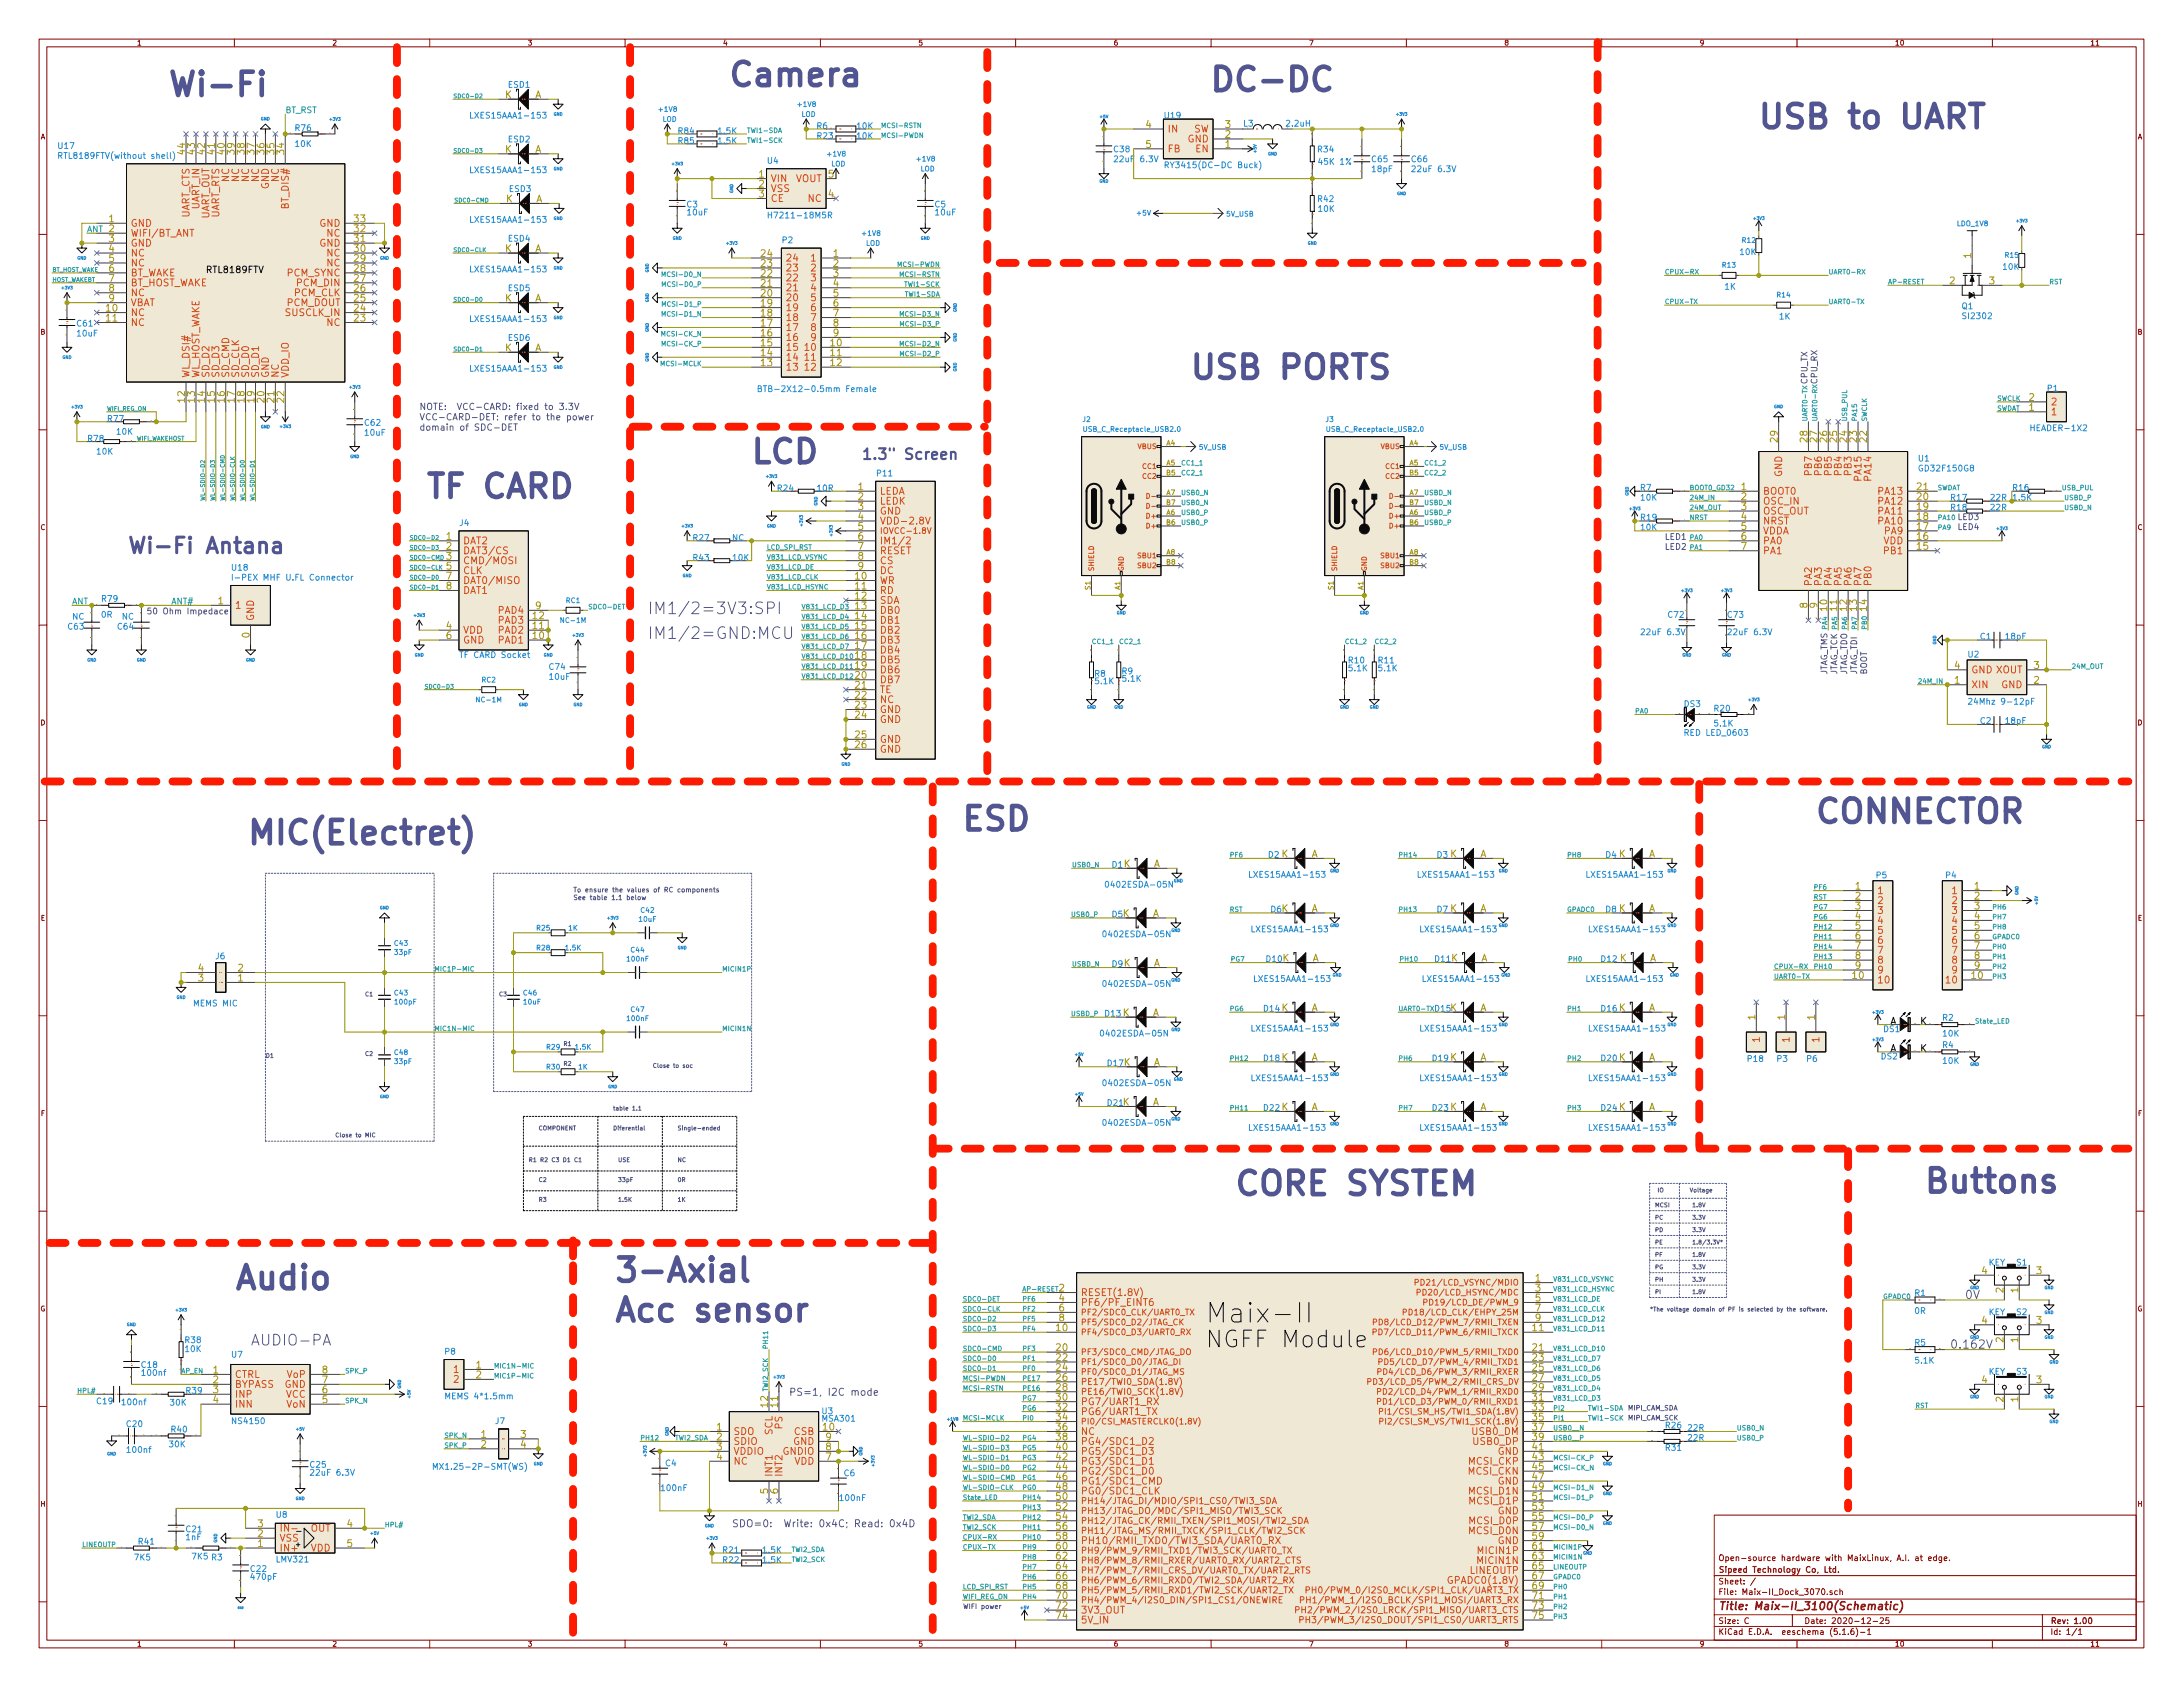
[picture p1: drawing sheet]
<svg xmlns="http://www.w3.org/2000/svg" width="559mm" height="432mm" viewBox="0 0 559 432" stroke-linecap="round" stroke-linejoin="round" font-family="sans-serif">
<defs><g id="words">
<g font-size="8.3" fill="#515593">
<text x="186.1" y="22.1">Camera</text>
<text x="309.2" y="23.4">DC-DC</text>
<text x="42.5" y="24.6">Wi-Fi</text>
<text x="449.6" y="32.9">USB to UART</text>
<text x="304.2" y="97">USB PORTS</text>
<text x="191.8" y="118.6">LCD</text>
<text x="108.6" y="127.5">TF CARD</text>
<text x="245.7" y="212.6">ESD</text>
<text x="464.2" y="210.7">CONNECTOR</text>
<text x="62.9" y="216.2">MIC(Electret)</text>
<text x="315.6" y="305.9">CORE SYSTEM</text>
<text x="492.1" y="305.3">Buttons</text>
<text x="156.8" y="328.1">3-Axial</text>
<text x="59.7" y="330.1">Audio</text>
<text x="156.8" y="338.3">Acc sensor</text>
</g>
<text font-size="7" fill="#0a0a0a" x="311.6" y="338.6">Maix-II</text>
<text font-size="5.9" fill="#0a0a0a" x="310.1" y="344.9">NGFF Module</text>
<text font-size="5.6" fill="#515593" x="32.4" y="141.7">Wi-Fi Antana</text>
<g font-size="4.2" fill="#515593">
<text x="165.7" y="157.2">IM1/2=3V3:SPI</text>
<text x="165.7" y="163.6">IM1/2=GND:MCU</text>
</g>
<g font-size="3.8" fill="#515593">
<text x="220.3" y="117.7">1.3&quot; Screen</text>
<text x="64.1" y="344.4">AUDIO-PA</text>
</g>
<g font-size="3" fill="#515593">
<text x="502.9" y="332.5">0V</text>
<text x="499.1" y="345.2">0.162V</text>
</g>
<text font-size="2.8" fill="#840000" x="439.8" y="412.1">Title: Maix-II_3100(Schematic)</text>
<g font-size="2.5" fill="#b58900">
<text x="129.3" y="25.1">K</text>
<text x="136.9" y="25.1">A</text>
<text x="293.3" y="32.8">4</text>
<text x="313.6" y="35.3">2</text>
<text x="313.6" y="32.8">3</text>
<text x="47.4" y="39.5" transform="rotate(-90 47.4 39.5)">44</text>
<text x="49.9" y="39.5" transform="rotate(-90 49.9 39.5)">43</text>
<text x="52.5" y="39.5" transform="rotate(-90 52.5 39.5)">42</text>
<text x="55" y="39.5" transform="rotate(-90 55 39.5)">41</text>
<text x="57.5" y="39.5" transform="rotate(-90 57.5 39.5)">40</text>
<text x="60.1" y="39.5" transform="rotate(-90 60.1 39.5)">39</text>
<text x="62.6" y="39.5" transform="rotate(-90 62.6 39.5)">38</text>
<text x="65.2" y="39.5" transform="rotate(-90 65.2 39.5)">37</text>
<text x="67.7" y="39.5" transform="rotate(-90 67.7 39.5)">36</text>
<text x="70.2" y="39.5" transform="rotate(-90 70.2 39.5)">35</text>
<text x="72.8" y="39.5" transform="rotate(-90 72.8 39.5)">34</text>
<text x="129.3" y="39.1">K</text>
<text x="136.9" y="39.1">A</text>
<text x="293.3" y="37.8">5</text>
<text x="313.6" y="37.8">1</text>
<text x="194.3" y="45.5">1</text>
<text x="129.5" y="51.8">K</text>
<text x="137.2" y="51.8">A</text>
<text x="194.3" y="48">2</text>
<text x="194.3" y="50.5">3</text>
<text x="212" y="50.5">4</text>
<text x="27.9" y="56.9">1</text>
<text x="27.9" y="59.4">2</text>
<text x="90.7" y="59.4">32</text>
<text x="90.7" y="56.9">33</text>
<text x="27.9" y="62">3</text>
<text x="27.9" y="64.5">4</text>
<text x="90.7" y="64.5">30</text>
<text x="90.7" y="62">31</text>
<text x="129.3" y="64.5">K</text>
<text x="136.9" y="64.5">A</text>
<text x="194.8" y="65.8">24</text>
<text x="213.3" y="65.8">1</text>
<text x="27.9" y="67.1">5</text>
<text x="27.9" y="69.6">6</text>
<text x="90.7" y="69.6">28</text>
<text x="90.7" y="67.1">29</text>
<text x="194.8" y="70.9">22</text>
<text x="194.8" y="68.3">23</text>
<text x="213.3" y="68.3">2</text>
<text x="213.3" y="70.9">3</text>
<text x="504.6" y="66.1" transform="rotate(-90 504.6 66.1)">1</text>
<text x="27.9" y="72.1">7</text>
<text x="27.9" y="74.7">8</text>
<text x="27.9" y="77.2">9</text>
<text x="90.7" y="77.2">25</text>
<text x="90.7" y="74.7">26</text>
<text x="90.7" y="72.1">27</text>
<text x="129.3" y="77.2">K</text>
<text x="136.9" y="77.2">A</text>
<text x="194.8" y="75.9">20</text>
<text x="194.8" y="73.4">21</text>
<text x="213.3" y="73.4">4</text>
<text x="213.3" y="75.9">5</text>
<text x="499.1" y="72.8">2</text>
<text x="509.2" y="72.8">3</text>
<text x="27.2" y="79.8">10</text>
<text x="27.2" y="82.3">11</text>
<text x="90.7" y="82.3">23</text>
<text x="90.7" y="79.8">24</text>
<text x="194.8" y="83.6">17</text>
<text x="194.8" y="81">18</text>
<text x="194.8" y="78.5">19</text>
<text x="213.3" y="78.5">6</text>
<text x="213.3" y="81">7</text>
<text x="213.3" y="83.6">8</text>
<text x="129.3" y="89.9">K</text>
<text x="136.9" y="89.9">A</text>
<text x="194.8" y="88.6">15</text>
<text x="194.8" y="86.1">16</text>
<text x="212.6" y="88.6">10</text>
<text x="213.3" y="86.1">9</text>
<text x="194.8" y="93.7">13</text>
<text x="194.8" y="91.2">14</text>
<text x="212.6" y="91.2">11</text>
<text x="212.6" y="93.7">12</text>
<text x="47.4" y="103" transform="rotate(-90 47.4 103)">12</text>
<text x="49.9" y="103" transform="rotate(-90 49.9 103)">13</text>
<text x="52.5" y="103" transform="rotate(-90 52.5 103)">14</text>
<text x="55" y="103" transform="rotate(-90 55 103)">15</text>
<text x="57.5" y="103" transform="rotate(-90 57.5 103)">16</text>
<text x="60.1" y="103" transform="rotate(-90 60.1 103)">17</text>
<text x="62.6" y="103" transform="rotate(-90 62.6 103)">18</text>
<text x="65.2" y="103" transform="rotate(-90 65.2 103)">19</text>
<text x="67.7" y="103" transform="rotate(-90 67.7 103)">20</text>
<text x="70.2" y="103" transform="rotate(-90 70.2 103)">21</text>
<text x="72.8" y="103" transform="rotate(-90 72.8 103)">22</text>
<text x="519.4" y="105.2">1</text>
<text x="519.4" y="102.6">2</text>
<text x="455" y="113.1" transform="rotate(-90 455 113.1)">29</text>
<text x="462.7" y="113.1" transform="rotate(-90 462.7 113.1)">28</text>
<text x="465.2" y="113.1" transform="rotate(-90 465.2 113.1)">27</text>
<text x="467.7" y="113.1" transform="rotate(-90 467.7 113.1)">26</text>
<text x="470.3" y="113.1" transform="rotate(-90 470.3 113.1)">25</text>
<text x="472.8" y="113.1" transform="rotate(-90 472.8 113.1)">24</text>
<text x="475.4" y="113.1" transform="rotate(-90 475.4 113.1)">23</text>
<text x="477.9" y="113.1" transform="rotate(-90 477.9 113.1)">22</text>
<text x="219.7" y="125.5">1</text>
<text x="445.7" y="125.5">1</text>
<text x="490.8" y="125.5">21</text>
<text x="219.7" y="128">2</text>
<text x="219.7" y="130.6">3</text>
<text x="445.7" y="128">2</text>
<text x="445.7" y="130.6">3</text>
<text x="490.8" y="130.6">19</text>
<text x="490.8" y="128">20</text>
<text x="219.7" y="133.1">4</text>
<text x="219.7" y="135.6">5</text>
<text x="445.7" y="133.1">4</text>
<text x="445.7" y="135.6">5</text>
<text x="490.8" y="135.6">17</text>
<text x="490.8" y="133.1">18</text>
<text x="114.2" y="138.2">1</text>
<text x="114.2" y="140.7">2</text>
<text x="114.2" y="143.3">3</text>
<text x="219.7" y="138.2">6</text>
<text x="219.7" y="140.7">7</text>
<text x="219.7" y="143.3">8</text>
<text x="445.7" y="138.2">6</text>
<text x="445.7" y="140.7">7</text>
<text x="490.8" y="140.7">15</text>
<text x="490.8" y="138.2">16</text>
<text x="114.2" y="145.8">5</text>
<text x="114.2" y="148.3">7</text>
<text x="219" y="148.3">10</text>
<text x="219.7" y="145.8">9</text>
<text x="55.8" y="154.7">1</text>
<text x="114.2" y="150.9">8</text>
<text x="137.1" y="156">9</text>
<text x="219" y="150.9">11</text>
<text x="219" y="153.4">12</text>
<text x="219" y="156">13</text>
<text x="462.7" y="155.6" transform="rotate(-90 462.7 155.6)">8</text>
<text x="465.2" y="155.6" transform="rotate(-90 465.2 155.6)">9</text>
<text x="114.2" y="161">4</text>
<text x="136.4" y="161">11</text>
<text x="136.4" y="158.5">12</text>
<text x="219" y="158.5">14</text>
<text x="219" y="161">15</text>
<text x="467.7" y="156.3" transform="rotate(-90 467.7 156.3)">10</text>
<text x="470.3" y="156.3" transform="rotate(-90 470.3 156.3)">11</text>
<text x="472.8" y="156.3" transform="rotate(-90 472.8 156.3)">12</text>
<text x="475.4" y="156.3" transform="rotate(-90 475.4 156.3)">13</text>
<text x="477.9" y="156.3" transform="rotate(-90 477.9 156.3)">14</text>
<text x="63.9" y="163.2" transform="rotate(-90 63.9 163.2)">0</text>
<text x="114.2" y="163.6">6</text>
<text x="136.4" y="163.6">10</text>
<text x="219" y="163.6">16</text>
<text x="219" y="166.1">17</text>
<text x="219" y="168.7">18</text>
<text x="219" y="171.2">19</text>
<text x="219" y="173.7">20</text>
<text x="500.3" y="171.2">4</text>
<text x="520.6" y="171.2">3</text>
<text x="219" y="176.3">21</text>
<text x="219" y="178.8">22</text>
<text x="500.3" y="175">1</text>
<text x="520.6" y="175">2</text>
<text x="219" y="181.4">23</text>
<text x="219" y="183.9">24</text>
<text x="219" y="189">25</text>
<text x="219" y="191.5">26</text>
<text x="287.7" y="222">K</text>
<text x="295.3" y="222">A</text>
<text x="328" y="219.5">K</text>
<text x="335.7" y="219.5">A</text>
<text x="371.2" y="219.5">K</text>
<text x="378.8" y="219.5">A</text>
<text x="414.4" y="219.5">K</text>
<text x="422" y="219.5">A</text>
<text x="474.9" y="227.7">1</text>
<text x="505.4" y="227.7">1</text>
<text x="328" y="233.4">K</text>
<text x="335.7" y="233.4">A</text>
<text x="371.2" y="233.4">K</text>
<text x="378.8" y="233.4">A</text>
<text x="414.4" y="233.4">K</text>
<text x="422" y="233.4">A</text>
<text x="474.9" y="230.3">2</text>
<text x="474.9" y="232.8">3</text>
<text x="505.4" y="230.3">2</text>
<text x="505.4" y="232.8">3</text>
<text x="287.4" y="234.7">K</text>
<text x="295" y="234.7">A</text>
<text x="474.9" y="235.3">4</text>
<text x="474.9" y="237.9">5</text>
<text x="505.4" y="235.3">4</text>
<text x="505.4" y="237.9">5</text>
<text x="474.9" y="240.4">6</text>
<text x="474.9" y="243">7</text>
<text x="474.9" y="245.5">8</text>
<text x="505.4" y="240.4">6</text>
<text x="505.4" y="243">7</text>
<text x="505.4" y="245.5">8</text>
<text x="50.7" y="251.2">3</text>
<text x="50.7" y="248.7">4</text>
<text x="60.9" y="251.2">1</text>
<text x="60.9" y="248.7">2</text>
<text x="287.7" y="247.4">K</text>
<text x="295.3" y="247.4">A</text>
<text x="328.3" y="246.1">K</text>
<text x="335.9" y="246.1">A</text>
<text x="371.5" y="246.1">K</text>
<text x="379.1" y="246.1">A</text>
<text x="414.7" y="246.1">K</text>
<text x="422.3" y="246.1">A</text>
<text x="474.2" y="250.6">10</text>
<text x="474.9" y="248">9</text>
<text x="504.7" y="250.6">10</text>
<text x="505.4" y="248">9</text>
<text x="287.4" y="260.1">K</text>
<text x="295" y="260.1">A</text>
<text x="328" y="258.8">K</text>
<text x="335.7" y="258.8">A</text>
<text x="371.2" y="258.8">K</text>
<text x="378.8" y="258.8">A</text>
<text x="414.4" y="258.8">K</text>
<text x="422" y="258.8">A</text>
<text x="449.3" y="261" transform="rotate(-90 449.3 261)">1</text>
<text x="456.9" y="261" transform="rotate(-90 456.9 261)">1</text>
<text x="464.6" y="261" transform="rotate(-90 464.6 261)">1</text>
<text x="483.7" y="262.3">A</text>
<text x="483.7" y="269.3">A</text>
<text x="287.7" y="272.8">K</text>
<text x="295.3" y="272.8">A</text>
<text x="328" y="271.5">K</text>
<text x="335.7" y="271.5">A</text>
<text x="371.2" y="271.5">K</text>
<text x="378.8" y="271.5">A</text>
<text x="414.4" y="271.5">K</text>
<text x="422" y="271.5">A</text>
<text x="287.4" y="283">K</text>
<text x="295" y="283">A</text>
<text x="328" y="284.2">K</text>
<text x="335.7" y="284.2">A</text>
<text x="371.2" y="284.2">K</text>
<text x="378.8" y="284.2">A</text>
<text x="414.4" y="284.2">K</text>
<text x="422" y="284.2">A</text>
<text x="393" y="328">1</text>
<text x="507.3" y="326.1">4</text>
<text x="521.3" y="326.1">3</text>
<text x="271.1" y="333.1">4</text>
<text x="271.1" y="335.7">6</text>
<text x="393" y="330.6">3</text>
<text x="393" y="333.1">5</text>
<text x="393" y="335.7">7</text>
<text x="512.8" y="330.9" transform="rotate(-90 512.8 330.9)">2</text>
<text x="516.6" y="330.9" transform="rotate(-90 516.6 330.9)">1</text>
<text x="270.4" y="340.7">10</text>
<text x="271.1" y="338.2">8</text>
<text x="392.3" y="340.7">11</text>
<text x="393" y="338.2">9</text>
<text x="507.3" y="338.8">4</text>
<text x="521.3" y="338.8">3</text>
<text x="270.4" y="345.8">20</text>
<text x="392.3" y="345.8">21</text>
<text x="512.8" y="343.6" transform="rotate(-90 512.8 343.6)">2</text>
<text x="516.6" y="343.6" transform="rotate(-90 516.6 343.6)">1</text>
<text x="54.6" y="351.5">1</text>
<text x="82.5" y="351.5">8</text>
<text x="121.9" y="350.3">1</text>
<text x="121.9" y="352.8">2</text>
<text x="270.4" y="348.4">22</text>
<text x="270.4" y="350.9">24</text>
<text x="270.4" y="353.4">26</text>
<text x="392.3" y="348.4">23</text>
<text x="392.3" y="350.9">25</text>
<text x="392.3" y="353.4">27</text>
<text x="54.6" y="354.1">2</text>
<text x="54.6" y="356.6">3</text>
<text x="54.6" y="359.2">4</text>
<text x="82.5" y="359.2">5</text>
<text x="82.5" y="356.6">6</text>
<text x="82.5" y="354.1">7</text>
<text x="270.4" y="356">28</text>
<text x="270.4" y="358.5">30</text>
<text x="392.3" y="356">29</text>
<text x="392.3" y="358.5">31</text>
<text x="507.3" y="354.1">4</text>
<text x="512.8" y="358.8" transform="rotate(-90 512.8 358.8)">2</text>
<text x="516.6" y="358.8" transform="rotate(-90 516.6 358.8)">1</text>
<text x="521.3" y="354.1">3</text>
<text x="196.6" y="360.1" transform="rotate(-90 196.6 360.1)">12</text>
<text x="199.1" y="360.1" transform="rotate(-90 199.1 360.1)">11</text>
<text x="270.4" y="361.1">32</text>
<text x="270.4" y="363.6">34</text>
<text x="392.3" y="361.1">33</text>
<text x="392.3" y="363.6">35</text>
<text x="123.1" y="368">1</text>
<text x="123.1" y="370.6">2</text>
<text x="133.3" y="368">3</text>
<text x="133.3" y="370.6">4</text>
<text x="183.5" y="366.1">1</text>
<text x="183.5" y="368.7">2</text>
<text x="183.5" y="371.2">3</text>
<text x="210.7" y="366.1">10</text>
<text x="211.4" y="371.2">8</text>
<text x="211.4" y="368.7">9</text>
<text x="270.4" y="366.1">36</text>
<text x="270.4" y="368.7">38</text>
<text x="270.4" y="371.2">40</text>
<text x="392.3" y="366.1">37</text>
<text x="392.3" y="368.7">39</text>
<text x="392.3" y="371.2">41</text>
<text x="183.5" y="373.8">4</text>
<text x="211.4" y="373.8">7</text>
<text x="270.4" y="373.8">42</text>
<text x="270.4" y="376.3">44</text>
<text x="392.3" y="373.8">43</text>
<text x="392.3" y="376.3">45</text>
<text x="196.6" y="382.3" transform="rotate(-90 196.6 382.3)">5</text>
<text x="199.1" y="382.3" transform="rotate(-90 199.1 382.3)">6</text>
<text x="270.4" y="378.8">46</text>
<text x="270.4" y="381.4">48</text>
<text x="270.4" y="383.9">50</text>
<text x="392.3" y="378.8">47</text>
<text x="392.3" y="381.4">49</text>
<text x="392.3" y="383.9">51</text>
<text x="270.4" y="386.5">52</text>
<text x="270.4" y="389">54</text>
<text x="392.3" y="386.5">53</text>
<text x="392.3" y="389">55</text>
<text x="66" y="396">1</text>
<text x="66" y="393.4">2</text>
<text x="66" y="390.9">3</text>
<text x="88.8" y="390.9">4</text>
<text x="88.8" y="396">5</text>
<text x="270.4" y="391.5">56</text>
<text x="270.4" y="394.1">58</text>
<text x="392.3" y="391.5">57</text>
<text x="392.3" y="394.1">59</text>
<text x="270.4" y="396.6">60</text>
<text x="270.4" y="399.2">62</text>
<text x="270.4" y="401.7">64</text>
<text x="392.3" y="396.6">61</text>
<text x="392.3" y="399.2">63</text>
<text x="392.3" y="401.7">65</text>
<text x="270.4" y="404.2">66</text>
<text x="270.4" y="406.8">68</text>
<text x="392.3" y="404.2">67</text>
<text x="392.3" y="406.8">69</text>
<text x="270.4" y="409.3">70</text>
<text x="270.4" y="411.9">72</text>
<text x="392.3" y="409.3">71</text>
<text x="392.3" y="411.9">73</text>
<text x="270.4" y="414.4">74</text>
<text x="392.3" y="414.4">75</text>
</g>
<g font-size="2.5" fill="#cb4b16">
<text x="298.8" y="33.9">IN</text>
<text x="305.5" y="33.9">SW</text>
<text x="298.8" y="39">FB</text>
<text x="304" y="36.4">GND</text>
<text x="306.1" y="39">EN</text>
<text x="58.7" y="46.5" transform="rotate(-90 58.7 46.5)">NC</text>
<text x="61.2" y="46.5" transform="rotate(-90 61.2 46.5)">NC</text>
<text x="63.8" y="46.5" transform="rotate(-90 63.8 46.5)">NC</text>
<text x="66.3" y="46.5" transform="rotate(-90 66.3 46.5)">NC</text>
<text x="71.4" y="46.5" transform="rotate(-90 71.4 46.5)">NC</text>
<text x="197.2" y="46.6">VIN</text>
<text x="203.6" y="46.6">VOUT</text>
<text x="51.1" y="53.6" transform="rotate(-90 51.1 53.6)">UART_IN</text>
<text x="68.8" y="48.4" transform="rotate(-90 68.8 48.4)">GND</text>
<text x="73.9" y="53.1" transform="rotate(-90 73.9 53.1)">BT_DIS#</text>
<text x="197.2" y="49.1">VSS</text>
<text x="197.2" y="51.7">CE</text>
<text x="206.9" y="51.7">NC</text>
<text x="33.4" y="58">GND</text>
<text x="48.5" y="56.1" transform="rotate(-90 48.5 56.1)">UART_CTS</text>
<text x="53.6" y="56.4" transform="rotate(-90 53.6 56.4)">UART_OUT</text>
<text x="56.1" y="56.1" transform="rotate(-90 56.1 56.1)">UART_RTS</text>
<text x="81.7" y="58">GND</text>
<text x="33.4" y="60.6">WIFI/BT_ANT</text>
<text x="33.4" y="63.1">GND</text>
<text x="33.4" y="65.7">NC</text>
<text x="81.7" y="63.1">GND</text>
<text x="83.7" y="65.7">NC</text>
<text x="83.7" y="60.6">NC</text>
<text x="33.4" y="68.2">NC</text>
<text x="33.4" y="70.7">BT_WAKE</text>
<text x="73.5" y="70.7">PCM_SYNC</text>
<text x="83.7" y="68.2">NC</text>
<text x="201" y="69.5">23</text>
<text x="201" y="66.9">24</text>
<text x="207.8" y="66.9">1</text>
<text x="207.8" y="69.5">2</text>
<text x="33.4" y="73.3">BT_HOST_WAKE</text>
<text x="33.4" y="75.8">NC</text>
<text x="75.3" y="75.8">PCM_CLK</text>
<text x="76.1" y="73.3">PCM_DIN</text>
<text x="201" y="77.1">20</text>
<text x="201" y="74.5">21</text>
<text x="201" y="72">22</text>
<text x="207.8" y="72">3</text>
<text x="207.8" y="74.5">4</text>
<text x="207.8" y="77.1">5</text>
<text x="33.4" y="80.9">NC</text>
<text x="33.4" y="83.4">NC</text>
<text x="33.4" y="78.4">VBAT</text>
<text x="73.2" y="80.9">SUSCLK_IN</text>
<text x="73.4" y="78.4">PCM_DOUT</text>
<text x="83.7" y="83.4">NC</text>
<text x="201" y="82.2">18</text>
<text x="201" y="79.6">19</text>
<text x="207.8" y="79.6">6</text>
<text x="207.8" y="82.2">7</text>
<text x="201" y="89.8">15</text>
<text x="201" y="87.2">16</text>
<text x="201" y="84.7">17</text>
<text x="206.4" y="89.8">10</text>
<text x="207.8" y="84.7">8</text>
<text x="207.8" y="87.2">9</text>
<text x="201" y="94.9">13</text>
<text x="201" y="92.3">14</text>
<text x="206.4" y="92.3">11</text>
<text x="206.4" y="94.9">12</text>
<text x="48.5" y="96.8" transform="rotate(-90 48.5 96.8)">WL_DSI#</text>
<text x="51.1" y="96.8" transform="rotate(-90 51.1 96.8)">WL_HOST_WAKE</text>
<text x="53.6" y="96.8" transform="rotate(-90 53.6 96.8)">SD_D2</text>
<text x="56.1" y="96.8" transform="rotate(-90 56.1 96.8)">SD_D3</text>
<text x="58.7" y="96.8" transform="rotate(-90 58.7 96.8)">SD_CMD</text>
<text x="61.2" y="96.8" transform="rotate(-90 61.2 96.8)">SD_CLK</text>
<text x="63.8" y="96.8" transform="rotate(-90 63.8 96.8)">SD_D0</text>
<text x="66.3" y="96.8" transform="rotate(-90 66.3 96.8)">SD_D1</text>
<text x="68.8" y="96.8" transform="rotate(-90 68.8 96.8)">GND</text>
<text x="71.4" y="96.8" transform="rotate(-90 71.4 96.8)">NC</text>
<text x="73.9" y="96.8" transform="rotate(-90 73.9 96.8)">VDD_IO</text>
<text x="524.9" y="106.3">1</text>
<text x="524.9" y="103.8">2</text>
<text x="456.2" y="122.1" transform="rotate(-90 456.2 122.1)">GND</text>
<text x="463.8" y="121.4" transform="rotate(-90 463.8 121.4)">PB7</text>
<text x="466.3" y="121.4" transform="rotate(-90 466.3 121.4)">PB6</text>
<text x="468.9" y="121.4" transform="rotate(-90 468.9 121.4)">PB5</text>
<text x="471.4" y="121.4" transform="rotate(-90 471.4 121.4)">PB4</text>
<text x="474" y="121.4" transform="rotate(-90 474 121.4)">PB3</text>
<text x="476.5" y="122.8" transform="rotate(-90 476.5 122.8)">PA15</text>
<text x="479" y="122.8" transform="rotate(-90 479 122.8)">PA14</text>
<text x="225.2" y="126.6">LEDA</text>
<text x="225.2" y="129.2">LEDK</text>
<text x="225.2" y="131.7">GND</text>
<text x="451.2" y="126.6">BOOT0</text>
<text x="451.2" y="129.2">OSC_IN</text>
<text x="451.2" y="131.7">OSC_OUT</text>
<text x="481.1" y="131.7">PA11</text>
<text x="481.1" y="129.2">PA12</text>
<text x="481.1" y="126.6">PA13</text>
<text x="225.2" y="134.2">VDD-2.8V</text>
<text x="451.2" y="134.2">NRST</text>
<text x="451.2" y="136.8">VDDA</text>
<text x="481.1" y="134.2">PA10</text>
<text x="482.5" y="136.8">PA9</text>
<text x="118.5" y="139.3">DAT2</text>
<text x="118.5" y="141.9">DAT3/CS</text>
<text x="225.2" y="139.3">IM1/2</text>
<text x="225.2" y="141.9">RESET</text>
<text x="451.2" y="139.3">PA0</text>
<text x="451.2" y="141.9">PA1</text>
<text x="482.1" y="139.3">VDD</text>
<text x="482.5" y="141.9">PB1</text>
<text x="118.5" y="144.4">CMD/MOSI</text>
<text x="118.5" y="146.9">CLK</text>
<text x="118.5" y="149.5">DAT0/MISO</text>
<text x="225.2" y="149.5">WR</text>
<text x="225.2" y="144.4">CS</text>
<text x="225.2" y="146.9">DC</text>
<text x="60.1" y="155.8">1</text>
<text x="118.5" y="152">DAT1</text>
<text x="225.2" y="152">RD</text>
<text x="225.2" y="154.6">SDA</text>
<text x="463.8" y="150.1" transform="rotate(-90 463.8 150.1)">PA2</text>
<text x="466.3" y="150.1" transform="rotate(-90 466.3 150.1)">PA3</text>
<text x="468.9" y="150.1" transform="rotate(-90 468.9 150.1)">PA4</text>
<text x="471.4" y="150.1" transform="rotate(-90 471.4 150.1)">PA5</text>
<text x="474" y="150.1" transform="rotate(-90 474 150.1)">PA6</text>
<text x="476.5" y="150.1" transform="rotate(-90 476.5 150.1)">PA7</text>
<text x="479" y="150.1" transform="rotate(-90 479 150.1)">PB0</text>
<text x="65" y="159" transform="rotate(-90 65 159)">GND</text>
<text x="127.6" y="159.6">PAD3</text>
<text x="127.6" y="157.1">PAD4</text>
<text x="225.2" y="157.1">DB0</text>
<text x="225.2" y="159.6">DB1</text>
<text x="118.5" y="162.2">VDD</text>
<text x="118.5" y="164.7">GND</text>
<text x="127.6" y="164.7">PAD1</text>
<text x="127.6" y="162.2">PAD2</text>
<text x="225.2" y="162.2">DB2</text>
<text x="225.2" y="164.7">DB3</text>
<text x="225.2" y="167.3">DB4</text>
<text x="225.2" y="169.8">DB5</text>
<text x="225.2" y="172.3">DB6</text>
<text x="504.6" y="172.3">GND XOUT</text>
<text x="225.2" y="174.9">DB7</text>
<text x="225.2" y="177.4">TE</text>
<text x="225.2" y="180">NC</text>
<text x="504.6" y="176.1">XIN</text>
<text x="512.3" y="176.1">GND</text>
<text x="225.2" y="182.5">GND</text>
<text x="225.2" y="185">GND</text>
<text x="225.2" y="190.1">GND</text>
<text x="225.2" y="192.7">GND</text>
<text x="480.4" y="228.9">1</text>
<text x="480.4" y="231.4">2</text>
<text x="480.4" y="233.9">3</text>
<text x="499.9" y="228.9">1</text>
<text x="499.9" y="231.4">2</text>
<text x="499.9" y="233.9">3</text>
<text x="480.4" y="236.5">4</text>
<text x="480.4" y="239">5</text>
<text x="499.9" y="236.5">4</text>
<text x="499.9" y="239">5</text>
<text x="480.4" y="241.6">6</text>
<text x="480.4" y="244.1">7</text>
<text x="499.9" y="241.6">6</text>
<text x="499.9" y="244.1">7</text>
<text x="480.4" y="251.7">10</text>
<text x="480.4" y="246.6">8</text>
<text x="480.4" y="249.2">9</text>
<text x="498.5" y="251.7">10</text>
<text x="499.9" y="246.6">8</text>
<text x="499.9" y="249.2">9</text>
<text x="450.5" y="266.5" transform="rotate(-90 450.5 266.5)">1</text>
<text x="458.1" y="266.5" transform="rotate(-90 458.1 266.5)">1</text>
<text x="465.7" y="266.5" transform="rotate(-90 465.7 266.5)">1</text>
<text x="276.6" y="331.7">RESET(1.8V)</text>
<text x="276.6" y="334.3">PF6/PF_EINT6</text>
<text x="60.1" y="352.7">CTRL</text>
<text x="73.5" y="352.7">VoP</text>
<text x="116.4" y="351.4">1</text>
<text x="116.4" y="353.9">2</text>
<text x="60.1" y="355.2">BYPASS</text>
<text x="60.1" y="357.8">INP</text>
<text x="72.8" y="355.2">GND</text>
<text x="73.1" y="357.8">VCC</text>
<text x="276.6" y="359.7">PG7/UART1_RX</text>
<text x="60.1" y="360.3">INN</text>
<text x="73.4" y="360.3">VoN</text>
<text x="200.3" y="365.6" transform="rotate(-90 200.3 365.6)">PS</text>
<text x="276.6" y="362.2">PG6/UART1_TX</text>
<text x="187.7" y="367.3">SDO</text>
<text x="187.7" y="369.8">SDIO</text>
<text x="197.7" y="367.3" transform="rotate(-90 197.7 367.3)">SCL</text>
<text x="203" y="369.8">GND</text>
<text x="203.3" y="367.3">CSB</text>
<text x="276.6" y="367.3">NC</text>
<text x="276.6" y="369.8">PG4/SDC1_D2</text>
<text x="377" y="367.3">USB0_DM</text>
<text x="377.4" y="369.8">USB0_DP</text>
<text x="187.7" y="372.4">VDDIO</text>
<text x="187.7" y="374.9">NC</text>
<text x="200.4" y="372.4">GNDIO</text>
<text x="203.3" y="374.9">VDD</text>
<text x="276.6" y="372.4">PG5/SDC1_D3</text>
<text x="276.6" y="374.9">PG3/SDC1_D1</text>
<text x="276.6" y="377.4">PG2/SDC1_D0</text>
<text x="375.9" y="377.4">MCSI_CKN</text>
<text x="376.1" y="374.9">MCSI_CKP</text>
<text x="383.4" y="372.4">GND</text>
<text x="197.7" y="378.1" transform="rotate(-90 197.7 378.1)">INT1</text>
<text x="200.3" y="378.1" transform="rotate(-90 200.3 378.1)">INT2</text>
<text x="276.6" y="380">PG1/SDC1_CMD</text>
<text x="276.6" y="382.5">PG0/SDC1_CLK</text>
<text x="376.4" y="382.5">MCSI_D1N</text>
<text x="383.4" y="380">GND</text>
<text x="376.5" y="385.1">MCSI_D1P</text>
<text x="383.4" y="387.6">GND</text>
<text x="71.5" y="394.6">VSS</text>
<text x="71.5" y="392">IN-</text>
<text x="79.5" y="392">OUT</text>
<text x="276.6" y="395.2">PH10/RMII_TXD0/TWI3_SDA/UART0_RX</text>
<text x="376.4" y="392.7">MCSI_D0N</text>
<text x="376.5" y="390.1">MCSI_D0P</text>
<text x="383.4" y="395.2">GND</text>
<text x="71.5" y="397.1">IN+</text>
<text x="79.5" y="397.1">VDD</text>
<text x="378.7" y="400.3">MICIN1N</text>
<text x="378.8" y="397.8">MICIN1P</text>
<text x="371.8" y="405.4">GPADC0(1.8V)</text>
<text x="376.4" y="402.8">LINEOUTP</text>
<text x="276.6" y="413">3V3_OUT</text>
<text x="276.6" y="415.5">5V_IN</text>
</g>
<text font-size="2.5" fill="#0a0a0a" x="212" y="45.5">5</text>
<g font-size="2.5" fill="#990">
<text x="491.5" y="262.3">K</text>
<text x="491.5" y="269.3">K</text>
</g>
<text font-size="2.5" fill="#2aa198" x="271.1" y="330.6">2</text>
<g font-size="2.5" fill="#515593">
<text x="201.9" y="357.3">PS=1, I2C mode</text>
<text x="187.3" y="390.9">SDO=0: Write: 0x4C; Read: 0x4D</text>
</g>
<text font-size="2.3" fill="#0a0a0a" x="53.1" y="69.9">RTL8189FTV</text>
<g font-size="2.3" fill="#515593">
<text x="107.3" y="105">NOTE: VCC-CARD: fixed to 3.3V</text>
<text x="107.3" y="107.6">VCC-CARD-DET: refer to the power</text>
<text x="107.3" y="110.2">domain of SDC-DET</text>
</g>
<g font-size="2.2" fill="#cb4b16">
<text x="276.6" y="354.5">PE17/TWI0_SDA(1.8V)</text>
<text x="276.6" y="357">PE16/TWI0_SCK(1.8V)</text>
<text x="276.6" y="385">PH14/JTAG_DI/MDIO/SPI1_CS0/TWI3_SDA</text>
<text x="276.6" y="387.5">PH13/JTAG_DO/MDC/SPI1_MISO/TWI3_SCK</text>
<text x="276.6" y="390">PH12/JTAG_CK/RMII_TXEN/SPI1_MOSI/TWI2_SDA</text>
<text x="276.6" y="392.6">PH11/JTAG_MS/RMII_TXCK/SPI1_CLK/TWI2_SCK</text>
<text x="276.6" y="397.7">PH9/PWM_9/RMII_TXD1/TWI3_SCK/UART0_TX</text>
<text x="276.6" y="400.2">PH8/PWM_8/RMII_RXER/UART0_RX/UART2_CTS</text>
<text x="276.6" y="402.7">PH7/PWM_7/RMII_CRS_DV/UART0_TX/UART2_RTS</text>
<text x="276.6" y="405.3">PH6/PWM_6/RMII_RXD0/TWI2_SDA/UART2_RX</text>
<text x="276.6" y="407.8">PH5/PWM_5/RMII_RXD1/TWI2_SCK/UART2_TX</text>
<text x="339.7" y="407.8">PH0/PWM_0/I2S0_MCLK/SPI1_CLK/UART3_TX</text>
<text x="276.6" y="410.4">PH4/PWM_4/I2S0_DIN/SPI1_CS1/ONEWIRE</text>
<text x="337.2" y="412.9">PH2/PWM_2/I2S0_LRCK/SPI1_MISO/UART3_CTS</text>
<text x="338.6" y="410.4">PH1/PWM_1/I2S0_BCLK/SPI1_MOSI/UART3_RX</text>
<text x="338.5" y="415.4">PH3/PWM_3/I2S0_DOUT/SPI1_CS0/UART3_RTS</text>
</g>
<g font-size="2.1" fill="#268bd2">
<text x="130.1" y="22.5">ESD1</text>
<text x="75.7" y="33.5">R76</text>
<text x="121.1" y="30.3">LXES15AAA1-153</text>
<text x="173.7" y="34.3">R84</text>
<text x="183.9" y="34.3">1.5K</text>
<text x="209.1" y="33">R6</text>
<text x="209.3" y="35.6">R23</text>
<text x="219.4" y="33">10K</text>
<text x="219.4" y="35.6">10K</text>
<text x="298.2" y="30.3">U19</text>
<text x="318.3" y="32.4">L3</text>
<text x="329.4" y="32.4">2.2uH</text>
<text x="15" y="38.1">U17</text>
<text x="16.3" y="40.6">RTL8189FTV(without shell)</text>
<text x="75.7" y="37.6">10K</text>
<text x="130.1" y="36.4">ESD2</text>
<text x="173.7" y="36.8">R85</text>
<text x="183.9" y="36.8">1.5K</text>
<text x="196.5" y="41.9">U4</text>
<text x="285.2" y="39">C38</text>
<text x="285.8" y="41.5">22uF 6.3V</text>
<text x="337.4" y="39">R34</text>
<text x="351.3" y="41.5">C65</text>
<text x="361.4" y="41.5">C66</text>
<text x="121.1" y="44.3">LXES15AAA1-153</text>
<text x="299.7" y="43">RY3415(DC-DC Buck)</text>
<text x="337.9" y="42.2">45K 1%</text>
<text x="351.3" y="44">18pF</text>
<text x="362" y="44">22uF 6.3V</text>
<text x="130.4" y="49.1">ESD3</text>
<text x="175.8" y="53.1">C3</text>
<text x="239.3" y="53.1">C5</text>
<text x="337.4" y="51.7">R42</text>
<text x="121.1" y="57">LXES15AAA1-153</text>
<text x="176" y="55.1">10uF</text>
<text x="197.9" y="55.9">H7211-18M5R</text>
<text x="239.5" y="55.1">10uF</text>
<text x="337.5" y="54.2">10K</text>
<text x="130.1" y="61.8">ESD4</text>
<text x="200.3" y="62.2">P2</text>
<text x="445.5" y="65.3">10K</text>
<text x="121.1" y="69.7">LXES15AAA1-153</text>
<text x="512.8" y="69.1">10K</text>
<text x="130.1" y="74.5">ESD5</text>
<text x="441.5" y="74.1">1K</text>
<text x="19.8" y="83.6">C61</text>
<text x="121.1" y="82.4">LXES15AAA1-153</text>
<text x="455.5" y="81.8">1K</text>
<text x="502.2" y="79.1">Q1</text>
<text x="502.7" y="81.7">SI2302</text>
<text x="19.8" y="86.1">10uF</text>
<text x="130.1" y="87.2">ESD6</text>
<text x="121.1" y="95.1">LXES15AAA1-153</text>
<text x="196.4" y="100.3">BTB-2X12-0.5mm Female</text>
<text x="524.1" y="100.2">P1</text>
<text x="27.7" y="107.9">R77</text>
<text x="22.6" y="113">R78</text>
<text x="29.9" y="111.3">10K</text>
<text x="93.4" y="109">C62</text>
<text x="93.5" y="111.5">10uF</text>
<text x="520.3" y="110.3">HEADER-1X2</text>
<text x="24.9" y="116.3">10K</text>
<text x="491.1" y="118.1">U1</text>
<text x="199.1" y="125.7">R24</text>
<text x="209.3" y="125.7">10R</text>
<text x="224.6" y="121.9">P11</text>
<text x="419.9" y="125.6">R7</text>
<text x="491.6" y="120.6">GD32F150G8</text>
<text x="515.3" y="125.6">R16</text>
<text x="420.1" y="128.1">10K</text>
<text x="499.5" y="130.7">R18</text>
<text x="499.5" y="128.1">R17</text>
<text x="509.6" y="130.7">22R</text>
<text x="509.6" y="128.1">22R</text>
<text x="515.4" y="128.1">1.5K</text>
<text x="117.7" y="134.6">J4</text>
<text x="420.1" y="133.2">R19</text>
<text x="420.1" y="135.7">10K</text>
<text x="177.5" y="143.5">R43</text>
<text x="177.5" y="138.4">R27</text>
<text x="187.4" y="138.4">NC</text>
<text x="187.7" y="143.5">10K</text>
<text x="59.4" y="146">U18</text>
<text x="61.2" y="148.6">I-PEX MHF U.FL Connector</text>
<text x="26.1" y="154">R79</text>
<text x="17.5" y="161.1">C63</text>
<text x="18.5" y="158.6">NC</text>
<text x="26" y="158.1">0R</text>
<text x="30.2" y="161.1">C64</text>
<text x="31.2" y="158.6">NC</text>
<text x="427.1" y="158.1">C72</text>
<text x="442.3" y="158.1">C73</text>
<text x="420.7" y="162.6">22uF 6.3V</text>
<text x="442.9" y="162.6">22uF 6.3V</text>
<text x="506.9" y="163.7">C1</text>
<text x="513.5" y="163.7">18pF</text>
<text x="118.2" y="168.4">TF CARD Socket</text>
<text x="140.7" y="171.4">C74</text>
<text x="140.7" y="174">10uF</text>
<text x="280.2" y="173.2">R8</text>
<text x="287.2" y="172.6">R9</text>
<text x="345.3" y="169.8">R10</text>
<text x="345.3" y="171.8">5.1K</text>
<text x="352.9" y="169.8">R11</text>
<text x="353" y="171.8">5.1K</text>
<text x="503.8" y="168.3">U2</text>
<text x="280.4" y="175.1">5.1K</text>
<text x="287.4" y="174.5">5.1K</text>
<text x="431.1" y="180.9">DS3</text>
<text x="438.9" y="182.1">R20</text>
<text x="438.9" y="185.9">5.1K</text>
<text x="505.3" y="180.3">24Mhz 9-12pF</text>
<text x="506.9" y="185.3">C2</text>
<text x="513.5" y="185.3">18pF</text>
<text x="431.7" y="188.3">RED LED_0603</text>
<text x="324.7" y="219.6">D2</text>
<text x="367.9" y="219.6">D3</text>
<text x="411" y="219.6">D4</text>
<text x="284" y="227.2">0402ESDA-05N</text>
<text x="284.7" y="222.1">D1</text>
<text x="320.5" y="224.6">LXES15AAA1-153</text>
<text x="363.7" y="224.6">LXES15AAA1-153</text>
<text x="406.9" y="224.6">LXES15AAA1-153</text>
<text x="480.3" y="224.8">P5</text>
<text x="498.1" y="224.8">P4</text>
<text x="325.3" y="233.5">D6</text>
<text x="367.9" y="233.5">D7</text>
<text x="411" y="233.5">D8</text>
<text x="283.3" y="239.9">0402ESDA-05N</text>
<text x="284.7" y="234.8">D5</text>
<text x="321.2" y="238.6">LXES15AAA1-153</text>
<text x="364.3" y="238.6">LXES15AAA1-153</text>
<text x="407.5" y="238.6">LXES15AAA1-153</text>
<text x="55.2" y="245.5">J6</text>
<text x="284.7" y="247.5">D9</text>
<text x="321.8" y="251.3">LXES15AAA1-153</text>
<text x="324.2" y="246.2">D10</text>
<text x="365" y="251.3">LXES15AAA1-153</text>
<text x="367.4" y="246.2">D11</text>
<text x="406.9" y="251.3">LXES15AAA1-153</text>
<text x="409.9" y="246.2">D12</text>
<text x="49.7" y="257.6">MEMS MIC</text>
<text x="283.3" y="252.6">0402ESDA-05N</text>
<text x="282.9" y="260.2">D13</text>
<text x="323.6" y="258.9">D14</text>
<text x="367.4" y="258.9">D15</text>
<text x="409.9" y="258.9">D16</text>
<text x="497.3" y="261.2">R2</text>
<text x="282.7" y="265.3">0402ESDA-05N</text>
<text x="321.2" y="264">LXES15AAA1-153</text>
<text x="364.3" y="264">LXES15AAA1-153</text>
<text x="407.5" y="264">LXES15AAA1-153</text>
<text x="482.2" y="264.2">DS1</text>
<text x="497.3" y="268.2">R4</text>
<text x="497.4" y="265.3">10K</text>
<text x="283.6" y="272.9">D17</text>
<text x="323.6" y="271.6">D18</text>
<text x="366.8" y="271.6">D19</text>
<text x="409.9" y="271.6">D20</text>
<text x="447.4" y="271.8">P18</text>
<text x="454.9" y="271.8">P3</text>
<text x="462.5" y="271.8">P6</text>
<text x="481.6" y="271.1">DS2</text>
<text x="497.4" y="272.3">10K</text>
<text x="283.3" y="278">0402ESDA-05N</text>
<text x="321.2" y="276.7">LXES15AAA1-153</text>
<text x="364.3" y="276.7">LXES15AAA1-153</text>
<text x="407.5" y="276.7">LXES15AAA1-153</text>
<text x="283.6" y="283.1">D21</text>
<text x="323.6" y="284.3">D22</text>
<text x="366.8" y="284.3">D23</text>
<text x="409.9" y="284.3">D24</text>
<text x="283.3" y="288.1">0402ESDA-05N</text>
<text x="320.5" y="289.4">LXES15AAA1-153</text>
<text x="364.3" y="289.4">LXES15AAA1-153</text>
<text x="407.5" y="289.4">LXES15AAA1-153</text>
<text x="509" y="323.9">KEY</text>
<text x="516.2" y="323.9">S1</text>
<text x="490.2" y="331.7">R1</text>
<text x="490.2" y="336.3">0R</text>
<text x="509" y="336.6">KEY</text>
<text x="516.2" y="336.6">S2</text>
<text x="47.5" y="343.8">R38</text>
<text x="47.5" y="346">10K</text>
<text x="59.3" y="347.5">U7</text>
<text x="113.9" y="346.7">P8</text>
<text x="490.2" y="344.4">R5</text>
<text x="36.3" y="350.1">C18</text>
<text x="36.6" y="352.1">100nf</text>
<text x="490.4" y="349">5.1K</text>
<text x="509" y="351.8">KEY</text>
<text x="516.2" y="351.8">S3</text>
<text x="24.9" y="359.4">C19</text>
<text x="31.5" y="359.7">100nf</text>
<text x="43.7" y="359.8">30K</text>
<text x="47.7" y="356.7">R39</text>
<text x="114.8" y="358.1">MEMS 4*1.5mm</text>
<text x="32.5" y="365.3">C20</text>
<text x="59.7" y="364.5">NS4150</text>
<text x="126.8" y="364.5">J7</text>
<text x="210.4" y="361.9">U3</text>
<text x="210.6" y="363.9">MSA301</text>
<text x="426.4" y="365.6">R26</text>
<text x="32.7" y="371.9">100nf</text>
<text x="43.4" y="370.4">30K</text>
<text x="43.9" y="366.6">R40</text>
<text x="426.4" y="371.3">R31</text>
<text x="432.2" y="366.2">22R</text>
<text x="432.2" y="368.8">22R</text>
<text x="79.5" y="375.7">C25</text>
<text x="80.1" y="377.7">22uF 6.3V</text>
<text x="112.5" y="376.2">MX1.25-2P-SMT(WS)</text>
<text x="170.4" y="375.3">C4</text>
<text x="216.1" y="377.8">C6</text>
<text x="169.4" y="381.6">100nF</text>
<text x="70.7" y="388.5">U8</text>
<text x="215.1" y="384.2">100nF</text>
<text x="35.5" y="395.3">R41</text>
<text x="47.6" y="394.2">1nF</text>
<text x="47.7" y="392.2">C21</text>
<text x="34.5" y="399.4">7K5</text>
<text x="49.3" y="399.1">7K5 R3</text>
<text x="70.9" y="399.9">LMV321</text>
<text x="185.1" y="397.5">R21</text>
<text x="185.1" y="400">R22</text>
<text x="195.4" y="397.5">1.5K</text>
<text x="195.4" y="400">1.5K</text>
<text x="64.2" y="402.3">C22</text>
<text x="64.4" y="404.4">470pF</text>
</g>
<g font-size="2.1" fill="#2aa198">
<text x="73" y="29">BT_RST</text>
<text x="22.2" y="59.4">ANT</text>
<text x="18.4" y="154.7">ANT</text>
<text x="43.8" y="154.7">ANT#</text>
</g>
<g font-size="2.1" fill="#515593">
<text x="462.7" y="98.4" transform="rotate(-90 462.7 98.4)">CPU_TX</text>
<text x="465.2" y="98.4" transform="rotate(-90 465.2 98.4)">CPU_RX</text>
<text x="501" y="133.1">LED3</text>
<text x="501" y="135.6">LED4</text>
<text x="426.1" y="138.2">LED1</text>
<text x="426.1" y="140.7">LED2</text>
<text x="37.5" y="157.2">50 Ohm Impedace</text>
<text x="467.7" y="172.7" transform="rotate(-90 467.7 172.7)">JTAG_TMS</text>
<text x="470.3" y="172.7" transform="rotate(-90 470.3 172.7)">JTAG_TCK</text>
<text x="472.8" y="172.7" transform="rotate(-90 472.8 172.7)">JTAG_TDO</text>
<text x="475.4" y="172.7" transform="rotate(-90 475.4 172.7)">JTAG_TDI</text>
<text x="477.9" y="172.7" transform="rotate(-90 477.9 172.7)">BOOT</text>
</g>
<g font-size="2.1" fill="#cb4b16">
<text x="225.2" y="136.6">IOVCC-1.8V</text>
<text x="364.4" y="329">PD21/LCD_VSYNC/MDIO</text>
<text x="365" y="331.6">PD20/LCD_HSYNC/MDC</text>
<text x="366.7" y="334.1">PD19/LCD_DE/PWM_9</text>
<text x="276.6" y="341.7">PF4/SDC0_D3/UART0_RX</text>
<text x="276.6" y="336.7">PF2/SDC0_CLK/UART0_TX</text>
<text x="276.6" y="339.2">PF5/SDC0_D2/JTAG_CK</text>
<text x="355.1" y="341.7">PD7/LCD_D11/PWM_6/RMII_TXCK</text>
<text x="355.2" y="339.2">PD8/LCD_D12/PWM_7/RMII_TXEN</text>
<text x="361.8" y="336.7">PD18/LCD_CLK/EHPY_25M</text>
<text x="276.6" y="346.8">PF3/SDC0_CMD/JTAG_DO</text>
<text x="355.5" y="346.8">PD6/LCD_D10/PWM_5/RMII_TXD0</text>
<text x="276.6" y="349.4">PF1/SDC0_D0/JTAG_DI</text>
<text x="276.6" y="351.9">PF0/SDC0_D1/JTAG_MS</text>
<text x="356.2" y="351.9">PD4/LCD_D6/PWM_3/RMII_RXER</text>
<text x="356.6" y="349.4">PD5/LCD_D7/PWM_4/RMII_TXD1</text>
<text x="353.5" y="354.4">PD3/LCD_D5/PWM_2/RMII_CRS_DV</text>
<text x="356.4" y="357">PD2/LCD_D4/PWM_1/RMII_RXD0</text>
<text x="356.4" y="359.5">PD1/LCD_D3/PWM_0/RMII_RXD1</text>
<text x="276.6" y="364.6">PI0/CSI_MASTERCLK0(1.8V)</text>
<text x="356.5" y="362.1">PI1/CSI_SM_HS/TWI1_SDA(1.8V)</text>
<text x="356.6" y="364.6">PI2/CSI_SM_VS/TWI1_SCK(1.8V)</text>
</g>
<text font-size="2.1" fill="#0a0a0a" x="76.1" y="392.6">-</text>
<g font-size="2.1" fill="#840000">
<text x="439.8" y="399.5">Open-source hardware with MaixLinux, A.I. at edge.</text>
<text x="439.8" y="405.5">Sheet: /</text>
<text x="439.8" y="402.5">Sipeed Technology Co, Ltd.</text>
<text x="439.8" y="408.2">File: Maix-II_Dock_3070.sch</text>
<text x="439.8" y="418.4">KiCad E.D.A. eeschema (5.1.6)-1</text>
<text x="439.8" y="415.6">Size: C</text>
<text x="461.8" y="415.6">Date: 2020-12-25</text>
<text x="524.8" y="415.6">Rev: 1.00</text>
<text x="524.8" y="418.4">Id: 1/1</text>
</g>
<g font-size="1.8" fill="#840000">
<text x="35" y="11.6">1</text>
<text x="85" y="11.6">2</text>
<text x="135" y="11.6">3</text>
<text x="185" y="11.6">4</text>
<text x="235" y="11.6">5</text>
<text x="285" y="11.6">6</text>
<text x="335" y="11.6">7</text>
<text x="385" y="11.6">8</text>
<text x="435" y="11.6">9</text>
<text x="485" y="11.6">10</text>
<text x="535" y="11.6">11</text>
<text x="10.4" y="35.6">A</text>
<text x="547.2" y="35.6">A</text>
<text x="10.4" y="85.6">B</text>
<text x="547.2" y="85.6">B</text>
<text x="10.4" y="135.6">C</text>
<text x="547.2" y="135.6">C</text>
<text x="10.4" y="185.6">D</text>
<text x="547.2" y="185.6">D</text>
<text x="10.4" y="235.6">E</text>
<text x="547.2" y="235.6">E</text>
<text x="10.5" y="285.6">F</text>
<text x="547.3" y="285.6">F</text>
<text x="10.3" y="335.6">G</text>
<text x="547.1" y="335.6">G</text>
<text x="10.4" y="385.6">H</text>
<text x="547.2" y="385.6">H</text>
<text x="35" y="421.4">1</text>
<text x="85" y="421.4">2</text>
<text x="135" y="421.4">3</text>
<text x="185" y="421.4">4</text>
<text x="235" y="421.4">5</text>
<text x="285" y="421.4">6</text>
<text x="335" y="421.4">7</text>
<text x="385" y="421.4">8</text>
<text x="435" y="421.4">9</text>
<text x="485" y="421.4">10</text>
<text x="535" y="421.4">11</text>
</g>
<g font-size="1.8" fill="#268bd2">
<text x="168.8" y="28.6">+1V8</text>
<text x="204.4" y="27.4">+1V8</text>
<text x="205.1" y="29.9">LOD</text>
<text x="169.6" y="31.2">LOD</text>
<text x="212" y="40.1">+1V8</text>
<text x="234.8" y="41.3">+1V8</text>
<text x="212.8" y="42.6">LOD</text>
<text x="235.6" y="43.9">LOD</text>
<text x="291.1" y="55.2">+5V</text>
<text x="314" y="55.4">5V_USB</text>
<text x="501" y="57.9">LDO_1V8</text>
<text x="220.9" y="60.4">+1V8</text>
<text x="221.6" y="62.9">LOD</text>
<text x="446" y="62.2">R12</text>
<text x="513.3" y="66">R15</text>
<text x="440.9" y="68.5">R13</text>
<text x="454.9" y="76.1">R14</text>
<text x="277.2" y="108">J2</text>
<text x="278" y="110.5">USB_C_Receptacle_USB2.0</text>
<text x="339.4" y="108">J3</text>
<text x="340.2" y="110.5">USB_C_Receptacle_USB2.0</text>
<text x="307" y="115.1">5V_USB</text>
<text x="368.6" y="115.1">5V_USB</text>
<text x="144.9" y="154.4">RC1</text>
<text x="143.9" y="159.4">NC-1M</text>
<text x="122.3" y="179.8">NC-1M</text>
<text x="123.3" y="174.7">RC2</text>
<text x="164.1" y="233.6">C42</text>
<text x="137.4" y="238.2">R25</text>
<text x="145.6" y="238.2">1K</text>
<text x="163.7" y="235.9">10uF</text>
<text x="101" y="242.1">C43</text>
<text x="101.1" y="244.4">33pF</text>
<text x="137.4" y="243.3">R28</text>
<text x="144.8" y="243.3">1.5K</text>
<text x="161.6" y="243.8">C44</text>
<text x="160.7" y="246.1">100nF</text>
<text x="101" y="254.8">C43</text>
<text x="101.2" y="257.1">100pF</text>
<text x="134.1" y="254.8">C46</text>
<text x="134.1" y="257.1">10uF</text>
<text x="160.7" y="261.3">100nF</text>
<text x="161.6" y="259">C47</text>
<text x="140" y="268.7">R29</text>
<text x="147.4" y="268.7">1.5K</text>
<text x="101" y="270">C48</text>
<text x="101.1" y="272.3">33pF</text>
<text x="140" y="273.7">R30</text>
<text x="148.1" y="273.7">1K</text>
</g>
<g font-size="1.8" fill="#cb4b16">
<text x="291.3" y="114.9">VBUS</text>
<text x="353.5" y="114.9">VBUS</text>
<text x="292.6" y="120">CC1</text>
<text x="292.6" y="122.6">CC2</text>
<text x="354.9" y="120">CC1</text>
<text x="354.9" y="122.6">CC2</text>
<text x="293.9" y="132.7">D+</text>
<text x="293.9" y="135.3">D+</text>
<text x="356.1" y="132.7">D+</text>
<text x="356.1" y="135.3">D+</text>
<text x="291.4" y="142.9">SBU1</text>
<text x="353.7" y="142.9">SBU1</text>
<text x="280" y="146.3" transform="rotate(-90 280 146.3)">SHIELD</text>
<text x="287.7" y="146.3" transform="rotate(-90 287.7 146.3)">GND</text>
<text x="291.4" y="145.4">SBU2</text>
<text x="342.3" y="146.3" transform="rotate(-90 342.3 146.3)">SHIELD</text>
<text x="349.9" y="146.3" transform="rotate(-90 349.9 146.3)">GND</text>
<text x="353.7" y="145.4">SBU2</text>
</g>
<g font-size="1.8" fill="#b58900">
<text x="298.6" y="114">A4</text>
<text x="298.6" y="119.1">A5</text>
<text x="360.8" y="114">A4</text>
<text x="360.8" y="119.1">A5</text>
<text x="298.6" y="121.7">B5</text>
<text x="360.8" y="121.7">B5</text>
<text x="298.6" y="131.8">A6</text>
<text x="298.6" y="126.7">A7</text>
<text x="298.6" y="129.3">B7</text>
<text x="360.8" y="131.8">A6</text>
<text x="360.8" y="126.7">A7</text>
<text x="360.8" y="129.3">B7</text>
<text x="298.6" y="134.4">B6</text>
<text x="360.8" y="134.4">B6</text>
<text x="298.6" y="142">A8</text>
<text x="360.8" y="142">A8</text>
<text x="298.6" y="144.5">B8</text>
<text x="360.8" y="144.5">B8</text>
<text x="279.1" y="150.9" transform="rotate(-90 279.1 150.9)">S1</text>
<text x="286.8" y="151" transform="rotate(-90 286.8 151)">A1</text>
<text x="341.4" y="150.9" transform="rotate(-90 341.4 150.9)">S1</text>
<text x="349" y="151" transform="rotate(-90 349 151)">A1</text>
</g>
<g font-size="1.7" fill="#2aa198">
<text x="191.1" y="34">TWI1-SDA</text>
<text x="225.4" y="32.8">MCSI-RSTN</text>
<text x="225.4" y="35.3">MCSI-PWDN</text>
<text x="191.1" y="36.6">TWI1-SCK</text>
<text x="170.6" y="70.9">MCSI-D0_N</text>
<text x="230.7" y="68.3">MCSI-PWDN</text>
<text x="231.2" y="70.9">MCSI-RSTN</text>
<text x="426.1" y="70.2">CPUX-RX</text>
<text x="468" y="70.2">UART0-RX</text>
<text x="170.6" y="73.4">MCSI-D0_P</text>
<text x="232.5" y="75.9">TWI1-SDA</text>
<text x="232.5" y="73.4">TWI1-SCK</text>
<text x="426.1" y="77.9">CPUX-TX</text>
<text x="468" y="77.9">UART0-TX</text>
<text x="483.2" y="72.8">AP-RESET</text>
<text x="524.5" y="72.8">RST</text>
<text x="170.6" y="81">MCSI-D1_N</text>
<text x="170.6" y="78.5">MCSI-D1_P</text>
<text x="231.5" y="81">MCSI-D3_N</text>
<text x="231.6" y="83.6">MCSI-D3_P</text>
<text x="170.3" y="86.1">MCSI-CK_N</text>
<text x="170.4" y="88.6">MCSI-CK_P</text>
<text x="231.5" y="88.6">MCSI-D2_N</text>
<text x="170" y="93.7">MCSI-MCLK</text>
<text x="231.6" y="91.2">MCSI-D2_P</text>
<text x="462.7" y="107.9" transform="rotate(-90 462.7 107.9)">UART0-TX</text>
<text x="465.2" y="107.9" transform="rotate(-90 465.2 107.9)">UART0-RX</text>
<text x="472.8" y="107.9" transform="rotate(-90 472.8 107.9)">USB_PUL</text>
<text x="475.4" y="107.9" transform="rotate(-90 475.4 107.9)">PA15</text>
<text x="477.9" y="107.9" transform="rotate(-90 477.9 107.9)">SWCLK</text>
<text x="511.2" y="105.2">SWDAT</text>
<text x="511.2" y="102.6">SWCLK</text>
<text x="302.3" y="119.1">CC1_1</text>
<text x="364.5" y="119.1">CC1_2</text>
<text x="302.3" y="121.7">CC2_1</text>
<text x="364.5" y="121.7">CC2_2</text>
<text x="432.4" y="125.5">BOOT0_GD32</text>
<text x="495.9" y="125.5">SWDAT</text>
<text x="527.7" y="125.5">USB_PUL</text>
<text x="302.3" y="131.8">USB0_P</text>
<text x="302.3" y="129.3">USB0_N</text>
<text x="302.3" y="126.7">USB0_N</text>
<text x="364.5" y="126.7">USBD_N</text>
<text x="364.5" y="129.3">USBD_N</text>
<text x="364.5" y="131.8">USBD_P</text>
<text x="432.4" y="128">24M_IN</text>
<text x="432.4" y="130.6">24M_OUT</text>
<text x="528.3" y="128">USBD_P</text>
<text x="528.3" y="130.6">USBD_N</text>
<text x="302.3" y="134.4">USB0_P</text>
<text x="364.5" y="134.4">USBD_P</text>
<text x="432.4" y="133.1">NRST</text>
<text x="495.9" y="133.1">PA10</text>
<text x="495.9" y="135.6">PA9</text>
<text x="196.2" y="143.3">V831_LCD_VSYNC</text>
<text x="196.2" y="140.7">LCD_SPI_RST</text>
<text x="432.4" y="138.2">PA0</text>
<text x="432.4" y="140.7">PA1</text>
<text x="196.2" y="148.3">V831_LCD_CLK</text>
<text x="196.2" y="145.8">V831_LCD_DE</text>
<text x="150.5" y="156">SDC0-DET</text>
<text x="196.2" y="150.9">V831_LCD_HSYNC</text>
<text x="205.1" y="156">V831_LCD_D3</text>
<text x="205.1" y="161">V831_LCD_D5</text>
<text x="205.1" y="158.5">V831_LCD_D4</text>
<text x="467.7" y="161.3" transform="rotate(-90 467.7 161.3)">PA4</text>
<text x="470.3" y="161.3" transform="rotate(-90 470.3 161.3)">PA5</text>
<text x="472.8" y="161.3" transform="rotate(-90 472.8 161.3)">PA6</text>
<text x="475.4" y="161.3" transform="rotate(-90 475.4 161.3)">PA7</text>
<text x="477.9" y="161.3" transform="rotate(-90 477.9 161.3)">PB0</text>
<text x="205.1" y="163.6">V831_LCD_D6</text>
<text x="205.1" y="166.1">V831_LCD_D7</text>
<text x="279.4" y="164.8">CC1_1</text>
<text x="286.4" y="164.8">CC2_1</text>
<text x="344.2" y="164.8">CC1_2</text>
<text x="351.8" y="164.8">CC2_2</text>
<text x="205.1" y="173.7">V831_LCD_D12</text>
<text x="205.1" y="171.2">V831_LCD_D11</text>
<text x="205.1" y="168.7">V831_LCD_D10</text>
<text x="530.2" y="171.2">24M_OUT</text>
<text x="490.9" y="175">24M_IN</text>
<text x="418.5" y="182.6">PA0</text>
<text x="274.3" y="222">USB0_N</text>
<text x="314.7" y="219.5">PF6</text>
<text x="357.9" y="219.5">PH14</text>
<text x="401.1" y="219.5">PH8</text>
<text x="464.2" y="227.7">PF6</text>
<text x="314.7" y="233.4">RST</text>
<text x="357.9" y="233.4">PH13</text>
<text x="401.1" y="233.4">GPADC0</text>
<text x="464.2" y="232.8">PG7</text>
<text x="464.2" y="230.3">RST</text>
<text x="509.9" y="232.8">PH6</text>
<text x="274.1" y="234.7">USB0_P</text>
<text x="464.2" y="237.9">PH12</text>
<text x="464.2" y="235.3">PG6</text>
<text x="509.9" y="237.9">PH8</text>
<text x="509.9" y="235.3">PH7</text>
<text x="464.2" y="245.5">PH13</text>
<text x="464.2" y="243">PH14</text>
<text x="464.2" y="240.4">PH11</text>
<text x="509.9" y="240.4">GPADC0</text>
<text x="509.9" y="245.5">PH1</text>
<text x="509.9" y="243">PH0</text>
<text x="111.1" y="248.7">MIC1P-MIC</text>
<text x="184.8" y="248.7">MICIN1P</text>
<text x="274.3" y="247.4">USBD_N</text>
<text x="315" y="246.1">PG7</text>
<text x="358.1" y="246.1">PH10</text>
<text x="401.3" y="246.1">PH0</text>
<text x="454" y="250.6">UART0-TX</text>
<text x="454" y="248">CPUX-RX</text>
<text x="464.2" y="248">PH10</text>
<text x="509.9" y="248">PH2</text>
<text x="509.9" y="250.6">PH3</text>
<text x="111.1" y="263.9">MIC1N-MIC</text>
<text x="184.8" y="263.9">MICIN1N</text>
<text x="274.1" y="260.1">USBD_P</text>
<text x="314.7" y="258.8">PG6</text>
<text x="357.9" y="258.8">UART0-TX</text>
<text x="401.1" y="258.8">PH1</text>
<text x="505.5" y="262">State_LED</text>
<text x="314.7" y="271.5">PH12</text>
<text x="357.9" y="271.5">PH6</text>
<text x="401.1" y="271.5">PH2</text>
<text x="314.7" y="284.2">PH11</text>
<text x="357.9" y="284.2">PH7</text>
<text x="401.1" y="284.2">PH3</text>
<text x="397.5" y="328">V831_LCD_VSYNC</text>
<text x="246.4" y="335.7">SDC0-CLK</text>
<text x="246.4" y="333.1">SDC0-DET</text>
<text x="261.6" y="330.6">AP-RESET</text>
<text x="261.6" y="333.1">PF6</text>
<text x="261.6" y="335.7">PF2</text>
<text x="397.5" y="333.1">V831_LCD_DE</text>
<text x="397.5" y="330.6">V831_LCD_HSYNC</text>
<text x="397.5" y="335.7">V831_LCD_CLK</text>
<text x="482" y="332.5">GPADC0</text>
<text x="246.4" y="340.7">SDC0-D3</text>
<text x="246.4" y="338.2">SDC0-D2</text>
<text x="261.6" y="340.7">PF4</text>
<text x="261.6" y="338.2">PF5</text>
<text x="397.5" y="340.7">V831_LCD_D11</text>
<text x="397.5" y="338.2">V831_LCD_D12</text>
<text x="196.6" y="345.4" transform="rotate(-90 196.6 345.4)">PH11</text>
<text x="246.4" y="345.8">SDC0-CMD</text>
<text x="261.6" y="345.8">PF3</text>
<text x="397.5" y="345.8">V831_LCD_D10</text>
<text x="46.4" y="351.5">AP_EN</text>
<text x="88.3" y="351.5">SPK_P</text>
<text x="126.4" y="350.3">MIC1N-MIC</text>
<text x="126.4" y="352.8">MIC1P-MIC</text>
<text x="246.4" y="348.4">SDC0-D0</text>
<text x="246.4" y="353.4">MCSI-PWDN</text>
<text x="246.4" y="350.9">SDC0-D1</text>
<text x="261.6" y="350.9">PF0</text>
<text x="261.6" y="353.4">PE17</text>
<text x="261.6" y="348.4">PF1</text>
<text x="397.5" y="353.4">V831_LCD_D5</text>
<text x="397.5" y="348.4">V831_LCD_D7</text>
<text x="397.5" y="350.9">V831_LCD_D6</text>
<text x="19.7" y="356.6">HPL#</text>
<text x="88.3" y="359.2">SPK_N</text>
<text x="196.6" y="356.2" transform="rotate(-90 196.6 356.2)">TWI2_SCK</text>
<text x="246.4" y="356">MCSI-RSTN</text>
<text x="261.6" y="358.5">PG7</text>
<text x="261.6" y="356">PE16</text>
<text x="397.5" y="358.5">V831_LCD_D3</text>
<text x="397.5" y="356">V831_LCD_D4</text>
<text x="246.4" y="363.6">MCSI-MCLK</text>
<text x="261.6" y="363.6">PI0</text>
<text x="261.6" y="361.1">PG6</text>
<text x="397.5" y="361.1">PI2</text>
<text x="397.5" y="363.6">PI1</text>
<text x="406.4" y="363.6">TWI1-SCK</text>
<text x="406.4" y="361.1">TWI1-SDA</text>
<text x="490.2" y="360.4">RST</text>
<text x="113.7" y="368">SPK_N</text>
<text x="113.7" y="370.6">SPK_P</text>
<text x="163.8" y="368.7">PH12</text>
<text x="172.7" y="368.7">TWI2_SDA</text>
<text x="246.4" y="368.7">WL-SDIO-D2</text>
<text x="246.4" y="371.2">WL-SDIO-D3</text>
<text x="261.6" y="371.2">PG5</text>
<text x="261.6" y="368.7">PG4</text>
<text x="397.5" y="368.7">USB0__P</text>
<text x="397.5" y="366.1">USB0__N</text>
<text x="444.5" y="366.1">USB0_N</text>
<text x="444.5" y="368.7">USB0_P</text>
<text x="246.4" y="376.3">WL-SDIO-D0</text>
<text x="246.4" y="373.8">WL-SDIO-D1</text>
<text x="261.6" y="376.3">PG2</text>
<text x="261.6" y="373.8">PG3</text>
<text x="397.5" y="373.8">MCSI-CK_P</text>
<text x="397.5" y="376.3">MCSI-CK_N</text>
<text x="246.4" y="378.8">WL-SDIO-CMD</text>
<text x="246.4" y="383.9">State_LED</text>
<text x="246.4" y="381.4">WL-SDIO-CLK</text>
<text x="261.6" y="383.9">PH14</text>
<text x="261.6" y="381.4">PG0</text>
<text x="261.6" y="378.8">PG1</text>
<text x="397.5" y="383.9">MCSI-D1_P</text>
<text x="397.5" y="381.4">MCSI-D1_N</text>
<text x="246.4" y="389">TWI2_SDA</text>
<text x="261.6" y="386.5">PH13</text>
<text x="261.6" y="389">PH12</text>
<text x="397.5" y="389">MCSI-D0_P</text>
<text x="21" y="396">LINEOUTP</text>
<text x="98.4" y="390.9">HPL#</text>
<text x="246.4" y="394.1">CPUX-RX</text>
<text x="246.4" y="391.5">TWI2_SCK</text>
<text x="261.6" y="394.1">PH10</text>
<text x="261.6" y="391.5">PH11</text>
<text x="397.5" y="391.5">MCSI-D0_N</text>
<text x="202.6" y="397.3">TWI2_SDA</text>
<text x="202.6" y="399.8">TWI2_SCK</text>
<text x="246.4" y="396.6">CPUX-TX</text>
<text x="261.6" y="399.2">PH8</text>
<text x="261.6" y="401.7">PH7</text>
<text x="261.6" y="396.6">PH9</text>
<text x="397.5" y="396.6">MICIN1P</text>
<text x="397.5" y="401.7">LINEOUTP</text>
<text x="397.5" y="399.2">MICIN1N</text>
<text x="246.4" y="406.8">LCD_SPI_RST</text>
<text x="261.6" y="404.2">PH6</text>
<text x="261.6" y="406.8">PH5</text>
<text x="397.5" y="406.8">PH0</text>
<text x="397.5" y="404.2">GPADC0</text>
<text x="246.4" y="409.3">WIFI_REG_ON</text>
<text x="261.6" y="409.3">PH4</text>
<text x="397.5" y="411.9">PH2</text>
<text x="397.5" y="409.3">PH1</text>
<text x="397.5" y="414.4">PH3</text>
</g>
<g font-size="1.7" fill="#515593">
<text x="146.7" y="228.4">To ensure the values of RC components</text>
<text x="146.7" y="230.4">See table 1.1 below</text>
<text x="416.6" y="363.6">MIPI_CAM_SCK</text>
<text x="416.6" y="361">MIPI_CAM_SDA</text>
<text x="246.4" y="411.8">WIFI power</text>
</g>
<text font-size="1.7" fill="#0a0a0a" x="75.8" y="395.9">+</text>
<g font-size="1.5" fill="#2aa198">
<text x="116" y="25.1">SDC0-D2</text>
<text x="116" y="39.1">SDC0-D3</text>
<text x="116.2" y="51.8">SDC0-CMD</text>
<text x="116" y="64.5">SDC0-CLK</text>
<text x="13.3" y="69.6">BT_HOST_WAKE</text>
<text x="13.3" y="72.1">HOST_WAKEBT</text>
<text x="116" y="77.2">SDC0-D0</text>
<text x="116" y="89.9">SDC0-D1</text>
<text x="27.3" y="105.2">WIFI_REG_ON</text>
<text x="34.9" y="112.8">WIFI_WAKEHOST</text>
<text x="52.5" y="128.3" transform="rotate(-90 52.5 128.3)">WL-SDIO-D2</text>
<text x="55" y="128.3" transform="rotate(-90 55 128.3)">WL-SDIO-D3</text>
<text x="57.5" y="128.3" transform="rotate(-90 57.5 128.3)">WL-SDIO-CMD</text>
<text x="60.1" y="128.3" transform="rotate(-90 60.1 128.3)">WL-SDIO-CLK</text>
<text x="62.6" y="128.3" transform="rotate(-90 62.6 128.3)">WL-SDIO-D0</text>
<text x="65.2" y="128.3" transform="rotate(-90 65.2 128.3)">WL-SDIO-D1</text>
<text x="104.8" y="143.3">SDC0-CMD</text>
<text x="104.8" y="140.7">SDC0-D3</text>
<text x="104.8" y="138.2">SDC0-D2</text>
<text x="104.8" y="148.3">SDC0-D0</text>
<text x="104.8" y="145.8">SDC0-CLK</text>
<text x="104.8" y="150.9">SDC0-D1</text>
<text x="108.6" y="176.3">SDC0-D3</text>
</g>
<g font-size="1.5" fill="#515593">
<text x="93.3" y="255">C1</text>
<text x="127.6" y="255">C3</text>
<text x="144.1" y="267.7">R1</text>
<text x="67.9" y="270.8">D1</text>
<text x="93.3" y="270.3">C2</text>
<text x="144.1" y="272.8">R2</text>
<text x="167" y="273.3">Close to soc</text>
<text x="156.8" y="284.2">table 1.1</text>
<text x="85.7" y="291.1">Close to MIC</text>
<text x="137.8" y="289.3">COMPONENT</text>
<text x="156.8" y="289.3">Diferential</text>
<text x="173.4" y="289.3">Single-ended</text>
<text x="135.3" y="297.4">R1 R2 C3 D1 C1</text>
<text x="158.1" y="297.4">USE</text>
<text x="173.4" y="297.4">NC</text>
<text x="137.8" y="302.5">C2</text>
<text x="158.1" y="302.5">33pF</text>
<text x="173.4" y="302.5">0R</text>
<text x="424.2" y="305.2">IO</text>
<text x="432.4" y="305.2">Voltage</text>
<text x="137.8" y="307.6">R3</text>
<text x="158.1" y="307.6">1.5K</text>
<text x="173.4" y="307.6">1K</text>
<text x="423.5" y="309">MCSI</text>
<text x="433.1" y="309">1.8V</text>
<text x="423.5" y="315.3">PD</text>
<text x="423.5" y="312.2">PC</text>
<text x="433.1" y="315.3">3.3V</text>
<text x="433.1" y="312.2">3.3V</text>
<text x="423.5" y="321.7">PF</text>
<text x="423.5" y="318.5">PE</text>
<text x="433.1" y="318.5">1.8/3.3V*</text>
<text x="433.1" y="321.7">1.8V</text>
<text x="423.5" y="328">PH</text>
<text x="423.5" y="324.9">PG</text>
<text x="433.1" y="328">3.3V</text>
<text x="433.1" y="324.9">3.3V</text>
<text x="422.3" y="335.7">*The voltage domain of PF is selected by the software.</text>
<text x="423.5" y="331.2">PI</text>
<text x="433.1" y="331.2">1.8V</text>
</g>
<g font-size="1.1" fill="#268bd2">
<text x="141.7" y="29.6">GND</text>
<text x="357.5" y="29.6">+3V3</text>
<text x="66.8" y="30.8">GND</text>
<text x="84.5" y="30.9">+3V3</text>
<text x="281.6" y="30.3">+5V</text>
<text x="321.6" y="39.1" transform="rotate(-90 321.6 39.1)">+5V</text>
<text x="324.6" y="39.8">GND</text>
<text x="141.7" y="43.6">GND</text>
<text x="172.1" y="42.3">+3V3</text>
<text x="281.4" y="46.8">GND</text>
<text x="187.7" y="49.4" transform="rotate(-90 187.7 49.4)">GND</text>
<text x="357.6" y="49.9">GND</text>
<text x="141.7" y="56.3">GND</text>
<text x="449" y="56.3">+3V3</text>
<text x="516.3" y="56.9">+3V3</text>
<text x="172.2" y="61.4">GND</text>
<text x="186.1" y="62.6">+3V3</text>
<text x="235.7" y="61.4">GND</text>
<text x="334.7" y="62.6">GND</text>
<text x="19.8" y="66.4">GND</text>
<text x="97.3" y="66.4">GND</text>
<text x="141.7" y="69">GND</text>
<text x="166.1" y="69.7" transform="rotate(-90 166.1 69.7)">GND</text>
<text x="15.9" y="74.1">+3V3</text>
<text x="166.1" y="77.4" transform="rotate(-90 166.1 77.4)">GND</text>
<text x="141.7" y="81.7">GND</text>
<text x="244.9" y="79.9" transform="rotate(-90 244.9 79.9)">GND</text>
<text x="166.1" y="85" transform="rotate(-90 166.1 85)">GND</text>
<text x="244.9" y="87.5" transform="rotate(-90 244.9 87.5)">GND</text>
<text x="16" y="91.8">GND</text>
<text x="141.7" y="94.4">GND</text>
<text x="166.1" y="92.6" transform="rotate(-90 166.1 92.6)">GND</text>
<text x="244.9" y="95.1" transform="rotate(-90 244.9 95.1)">GND</text>
<text x="89.6" y="99.5">+3V3</text>
<text x="18.4" y="104.5">+3V3</text>
<text x="454.1" y="104.5">GND</text>
<text x="66.8" y="109.6">GND</text>
<text x="71.8" y="109.6">+3V3</text>
<text x="89.6" y="117.2">GND</text>
<text x="196.2" y="122.3">+3V3</text>
<text x="209.2" y="129.4" transform="rotate(-90 209.2 129.4)">GND</text>
<text x="416.9" y="126.9" transform="rotate(-90 416.9 126.9)">GND</text>
<text x="417.2" y="130.6">+3V3</text>
<text x="174.7" y="135">+3V3</text>
<text x="196.3" y="135">GND</text>
<text x="205.5" y="134.6" transform="rotate(-90 205.5 134.6)">+3V3</text>
<text x="213.1" y="137.1" transform="rotate(-90 213.1 137.1)">+3V3</text>
<text x="511.2" y="135.7">+3V3</text>
<text x="174.7" y="147.7">GND</text>
<text x="430.6" y="151.5">+3V3</text>
<text x="440.7" y="151.5">+3V3</text>
<text x="106.1" y="157.9">+3V3</text>
<text x="285.9" y="157.3">GND</text>
<text x="348.1" y="157.3">GND</text>
<text x="146.7" y="163">+3V3</text>
<text x="495.6" y="165" transform="rotate(-90 495.6 165)">GND</text>
<text x="22.3" y="169.3">GND</text>
<text x="35" y="169.3">GND</text>
<text x="63" y="169.3">GND</text>
<text x="106.1" y="168">GND</text>
<text x="139.2" y="168">GND</text>
<text x="430.6" y="168">GND</text>
<text x="440.8" y="168">GND</text>
<text x="447.7" y="179.5">+3V3</text>
<text x="132.8" y="180.7">GND</text>
<text x="146.8" y="180.7">GND</text>
<text x="278.2" y="181.4">GND</text>
<text x="285.2" y="181.4">GND</text>
<text x="343" y="181.4">GND</text>
<text x="350.6" y="181.4">GND</text>
<text x="522.7" y="191.5">GND</text>
<text x="215.4" y="196">GND</text>
<text x="300.5" y="225.8">GND</text>
<text x="340.5" y="223.3">GND</text>
<text x="383.6" y="223.3">GND</text>
<text x="426.8" y="223.3">GND</text>
<text x="97.2" y="232.7">GND</text>
<text x="516.7" y="229.1" transform="rotate(-90 516.7 229.1)">GND</text>
<text x="521.7" y="231.5" transform="rotate(-90 521.7 231.5)">+5V</text>
<text x="155.6" y="235.4">+3V3</text>
<text x="299.8" y="238.5">GND</text>
<text x="340.5" y="237.3">GND</text>
<text x="383.6" y="237.3">GND</text>
<text x="426.8" y="237.3">GND</text>
<text x="173.5" y="243">GND</text>
<text x="299.8" y="251.2">GND</text>
<text x="341.1" y="250">GND</text>
<text x="384.3" y="250">GND</text>
<text x="427.5" y="250">GND</text>
<text x="45.2" y="255.7">GND</text>
<text x="299.8" y="263.9">GND</text>
<text x="340.5" y="262.7">GND</text>
<text x="383.6" y="262.7">GND</text>
<text x="426.8" y="262.7">GND</text>
<text x="479.5" y="259.5">+3V3</text>
<text x="479.5" y="266.5">+3V3</text>
<text x="275.3" y="270.3">+5V</text>
<text x="340.5" y="275.4">GND</text>
<text x="383.6" y="275.4">GND</text>
<text x="426.8" y="275.4">GND</text>
<text x="504.3" y="272.8">GND</text>
<text x="97.3" y="281.1">GND</text>
<text x="155.7" y="278.5">GND</text>
<text x="275.3" y="280.4">+5V</text>
<text x="300.5" y="276.6">GND</text>
<text x="299.8" y="286.8">GND</text>
<text x="340.5" y="288.1">GND</text>
<text x="383.6" y="288.1">GND</text>
<text x="426.8" y="288.1">GND</text>
<text x="504.3" y="330">GND</text>
<text x="523.3" y="330">GND</text>
<text x="45.1" y="335.7">+3V3</text>
<text x="32.5" y="339.4">GND</text>
<text x="523.3" y="336.3">GND</text>
<text x="504.3" y="342.7">GND</text>
<text x="523.3" y="342.7">GND</text>
<text x="198.1" y="352.8">+3V3</text>
<text x="524.6" y="349">GND</text>
<text x="102.6" y="355.5" transform="rotate(-90 102.6 355.5)">GND</text>
<text x="105.1" y="357.8" transform="rotate(-90 105.1 357.8)">+5V</text>
<text x="504.3" y="357.9">GND</text>
<text x="523.3" y="357.9">GND</text>
<text x="242.6" y="363.6">+1V8</text>
<text x="524.6" y="364.3">GND</text>
<text x="75.9" y="366.2">+5V</text>
<text x="171.1" y="367.6" transform="rotate(-90 171.1 367.6)">GND</text>
<text x="27.4" y="372.5">GND</text>
<text x="136.6" y="375.1">GND</text>
<text x="165.5" y="372.7" transform="rotate(-90 165.5 372.7)">+3V3</text>
<text x="220.8" y="372.6" transform="rotate(-90 220.8 372.6)">GND</text>
<text x="223.9" y="375.3" transform="rotate(-90 223.9 375.3)">+3V3</text>
<text x="410.3" y="375.1">GND</text>
<text x="75.7" y="383.9">GND</text>
<text x="410.3" y="382.7">GND</text>
<text x="55.6" y="394.9" transform="rotate(-90 55.6 394.9)">GND</text>
<text x="94.9" y="392.8">+5V</text>
<text x="180.4" y="390.9">GND</text>
<text x="181" y="394.1">+3V3</text>
<text x="410.3" y="390.3">GND</text>
<text x="405.2" y="397.9">GND</text>
<text x="261.3" y="411.9">+5V</text>
</g>
<text font-size=".7" fill="#268bd2" x="60.8" y="411.8">GND</text>
</g></defs>
<g fill="none" stroke="#840000" stroke-width=".26">
<path d="M10 10h538.8v411.8h-538.8zM12 12h534.8v407.8h-534.8zM60 10v2M110 10v2M160 10v2M210 10v2M260 10v2M310 10v2M360 10v2M410 10v2M460 10v2M510 10v2"/>
<path d="M536.5 11.6h.8M10 60h2M546.8 60h2M10 110h2M546.8 110h2M10 160h2M546.8 160h2M10 210h2M546.8 210h2M10 260h2M546.8 260h2M10 310h2"/>
<path d="M546.8 310h2M10 360h2M546.8 360h2M438.8 387.8h108v32h-108zM488.5 399.3v.2M490.4 398.6h.6v.9M491 398.8l-.7 .3 .2 .4 .5-.1M491.5 398.5h.6M491.7 398v1.3l.4 .2M493.7 399l.7-.2-.1-.2-.4-.1-.2 .2 .1 .7h.5M495.7 398.6l-.5-.1-.3 .3 .1 .5 .7 .1M495.7 398v1.5"/>
<path d="M497 398.5v1.2l-.3 .3-.3-.1M497 398.6l-.4-.1-.3 .3 .1 .6h.6M497.7 399l.7-.2-.1-.2-.4-.1-.2 .2v.7h.6M499 399.3v.2M10 410h2M60 419.8v2M110 419.8v2M160 419.8v2M210 419.8v2M260 419.8v2M310 419.8v2M360 419.8v2"/>
<path d="M410 419.8v2M438.8 416.3h108M438.8 413.3h108M438.8 409.3h108M438.8 403.3h108M447.6 414.2a.67 .67 0 0 0-1 .6 .67 .67 0 0 0 1 .6M449.4 403.9l-1.3 1.9M458.8 413.3v3M460 419.8v2M466.5 406.7h.1a.8 .8 0 0 1 .5 .7 .8 .8 0 0 1-.5 .8 1 1 0 0 1-.1-1.5zM467.8 408v.2M469 407.2h-.4l-.2 .2 .1 .2 .5 .1v.4h-.6"/>
<path d="M470.3 407.2h-.4l-.3 .2 .1 .6 .6 .1M471 407.3l.6-.1v1M471 406.7v1.5M471.6 417.3l.5-.4v1.5M471.6 418.4h.9M473.1 418.2v.2M474.5 416.9h-.5l-.2 .3v.9l.2 .3 .5-.2 .1-.5-.1-.2-.5-.1-.2 .3M475.1 416.7a1.71 1.71 0 0 1 0 2.2M476.2 417.8h1.2M478 414.2l.6-.1 .2 .4-.9 1.1h.9M478.1 417.3l.4-.4v1.5M478.1 418.4h.8"/>
<path d="M479.5 415h1.1M481.3 414.2l.5-.1 .3 .4-.9 1.1h.9M483.5 414.1h-.7l-.1 .7 .7-.1 .2 .2-.1 .5h-.8M510 419.8v2M522.8 413.3v6.5M531.6 416.8l-1.2 1.9M532.1 417.3l.4-.4v1.5M532.1 418.4h.8M546.8 410h2M536.5 421.4h.8"/>
</g>
<path d="M467.2 401v1.5h.7M468.2 401.5h.6M468.4 401v1.3l.4 .2M469.9 401.5h-.4l-.3 .3v.5l.7 .1M469.9 401v1.5M470.6 402.3v.2M534.7 414.2l.3-.1a.81 .81 0 0 1 .5 .7 .81 .81 0 0 1-.5 .8l-.4-.6z" fill="none" stroke="#840000" stroke-width=".3"/>
<path d="M481 410.7h.8l-.1 1.3M481.8 411.1l-.6 .1a.4 .4 0 0 0-.4 .4 .4 .4 0 0 0 .3 .4l.6-.1M482.5 410.7h.8M482.9 410l-.2 1.7 .5 .3M484 410.7l-.2 1.3M484.1 410l-.1 .2M485.8 410.7h-.8l-.3 .9 .4 .4 .5-.1M486.6 409.7a2.31 2.31 0 0 1-.4 3.1" fill="none" stroke="#840000" stroke-width=".41"/>
<g fill="none" stroke="#0a0a0a" stroke-width=".26">
<path d="M67.9 33h1.3l-1.3-1.2-1.2 1.2h1.2v1.3M77.3 33.8h4.1v1h-4.1zM81.4 34.3h1.8M85.7 31.8l-.7 1.2M85.7 31.8v2.5M85.7 31.8l.8 1.2M130.2 25.4h2.5M130.2 39.4h2.5M132.2 22.9v.5M132.2 36.8v.5M132.7 22.9v5h.5v-.5M132.7 36.8v5.1h.5v-.5"/>
<path d="M135.3 25.4h2.5M135.3 39.4h2.5M142.9 39.4v1.2h1.2l-1.2 1.3-1.3-1.3h1.3M142.9 25.4v1.3h1.2l-1.2 1.2-1.3-1.2h1.3M170.8 31.8l-.7 1.2M170.8 31.8v2.5M170.8 31.8l.8 1.2M183.5 33.5h-5.1v1.6h5.1M183.5 36.1h-5.1v1.5h5.1M206.4 30.5l-.8 1.3M206.4 30.5v2.5M206.4 30.5l.7 1.3"/>
<path d="M219.1 32.3h-5.1v1.5h5.1M219.1 34.8h-5.1v1.5h5.1M280.5 38.9h4.1M280.5 37.3h4.1M282.6 30.5l-.8 1.3M282.6 30.5v2.5M282.6 36.8v.5M282.6 38.9v.5M282.6 30.5l.7 1.3M297.8 30.5h12.7v10.1h-12.7zM318.1 38.1h2.6M319.4 37.3l1.3 .8"/>
<path d="M320.7 38.1l-1.3 .8M320.8 33a1.14 1.14 0 0 1 1.1-1.1 1.14 1.14 0 0 1 1.2 1.1M323.3 33a1.14 1.14 0 0 1 1.2-1.1 1.14 1.14 0 0 1 1.1 1.1M325.8 35.6v1.2h1.2l-1.2 1.3-1.3-1.3h1.3M325.9 33a1.14 1.14 0 0 1 1.1-1.1 1.14 1.14 0 0 1 1.2 1.1M335.4 37.3h1v4.1h-1zM335.9 35.6v1.7M346.6 39.9h4M348.6 39.4v.5M356.7 39.9h4.1M358.8 30.5l-.8 1.3M358.8 30.5v2.5"/>
<path d="M358.8 39.4v.5M358.8 30.5l.7 1.3M32.4 41.9h55.9v55.9h-55.9zM130.4 52.1h2.6M132.5 49.5v.5M133 49.5v5.1h.5v-.5M135.5 52.1h2.5M143.1 52.1v1.2h1.3l-1.3 1.3-1.2-1.3h1.2M171.3 51.3h4.1M171.3 52.8h4.1M173.4 57.2v1.2h1.2l-1.2 1.3-1.3-1.3h1.3M173.4 43.2l-.8 1.3"/>
<path d="M173.4 43.2v2.5M173.4 50.8v.5M173.4 52.8v.5M173.4 43.2l.7 1.3M189.9 48.3v-1.3l-1.3 1.3 1.3 1.2v-1.2h1.2M196.2 43.2h15.3v10.1h-15.3zM214 43.2l.8 1.3M234.8 51.3h4.1M234.8 52.8h4.1M236.9 57.2v1.2h1.2l-1.2 1.3-1.3-1.3h1.3M236.9 44.5l-.8 1.2M236.9 44.5v2.5"/>
<path d="M236.9 50.8v.5M236.9 52.8v.5M236.9 44.5l.7 1.2M282.6 43.2v1.3h1.2l-1.2 1.2-1.3-1.2h1.3M295.3 54.6l1.2 .8M295.3 54.6h2.5M296.5 53.8l-1.2 .8M311.8 53.3l1.3 1.3-1.3 1.3M335.4 50h1v4.1h-1zM335.9 58.4v1.3h1.3l-1.3 1.3-1.3-1.3h1.3M335.9 41.4v1.8M335.9 48.3v1.7"/>
<path d="M335.9 54.1v1.8M346.6 41.4h4M348.6 41.4v.5M356.7 41.4h4.1M358.8 45.7v1.3h1.2l-1.2 1.3-1.3-1.3h1.3M358.8 41.4v.5M450.2 56.5l-.7 1.3M450.2 56.5v2.6M450.2 56.5l.8 1.3M503.6 59.1h2.5M504.8 59.1v1.2zM517.5 57.8l-.7 1.3"/>
<path d="M517.5 57.8v2.5M517.5 57.8l.8 1.3M17.1 74.9l-.7 1.3M17.1 74.9v2.6M17.1 74.9l.8 1.3M21 62.2v1.3h1.2l-1.2 1.3-1.3-1.3h1.3M98.4 62.2v1.3h1.3l-1.3 1.3-1.2-1.3h1.2M130.2 77.5h2.5M130.2 64.8h2.5M132.2 62.2v.5M132.2 74.9v.5M132.7 62.2v5.1h.5v-.5"/>
<path d="M132.7 74.9v5.1h.5v-.5M135.3 77.5h2.5M135.3 64.8h2.5M142.9 64.8v1.2h1.2l-1.2 1.3-1.3-1.3h1.3M142.9 77.5v1.2h1.2l-1.2 1.3-1.3-1.3h1.3M168.3 68.6v-1.3l-1.3 1.3 1.3 1.3v-1.3h1.2M168.3 76.2v-1.3l-1.3 1.3 1.3 1.3v-1.3h1.2M187.3 63.5l-.7 1.3M187.3 63.5v2.5M187.3 63.5l.8 1.3M200 63.5h10.2v33h-10.2zM222.9 63.5l-.8 1.3"/>
<path d="M222.9 63.5v2.5M222.9 63.5l.7 1.3M240.7 78.7h1.2v-1.2l1.3 1.2-1.3 1.3v-1.3M440.8 69.7h3.6v1.5h-3.6zM449.5 61.1h1.5v3.5h-1.5zM454.8 77.3h3.5v1.6h-3.5zM502.5 70h4.6M502.5 70.5h1.1M503 70.5v2.5M504.3 70.5h1M504.8 67.9v2.1M504.8 70.5v2.5h-2.5v2.6h1.8"/>
<path d="M505.1 74.8l.2 .3v1l.3 .2M506.1 70.5h1M506.6 70.5v2.5h.8v2.6h-2.1M516.8 64.9h1.5v3.6h-1.5zM15.1 81.8h4.1M15.1 83.3h4.1M17.1 87.6v1.3h1.3l-1.3 1.3-1.2-1.3h1.2M17.1 81.3v.5M17.1 83.3v.5M130.2 90.2h2.5M132.2 87.6v.5M132.7 87.6v5.1h.5v-.5"/>
<path d="M135.3 90.2h2.5M142.9 90.2v1.2h1.2l-1.2 1.3-1.3-1.3h1.3M168.3 91.4v-1.2l-1.3 1.2 1.3 1.3v-1.3h1.2M168.3 83.8v-1.2l-1.3 1.2 1.3 1.3v-1.3h1.2M240.7 86.4h1.2v-1.3l1.3 1.3-1.3 1.2v-1.2M240.7 94h1.2v-1.3l1.3 1.3-1.3 1.3v-1.3M19.7 105.4l-.8 1.3M19.7 105.4v2.6M19.7 105.4l.7 1.3M26.5 112.5h4.1v1h-4.1zM30.6 113h1.8M31.6 107.4h4.1v1.1h-4.1z"/>
<path d="M35.7 108h1.8M67.9 105.4v1.3h1.3l-1.3 1.3-1.2-1.3h1.2M72.3 106.7l.7 1.3M73 105.4v2.6M73.8 106.7l-.8 1.3M88.8 107.2h4M88.8 108.7h4M90.8 113v1.3h1.3l-1.3 1.3-1.3-1.3h1.3M90.8 100.3l-.8 1.3M90.8 100.3v2.6M90.8 106.7v.5M90.8 108.7v.5"/>
<path d="M90.8 100.3l.8 1.3M276.9 111.8h20.3v35.5h-20.3zM296.2 119.1h1v.5h-1zM296.2 114h1v.6h-1zM304.8 113l1.3 1.3-1.3 1.3M339.1 111.8h20.3v35.5h-20.3zM358.4 119.1h1v.5h-1zM358.4 114h1v.6h-1zM366.4 113l1.3 1.3-1.3 1.3M450.2 115.6h38.1v35.5h-38.1zM455.3 106.7h1.3l-1.3-1.3-1.3 1.3h1.3v1.3M523.9 100.3h5.1v7.7h-5.1z"/>
<path d="M117.5 135.9h17.8v30.5h-17.8zM175.9 135.9l-.8 1.3M175.9 135.9v2.5M175.9 135.9l.8 1.3M181 138.4h1.8M182.8 137.9h4v1h-4zM186.8 138.4h1.8M197.5 130.8v1.3h1.3l-1.3 1.3-1.3-1.3h1.3M197.5 123.2l-.8 1.3M197.5 123.2v2.5M197.5 123.2l.7 1.3M202.6 125.7h1.7"/>
<path d="M204.3 125.2h4.1v1h-4.1zM206.4 133.4h2.5M206.4 133.4l1.2 .7M207.6 132.6l-1.2 .8M208.4 125.7h1.8M211.5 128.3v-1.3l-1.3 1.3 1.3 1.2v-1.2h1.2M214 135.9l1.3 .8M214 135.9h2.5M215.3 135.1l-1.3 .8M224.2 123.2h15.2v71.1h-15.2zM279.4 133.4l.2 .4 .3 .2 .6-.2 .2-.4M279.4 125.7l.2-.4 .3-.2 .6 .2 .2 .4"/>
<path d="M296.2 134.4h1v.5h-1zM296.2 131.8h1v.5h-1zM296.2 129.3h1v.5h-1zM296.2 126.7h1v.6h-1zM296.2 121.7h1v.5h-1zM341.6 133.4l.2 .4 .4 .2 .5-.2 .2-.4M341.6 125.7l.2-.4 .4-.2 .5 .2 .2 .4M358.4 134.4h1v.5h-1zM358.4 131.8h1v.5h-1zM358.4 129.3h1v.5h-1zM358.4 126.7h1v.6h-1zM358.4 121.7h1v.5h-1z"/>
<path d="M418.5 125.7v-1.2l-1.3 1.2 1.3 1.3v-1.3h1.2M418.5 130.8l-.8 1.3M418.5 130.8v2.6M418.5 130.8l.7 1.3M422.3 125.7h1.8M424.1 132.8h4v1.1h-4zM424.1 125.2h4v1h-4zM428.1 125.7h1.8M428.1 133.4h1.8M503.4 130.3h4.1v1h-4.1zM503.4 127.8h4.1v1h-4.1zM507.5 130.8h1.8"/>
<path d="M507.5 128.3h1.8M512.4 135.9l-.7 1.3M512.4 135.9v2.5M512.4 135.9l.8 1.3M519.3 125.2h4.1v1h-4.1zM523.4 125.7h1.7M21.5 159.3h4M23.5 158.8v.5M26 154.9h1.8M27.8 154.4h4.1v1h-4.1zM31.9 154.9h1.8M34.2 159.3h4"/>
<path d="M36.2 158.8v.5M59.1 149.9h10.1v10.1h-10.1zM107.3 158.8l-.7 1.2M107.3 158.8v2.5M107.3 158.8l.8 1.2M144.9 155.4h3.6v1.6h-3.6zM175.9 143.5v1.3h1.3l-1.3 1.3-1.3-1.3h1.3M181 143.5h1.8M182.8 143h4v1h-4zM186.8 143.5h1.8M286.8 146.3h.5v1h-.5zM287 153.7v1.2h1.3l-1.3 1.3-1.3-1.3h1.3"/>
<path d="M296.2 144.5h1v.5h-1zM296.2 142h1v.5h-1zM349 146.3h.5v1h-.5zM349.2 153.7v1.2h1.3l-1.3 1.3-1.2-1.3h1.2M358.4 144.5h1v.5h-1zM358.4 142h1v.5h-1zM429.8 158.6h4M431.8 151.8l-.8 1.2M431.8 151.8v2.5M431.8 158.1v.5M431.8 151.8l.8 1.2M439.9 158.6h4.1"/>
<path d="M442 151.8l-.8 1.2M442 151.8v2.5M442 151.8l.7 1.2M21.5 160.8h4M23.5 165.1v1.3h1.3l-1.3 1.2-1.3-1.2h1.3M23.5 160.8v.5M34.2 160.8h4M36.2 165.1v1.3h1.3l-1.3 1.2-1.3-1.2h1.3M36.2 160.8v.5M64.1 165.1v1.3h1.3l-1.3 1.2-1.2-1.2h1.2M107.3 163.8v1.3h1.3l-1.3 1.3-1.3-1.3h1.3M123.3 175.8h3.6v1.5h-3.6z"/>
<path d="M134 176.5v1.3h1.3l-1.3 1.3-1.3-1.3h1.3M140.3 163.8v1.3h1.3l-1.3 1.3-1.2-1.3h1.2M145.9 170.7h4.1M145.9 172.2h4.1M148 176.5v1.3h1.2l-1.2 1.3-1.3-1.3h1.3M148 163.8v2.6M148 170.2v.5M148 172.2v.5M148 163.8l-.8 1.3M148 163.8l.7 1.3M278.9 169.4h1v4.1h-1zM279.4 177.8v1.3h1.3l-1.3 1.2-1.3-1.2h1.3"/>
<path d="M279.4 167.6v1.8M279.4 173.5v1.8M285.9 169.4h1v4.1h-1zM286.4 177.8v1.3h1.3l-1.3 1.2-1.3-1.2h1.3M286.4 167.6v1.8M286.4 173.5v1.8M343.7 169.4h1v4.1h-1zM344.2 177.8v1.3h1.2l-1.2 1.2-1.3-1.2h1.3M344.2 167.6v1.8M344.2 173.5v1.8M351.3 169.4h1v4.1h-1zM351.8 177.8v1.3h1.3l-1.3 1.2-1.3-1.2h1.3"/>
<path d="M351.8 167.6v1.8M351.8 173.5v1.8M429.8 160.1h4M431.8 164.5v1.2h1.3l-1.3 1.3-1.3-1.3h1.3M431.8 160.1v.6M439.9 160.1h4.1M442 164.5v1.2h1.2l-1.2 1.3-1.3-1.3h1.3M442 160.1v.6M497.2 163.8v-1.2l-1.3 1.2 1.3 1.3v-1.3h1.3M503.6 168.9h15.2v8.9h-15.2zM509.9 163.8h.5M510.4 161.8v4.1"/>
<path d="M511.9 163.8h.5M511.9 161.8v4.1M216.5 191.8v1.2h1.3l-1.3 1.3-1.2-1.3h1.2M431.2 181.1h.5v3.6h-.5zM431.4 185.4l.3 .3-.5 .2zM432.2 184.9l-1 1M432.7 185.4l.2 .3-.5 .2zM433.5 184.9l-1.1 1M440.6 182.4h4v1h-4zM444.6 182.9h1.8M448.9 180.3l-.7 1.3M448.9 180.3v2.6"/>
<path d="M448.9 180.3l.8 1.3M509.9 185.4h.5M510.4 183.4v4.1M511.9 183.4v4.1M511.9 185.4h.5M523.9 188v1.2h1.2l-1.2 1.3-1.3-1.3h1.3M328.9 219.7h2.6M331 217.7v-.5h.5v5.1h.5v-.6M334 219.7h2.5M341.6 219.7v1.3h1.3l-1.3 1.3-1.2-1.3h1.2M372.1 219.7h2.5M374.1 217.7v-.5h.5v5.1h.6v-.6"/>
<path d="M377.2 219.7h2.5M384.8 219.7v1.3h1.3l-1.3 1.3-1.3-1.3h1.3M415.3 219.7h2.5M417.3 217.7v-.5h.5v5.1h.5v-.6M420.4 219.7h2.5M428 219.7v1.3h1.3l-1.3 1.3-1.3-1.3h1.3M98.4 235h1.3l-1.3-1.3-1.2 1.3h1.2v1.2M141.1 238h3.6v1.5h-3.6zM156.8 236.2l-.7 1.3M156.8 236.2v2.6M156.8 236.2l.8 1.3M174.6 238.8v1.2h1.3l-1.3 1.3-1.2-1.3h1.2"/>
<path d="M288.3 235h2.5M288.5 222.3h2.6M290.3 232.9v-.5h.5v5.1h.5v-.5M290.6 220.2v-.5h.5v5.1h.5v-.5M293.4 235h2.5M293.6 222.3h2.6M301 235v1.2h1.3l-1.3 1.3-1.3-1.3h1.3M301.2 222.3v1.2h1.3l-1.3 1.3-1.2-1.3h1.2M328.9 233.7h2.6M331 231.6v-.5h.5v5.1h.5v-.5M334 233.7h2.5M341.6 233.7v1.3h1.3l-1.3 1.2-1.2-1.2h1.2"/>
<path d="M372.1 233.7h2.5M374.1 231.6v-.5h.5v5.1h.6v-.5M377.2 233.7h2.5M384.8 233.7v1.3h1.3l-1.3 1.2-1.3-1.2h1.3M415.3 233.7h2.5M417.3 231.6v-.5h.5v5.1h.5v-.5M420.4 233.7h2.5M428 233.7v1.3h1.3l-1.3 1.2-1.3-1.2h1.3M479.4 225.4h5.1v28h-5.1zM497.2 225.4h5.1v28h-5.1zM512.4 228h1.3v-1.3l1.3 1.3-1.3 1.2v-1.2M517.5 230.5h2.6"/>
<path d="M518.8 229.7l1.3 .8M520.1 230.5l-1.3 .8M46.4 251.5v1.2h1.2l-1.2 1.3-1.3-1.3h1.3M55.2 246.4h2.6v7.6h-2.6zM141.1 243.1h3.6v1.5h-3.6zM288.5 247.7h2.6M290.3 258.3v-.5h.5v5.1h.5v-.5M290.6 245.6v-.5h.5v5.1h.5v-.5M293.6 247.7h2.6M301.2 247.7v1.2h1.3l-1.3 1.3-1.2-1.3h1.2M328.9 259.1h2.6M329.2 246.4h2.5"/>
<path d="M331 257v-.5h.5v5.1h.5v-.5M331.2 244.3v-.5h.5v5.1h.5v-.5M334 259.1h2.5M334.3 246.4h2.5M341.6 259.1v1.3h1.3l-1.3 1.2-1.2-1.2h1.2M341.9 246.4v1.3h1.3l-1.3 1.2-1.3-1.2h1.3M372.1 259.1h2.5M372.4 246.4h2.5M374.1 257v-.5h.5v5.1h.6v-.5M374.4 244.3v-.5h.5v5.1h.5v-.5M377.2 259.1h2.5M377.4 246.4h2.6"/>
<path d="M384.8 259.1v1.3h1.3l-1.3 1.2-1.3-1.2h1.3M385.1 246.4v1.3h1.2l-1.2 1.2-1.3-1.2h1.3M415.3 259.1h2.5M415.5 246.4h2.6M417.3 257v-.5h.5v5.1h.5v-.5M417.6 244.3v-.5h.5v5.1h.5v-.5M420.4 259.1h2.5M420.6 246.4h2.6M428 259.1v1.3h1.3l-1.3 1.2-1.3-1.2h1.3M428.2 246.4v1.3h1.3l-1.3 1.2-1.2-1.2h1.2M480.7 259.7l-.8 1.3M480.7 259.7v2.6"/>
<path d="M480.7 259.7l.8 1.3M487.2 259.5l.5-.3-.3 .5zM487.7 259.2l-1 1M488.4 259.5l.5-.3-.2 .5zM488.9 259.2l-1 1M98.4 276.9v1.2h1.3l-1.3 1.3-1.2-1.3h1.2M143.6 268.5h3.6v1.5h-3.6zM143.6 273.6h3.6v1.5h-3.6zM156.8 274.3v1.3h1.3l-1.3 1.3-1.2-1.3h1.2M276.2 270.5l-.7 1.3M276.2 270.5v2.6M276.2 270.5l.8 1.3"/>
<path d="M288.3 260.4h2.5M288.5 273.1h2.6M290.6 271v-.5h.5v5.1h.5v-.5M293.4 260.4h2.5M293.6 273.1h2.6M301 260.4v1.2h1.3l-1.3 1.3-1.3-1.3h1.3M301.2 273.1v1.2h1.3l-1.3 1.3-1.2-1.3h1.2M328.9 271.8h2.6M331 269.7v-.5h.5v5.1h.5v-.5M334 271.8h2.5M341.6 271.8v1.3h1.3l-1.3 1.2-1.2-1.2h1.2M372.1 271.8h2.5"/>
<path d="M374.1 269.7v-.5h.5v5.1h.6v-.5M377.2 271.8h2.5M384.8 271.8v1.3h1.3l-1.3 1.2-1.3-1.2h1.3M415.3 271.8h2.5M417.3 269.7v-.5h.5v5.1h.5v-.5M420.4 271.8h2.5M428 271.8v1.3h1.3l-1.3 1.2-1.3-1.2h1.3M447 264.2h5.1v5h-5.1zM454.7 264.2h5v5h-5zM462.3 264.2h5.1v5h-5.1zM480.7 266.7v2.5M480.7 266.7l-.8 1.3"/>
<path d="M480.7 266.7l.8 1.3M487.2 266.4l.5-.2-.3 .5zM487.7 266.2l-1 1M488.4 267.5h.5v3.5h-.5zM488.4 260.5h.5v3.5h-.5zM488.4 266.4l.5-.2-.2 .5zM488.9 266.2l-1 1M495.3 269.2h1.8M495.3 262.3h1.8M497.1 261.7h4v1.1h-4zM497.1 268.7h4v1h-4zM501.1 269.2h1.8"/>
<path d="M501.1 262.3h1.8M505.5 269.2v1.3h1.2l-1.2 1.3-1.3-1.3h1.3M276.2 280.7v2.5M276.2 280.7l-.7 1.2M276.2 280.7l.8 1.2M288.3 283.2h2.5M290.3 281.2v-.5h.5v5.1h.5v-.6M293.4 283.2h2.5M301 283.2v1.3h1.3l-1.3 1.3-1.3-1.3h1.3M328.9 284.5h2.6M331 282.4v-.5h.5v5.1h.5v-.5M334 284.5h2.5"/>
<path d="M341.6 284.5v1.3h1.3l-1.3 1.2-1.2-1.2h1.2M372.1 284.5h2.5M374.1 282.4v-.5h.5v5.1h.6v-.5M377.2 284.5h2.5M384.8 284.5v1.3h1.3l-1.3 1.2-1.3-1.2h1.3M415.3 284.5h2.5M417.3 282.4v-.5h.5v5.1h.5v-.5M420.4 284.5h2.5M428 284.5v1.3h1.3l-1.3 1.2-1.3-1.2h1.3M46.4 336.6v2.5M46.4 336.6l-.8 1.2M46.4 336.6l.7 1.2"/>
<path d="M275.6 325.8h114.3v91.4h-114.3zM335.1 333.4v5M490.2 332h5.1v1.5h-5.1zM505.5 326.4v1.3h1.2l-1.2 1.2-1.3-1.2h1.3M505.5 339.1v1.3h1.2l-1.2 1.2-1.3-1.2h1.3M510.5 336.6v5h8.9v-5M510.5 323.9v5h8.9v-5M524.5 332.7v1.3h1.3l-1.3 1.3-1.3-1.3h1.3M524.5 326.4v1.3h1.3l-1.3 1.2-1.3-1.2h1.3M524.5 339.1v1.3h1.3l-1.3 1.2-1.3-1.2h1.3M28.6 356.9h.5M29.1 354.8v4.1"/>
<path d="M30.6 356.9h.5M30.6 354.8v4.1M31.6 350h4.1M31.6 348.5h4.1M33.7 341.6h1.2l-1.2-1.2-1.3 1.2h1.3v1.3M33.7 348v.5M33.7 350v.5M41.3 356.9h1.8M43.1 356.4h4v1h-4zM45.8 343.4h1.1v4.1h-1.1zM46.4 341.6v1.8M46.4 347.5v1.8"/>
<path d="M47.1 356.9h1.8M59.1 349.3h20.3v12.7h-20.3zM98.4 354.3h1.3v-1.2l1.3 1.2-1.3 1.3v-1.3M101 356.9h2.5M102.2 356.1l1.3 .8M103.5 356.9l-1.3 .7M113.7 348h5v7.6h-5zM199.4 353.7l-.8 1.3M199.4 353.7v2.5M199.4 353.7l.8 1.3M347.4 343.3l2.1-.4-.3-.8-.4-.2h-.8l-.4 .2-.2 .4v1.6l.2 .4 .4 .2h.8l.4-.2M490.2 344.7h5.1v1.5h-5.1z"/>
<path d="M505.5 354.3v1.3h1.2l-1.2 1.3-1.3-1.3h1.3M510.5 351.8v5.1h8.9v-5.1M524.5 354.3v1.3h1.3l-1.3 1.3-1.3-1.3h1.3M525.8 345.4v1.3h1.2l-1.2 1.3-1.3-1.3h1.3M28.6 367.5v1.3h1.2l-1.2 1.3-1.3-1.3h1.3M32.4 367.5h.5M32.9 365.5v4.1M34.4 367.5h.5M34.4 365.5v4.1M41.3 367.5h1.8M43.1 367h4v1h-4zM47.1 367.5h1.8"/>
<path d="M74.8 373.9h4.1M74.8 375.4h4.1M76.8 379.7v1.3h1.3l-1.3 1.3-1.2-1.3h1.2M76.8 367l-.7 1.3M76.8 367v2.6M76.8 373.4v.5M76.8 375.4v.5M76.8 367l.8 1.3M127.6 365.8h2.6v7.6h-2.6zM137.8 370.8v1.3h1.3l-1.3 1.3-1.3-1.3h1.3M166.4 371.5l1.2 .7M166.4 371.5h2.5"/>
<path d="M166.9 375.8h4M166.9 377.3h4M167.6 370.7l-1.2 .8M168.9 375.3v.5M168.9 377.3v.5M172.7 366.4v-1.3l-1.3 1.3 1.3 1.3v-1.3h1.3M186.7 361.3h22.8v17.8h-22.8zM212.6 378.3h4.1M212.6 379.9h4.1M214.6 377.8v.5M214.6 379.9v.5M217.2 371.5h1.2v-1.3l1.3 1.3-1.3 1.2v-1.2"/>
<path d="M219.7 374h2.5M221 373.3l1.2 .7M222.2 374l-1.2 .8M243.8 363.9l-.7 1.2M243.8 363.9v2.5M243.8 363.9l.8 1.2M411.5 379.1v1.3h1.2l-1.2 1.2-1.3-1.2h1.3M411.5 371.5v1.2h1.2l-1.2 1.3-1.3-1.3h1.3M424.2 366.4h1.8M424.2 368.9h1.8M426 365.9h4v1h-4zM426 368.4h4v1h-4z"/>
<path d="M430 366.4h1.8M430 368.9h1.8M525.8 360.7v1.3h1.2l-1.2 1.2-1.3-1.2h1.3M32.4 396.2h1.8M34.2 395.7h4v1h-4zM38.2 396.2h1.8M43.1 390.4h4M43.1 391.9h4M45.1 389.9v.5M45.1 391.9v.5M50.2 396.2h1.7M51.9 395.7h4.1v1h-4.1z"/>
<path d="M56 396.2h1.8M57.8 393.7v-1.3l-1.3 1.3 1.3 1.3v-1.3h1.3M70.5 389.9h15.2v7.6h-15.2zM77.9 391.2l2.5 2.5-2.5 2.5zM95.9 393.7l-.8 1.3M95.9 393.7v2.5M95.9 393.7l.7 1.3M181.6 386.7v1.3h1.3l-1.3 1.3-1.3-1.3h1.3M182.2 395l-.7 1.2M182.2 395v2.5M182.2 395l.8 1.2M194.9 396.7h-5v1.6h5"/>
<path d="M194.9 399.3h-5v1.5h5M406.4 394.3v1.3h1.3l-1.3 1.3-1.3-1.3h1.3M411.5 386.7v1.3h1.2l-1.2 1.3-1.3-1.3h1.3M59.6 400.6h4M59.6 402.1h4M61.6 407.7v1.2h1.3l-1.3 1.3-1.3-1.3h1.3M61.6 400.1v.5M61.6 402.1v.5M262.3 412.1l-.8 1.3M262.3 412.1v2.6M262.3 412.1l.7 1.3"/>
<circle cx="513.1" cy="339.9" r=".5"/>
<circle cx="513.1" cy="327.2" r=".5"/>
<circle cx="516.9" cy="339.9" r=".5"/>
<circle cx="516.9" cy="327.2" r=".5"/>
<circle cx="513.1" cy="355.1" r=".5"/>
<circle cx="516.9" cy="355.1" r=".5"/>
</g>
<g fill="#0a0a0a" stroke="#0a0a0a" stroke-width=".26">
<path d="M135.3 74.9v5.1l-2.6-2.5z"/>
<path d="M135.3 62.2v5.1l-2.6-2.5z"/>
<path d="M132.7 90.2l2.6-2.6v5.1z"/>
<path d="M133 52.1l2.5-2.6v5.1z"/>
<path d="M135.3 22.9v5l-2.6-2.5z"/>
<path d="M132.7 39.4l2.6-2.6v5.1z"/>
<path d="M374.6 259.1l2.6-2.6v5.1z"/>
<path d="M417.8 259.1l2.6-2.6v5.1z"/>
<path d="M417.8 271.8l2.6-2.6v5.1z"/>
<path d="M417.8 233.7l2.6-2.6v5.1z"/>
<path d="M417.8 219.7l2.6-2.5v5.1z"/>
<path d="M420.6 243.8v5.1l-2.5-2.5z"/>
<path d="M417.8 284.5l2.6-2.6v5.1z"/>
<path d="M291.1 273.1l2.5-2.6v5.1z"/>
<path d="M290.8 283.2l2.6-2.5v5.1z"/>
<path d="M486.4 267.5l2.3 1.7-2.3 1.6z"/>
<path d="M374.6 271.8l2.6-2.6v5.1z"/>
<path d="M374.6 219.7l2.6-2.5v5.1z"/>
<path d="M374.9 246.4l2.5-2.6v5.1z"/>
<path d="M374.6 284.5l2.6-2.6v5.1z"/>
<path d="M331.5 259.1l2.5-2.6v5.1z"/>
<path d="M486.4 260.5l2.3 1.8-2.3 1.5z"/>
<path d="M331.5 271.8l2.5-2.6v5.1z"/>
<path d="M331.5 233.7l2.5-2.6v5.1z"/>
<path d="M331.5 219.7l2.5-2.5v5.1z"/>
<path d="M511 352.3h2.8v-.8h2.1v.8h2.8v.3h-7.7z"/>
<path d="M511 337.1h2.8v-.8h2.1v.8h2.8v.2h-7.7z"/>
<path d="M511 324.4h2.8v-.8h2.1v.8h2.8v.2h-7.7z"/>
<path d="M504.8 70.5l.5 1.5h-1z"/>
<path d="M504.1 74.8l1.2 .8-1.2 .7z"/>
<path d="M431.4 182.9l2.3-1.5v3.3z"/>
<path d="M374.6 233.7l2.6-2.6v5.1z"/>
<path d="M279.4 133.4l1.3 .1-.3 .4-.5 .1-.3-.2z"/>
<path d="M279.6 125.3l.7-.2 .4 .6h-1.3z"/>
<path d="M279.4 125.7h1.3v7.7h-1.3z"/>
<path d="M288.9 126.5h1.3v1.3h-1.3z"/>
<path d="M287 122.7l1.3 2.5h-2.6z"/>
<path d="M341.6 133.4l1.3 .1-.3 .4-.4 .1-.4-.2z"/>
<path d="M341.8 125.3l.7-.2 .4 .6h-1.3z"/>
<path d="M341.6 125.7h1.3v7.7h-1.3z"/>
<path d="M351.2 126.5h1.2v1.3h-1.2z"/>
<path d="M349.2 122.7l1.3 2.5h-2.5z"/>
<path d="M331.7 246.4l2.6-2.6v5.1z"/>
<path d="M331.5 284.5l2.5-2.6v5.1z"/>
<path d="M291.1 247.7l2.5-2.6v5.1z"/>
<path d="M290.8 260.4l2.6-2.6v5.1z"/>
<path d="M293.6 219.7v5.1l-2.5-2.5z"/>
<path d="M290.8 235l2.6-2.6v5.1z"/>
<circle cx="284.5" cy="128.4" r=".63"/>
<circle cx="287" cy="135.4" r="1.27"/>
<circle cx="346.7" cy="128.4" r=".63"/>
<circle cx="349.3" cy="135.4" r="1.27"/>
</g>
<g fill="none" stroke="#493f36" stroke-width=".26">
<path d="M47.6 34.3v7.6M50.2 34.3v7.6M52.7 34.3v7.6M55.2 34.3v7.6M57.8 34.3v7.6M60.3 34.3v7.6M62.9 34.3v7.6M65.4 34.3v7.6M67.9 34.3v7.6M70.5 34.3v7.6M75.6 34.3h-2.6v7.6M83.2 34.3h2.5"/>
<path d="M127.6 25.4h5.1M127.6 39.4h5.1M135.3 25.4h5M135.3 39.4h5M175.9 34.3h2.5M175.9 36.8h2.5M211.5 33h2.5M211.5 35.6h2.5M282.6 33v3.8M282.6 39.4v3.8M290.2 33h7.6M290.2 38.1h7.6"/>
<path d="M310.5 33h7.6M310.5 38.1h7.6M310.5 35.6h7.6M328.3 33h2.5M335.9 33v2.6M348.6 35.6v3.8M358.8 35.6v3.8M24.8 57.2h7.6M24.8 59.7h7.6M88.3 57.2h7.6M88.3 59.7h7.6M127.9 52.1h5.1"/>
<path d="M135.5 52.1h5.1M173.4 47v3.8M173.4 53.3v3.9M236.9 47v3.8M236.9 53.3v3.9M310.5 54.6h2.6M335.9 43.2v5.1M335.9 55.9v2.5M348.6 41.9v3.8M358.8 41.9v3.8M17.1 77.5v3.8M24.8 77.5h7.6"/>
<path d="M24.8 64.8h7.6M24.8 74.9h7.6M24.8 72.4h7.6M24.8 69.9h7.6M24.8 67.3h7.6M24.8 62.2h7.6M88.3 77.5h7.6M88.3 64.8h7.6M88.3 74.9h7.6M88.3 72.4h7.6M88.3 69.9h7.6M88.3 67.3h7.6"/>
<path d="M88.3 62.2h7.6M127.6 77.5h5.1M127.6 64.8h5.1M135.3 77.5h5M135.3 64.8h5M192.4 66h7.6M192.4 78.7h7.6M192.4 68.6h7.6M192.4 76.2h7.6M192.4 73.7h7.6M192.4 71.1h7.6M210.2 66h7.6"/>
<path d="M210.2 78.7h7.6M210.2 68.6h7.6M210.2 76.2h7.6M210.2 73.7h7.6M210.2 71.1h7.6M440.1 70.5h.7M444.4 70.5h.7M450.2 60.3v.8M450.2 64.6v.8M454 78.1h.8M458.3 78.1h.8M497.2 73h5.1"/>
<path d="M504.8 60.3v7.6M507.4 73h5M517.5 64.1v.8M517.5 68.5v.7M17.1 83.8v3.8M24.8 80h7.6M24.8 82.6h7.6M47.6 97.8v7.6M50.2 97.8v7.6M52.7 97.8v7.6M55.2 97.8v7.6M57.8 97.8v7.6"/>
<path d="M60.3 97.8v7.6M62.9 97.8v7.6M65.4 97.8v7.6M67.9 97.8v7.6M70.5 97.8v7.6M73 97.8v7.6M88.3 80h7.6M88.3 82.6h7.6M127.6 90.2h5.1M135.3 90.2h5M192.4 88.9h7.6M192.4 91.4h7.6"/>
<path d="M192.4 94h7.6M192.4 86.4h7.6M192.4 83.8h7.6M192.4 81.3h7.6M210.2 88.9h7.6M210.2 91.4h7.6M210.2 94h7.6M210.2 86.4h7.6M210.2 83.8h7.6M210.2 81.3h7.6M32.4 113h2.5M37.5 108h2.5"/>
<path d="M90.8 102.9v3.8M90.8 109.2v3.8M297.2 114.3h5.1M297.2 119.4h5.1M303.5 114.3h2.6M359.4 114.3h5.1M359.4 119.4h5.1M365.1 114.3h2.6M455.3 108v7.6M462.9 108v7.6M465.5 108v7.6M468 108v7.6"/>
<path d="M470.5 108v7.6M473.1 108v7.6M475.6 108v7.6M478.2 108v7.6M516.3 105.4h7.6M516.3 102.9h7.6M112.4 138.4h5.1M216.5 138.4h7.7M216.5 125.7h7.7M216.5 128.3h7.7M216.5 130.8h7.7M216.5 133.4h7.7"/>
<path d="M216.5 135.9h7.7M297.2 132.1h5.1M297.2 127h5.1M297.2 121.9h5.1M297.2 134.6h5.1M297.2 129.5h5.1M359.4 132.1h5.1M359.4 127h5.1M359.4 121.9h5.1M359.4 134.6h5.1M359.4 129.5h5.1M429.9 125.7h2.5"/>
<path d="M429.9 133.4h2.5M442.6 138.4h7.6M442.6 125.7h7.6M442.6 128.3h7.6M442.6 130.8h7.6M442.6 133.4h7.6M442.6 135.9h7.6M488.3 138.4h7.6M488.3 125.7h7.6M488.3 128.3h7.6M488.3 130.8h7.6M488.3 133.4h7.6"/>
<path d="M488.3 135.9h7.6M525.1 125.7h2.6M26 154.9h-2.5v3.9M33.7 154.9h2.5v3.9M54 154.9h5.1M112.4 141h5.1M112.4 143.5h5.1M112.4 146.1h5.1M112.4 148.6h5.1M112.4 151.1h5.1M135.3 158.8h5M135.3 156.2h5"/>
<path d="M144.1 156.2h.8M148.5 156.2h.7M216.5 158.8h7.7M216.5 141h7.7M216.5 143.5h7.7M216.5 146.1h7.7M216.5 148.6h7.7M216.5 151.1h7.7M216.5 156.2h7.7M216.5 153.7h7.7M279.4 147.3v5.1M287 147.3v5.1"/>
<path d="M297.2 142.2h5.1M297.2 144.8h5.1M341.6 147.3v5.1M349.2 147.3v5.1M359.4 142.2h5.1M359.4 144.8h5.1M431.8 154.3v3.8M442 154.3v3.8M442.6 141h7.6M462.9 151.1v7.7M465.5 151.1v7.7M468 151.1v7.7"/>
<path d="M470.5 151.1v7.7M473.1 151.1v7.7M475.6 151.1v7.7M478.2 151.1v7.7M488.3 141h7.6M23.5 161.3v3.8M36.2 161.3v3.8M64.1 160v5.1M112.4 163.8h5.1M112.4 161.3h5.1M122.6 176.5h.7M126.9 176.5h.7"/>
<path d="M135.3 163.8h5M135.3 161.3h5M148 166.4v3.8M148 172.7v3.8M216.5 176.5h7.7M216.5 163.8h7.7M216.5 161.3h7.7M216.5 166.4h7.7M216.5 168.9h7.7M216.5 171.5h7.7M216.5 174h7.7M216.5 179.1h7.7"/>
<path d="M279.4 165.1v2.5M279.4 175.3v2.5M286.4 165.1v2.5M286.4 175.3v2.5M344.2 165.1v2.5M344.2 175.3v2.5M351.8 165.1v2.5M351.8 175.3v2.5M431.8 160.7v3.8M442 160.7v3.8M498.5 171.5h5.1M498.5 175.3h5.1"/>
<path d="M506.1 163.8h3.8M512.4 163.8h3.9M518.8 171.5h5.1M518.8 175.3h5.1M216.5 181.6h7.7M216.5 184.2h7.7M216.5 189.2h7.7M216.5 191.8h7.7M428.6 182.9h2.6M433.7 182.9h5.1M446.4 182.9h2.5M506.1 185.4h3.8"/>
<path d="M512.4 185.4h3.9M326.4 219.7h5.1M334 219.7h5.1M369.6 219.7h5M377.2 219.7h5.1M412.7 219.7h5.1M420.4 219.7h5M144.7 238.8h.7M163.2 238.8h2M166.2 238.8h2.1M285.7 235h5.1M286 222.3h5.1"/>
<path d="M293.4 235h5M293.6 222.3h5.1M326.4 233.7h5.1M334 233.7h5.1M369.6 233.7h5M377.2 233.7h5.1M412.7 233.7h5.1M420.4 233.7h5M471.8 228h7.6M471.8 230.5h7.6M471.8 233h7.6M471.8 235.6h7.6"/>
<path d="M471.8 238.1h7.6M502.3 228h7.6M502.3 230.5h7.6M502.3 233h7.6M502.3 235.6h7.6M502.3 238.1h7.6M47.6 251.5h7.6M47.6 248.9h7.6M57.8 251.5h7.6M57.8 248.9h7.6M98.4 240v2.1M98.4 243.1v2"/>
<path d="M98.4 252.7v2.1M98.4 255.8v2M131.4 252.7v2.1M131.4 255.8v2M160.7 248.9h2M163.7 248.9h2M286 247.7h5.1M293.6 247.7h5.1M326.4 259.1h5.1M326.6 246.4h5.1M334 259.1h5.1M334.3 246.4h5"/>
<path d="M369.6 259.1h5M369.8 246.4h5.1M377.2 259.1h5.1M377.4 246.4h5.1M412.7 259.1h5.1M413 246.4h5.1M420.4 259.1h5M420.6 246.4h5.1M449.6 256.5v7.7M457.2 256.5v7.7M464.8 256.5v7.7M471.8 250.8h7.6"/>
<path d="M471.8 240.7h7.6M471.8 243.2h7.6M471.8 245.7h7.6M471.8 248.3h7.6M502.3 250.8h7.6M502.3 240.7h7.6M502.3 243.2h7.6M502.3 245.7h7.6M502.3 248.3h7.6M98.4 268v2M98.4 271v2.1M147.2 274.3h.8"/>
<path d="M160.7 264.2h2M163.7 264.2h2M285.7 260.4h5.1M286 273.1h5.1M293.4 260.4h5M293.6 273.1h5.1M326.4 271.8h5.1M334 271.8h5.1M369.6 271.8h5M377.2 271.8h5.1M412.7 271.8h5.1M420.4 271.8h5"/>
<path d="M483.9 269.2h2.5M488.9 262.3h2.6M488.9 269.2h2.6M492.8 262.3h2.5M492.8 269.2h2.5M502.9 262.3h2.6M502.9 269.2h2.6M285.7 283.2h5.1M293.4 283.2h5M326.4 284.5h5.1M334 284.5h5.1M369.6 284.5h5"/>
<path d="M377.2 284.5h5.1M412.7 284.5h5.1M420.4 284.5h5M46.4 339.1v2.5M268 330.8h7.6M268 333.4h7.6M268 335.9h7.6M268 338.5h7.6M389.9 328.3h7.6M389.9 330.8h7.6M389.9 333.4h7.6M389.9 335.9h7.6"/>
<path d="M389.9 338.5h7.6M487.7 332.7h2.5M495.3 332.7h2.5M505.5 339.1h5M505.5 326.4h5M513.1 327.7v5M516.9 327.7v5M519.4 339.1h5.1M519.4 326.4h5.1M24.8 356.9h3.8M31.1 356.9h3.8M33.7 344.2v3.8"/>
<path d="M33.7 350.5v3.8M38.7 356.9h2.6M46.4 349.3v2.5M51.4 354.3h7.7M51.4 351.8h7.7M51.4 356.9h7.7M51.4 359.4h7.7M79.4 354.3h7.6M79.4 351.8h7.6M79.4 356.9h7.6M79.4 359.4h7.6M118.7 350.5h7.7"/>
<path d="M118.7 353.1h7.7M196.8 356.2v5.1M199.4 356.2v5.1M268 341h7.6M268 346.1h7.6M268 348.6h7.6M268 351.2h7.6M268 353.7h7.6M268 356.2h7.6M268 358.8h7.6M389.9 341h7.6M389.9 346.1h7.6"/>
<path d="M389.9 348.6h7.6M389.9 351.2h7.6M389.9 353.7h7.6M389.9 356.2h7.6M389.9 358.8h7.6M487.7 345.4h2.5M495.3 345.4h2.5M505.5 354.3h5M513.1 340.4v5M513.1 355.6v5.1M516.9 340.4v5M516.9 355.6v5.1"/>
<path d="M519.4 354.3h5.1M28.6 367.5h3.8M34.9 367.5h6.4M48.9 367.5h2.5M76.8 369.6v3.8M76.8 375.9v3.8M120 368.3h7.6M120 370.8h7.6M130.2 368.3h7.6M130.2 370.8h7.6M168.9 371.5v3.8M168.9 377.8v3.8"/>
<path d="M181.6 366.4h5.1M181.6 368.9h5.1M181.6 371.5h5.1M181.6 374h5.1M196.8 379.1v5.1M199.4 379.1v5.1M209.5 366.4h5.1M209.5 368.9h5.1M209.5 371.5h5.1M209.5 374h5.1v3.8M268 366.4h7.6M268 368.9h7.6"/>
<path d="M268 371.5h7.6M268 374h7.6M268 361.3h7.6M268 363.9h7.6M268 376.6h7.6M268 379.1h7.6M389.9 366.4h7.6M389.9 368.9h7.6M389.9 371.5h7.6M389.9 374h7.6M389.9 361.3h7.6M389.9 363.9h7.6"/>
<path d="M389.9 376.6h7.6M389.9 379.1h7.6M421.6 366.4h2.6M421.6 368.9h2.6M29.8 396.2h2.6M40 396.2h2.5M45.1 386.1v3.8M45.1 392.4v3.8M47.6 396.2h2.6M57.8 396.2h2.5M61.6 396.2v3.9M62.9 396.2h7.6"/>
<path d="M62.9 393.7h7.6M62.9 391.2h7.6M85.7 396.2h7.6M85.7 391.2h7.6M187.3 397.5h2.6M214.6 380.4v3.8M268 381.6h7.6M268 384.2h7.6M268 386.7h7.6M268 389.3h7.6M268 391.8h7.6M268 394.3h7.6"/>
<path d="M268 396.9h7.6M268 399.4h7.6M389.9 381.6h7.6M389.9 384.2h7.6M389.9 386.7h7.6M389.9 389.3h7.6M389.9 391.8h7.6M389.9 394.3h7.6M389.9 396.9h7.6M389.9 399.4h7.6M61.6 402.6v3.8M187.3 400.1h2.6"/>
<path d="M268 402h7.6M268 404.5h7.6M268 407h7.6M268 409.6h7.6M268 412.1h7.6M268 414.7h7.6M389.9 402h7.6M389.9 404.5h7.6M389.9 407h7.6M389.9 409.6h7.6M389.9 412.1h7.6M389.9 414.7h7.6"/>
</g>
<g fill="none" stroke="#cb4b16" stroke-width=".26">
<path d="M82.1 34.3h.1M133.7 25.4h.1M133.7 39.3v.1M134.2 25.4h.1M134.2 39.4h.1M179.5 34.3h.1M179.5 36.8h.1M182.5 34.3h.1M182.5 36.8h.1M215 33h.1M215 35.6h.1M215 35.5v.1"/>
<path d="M218 33h.1M218 35.5v.1M282.5 37.8h.1M282.5 38.3h.1M282.6 38.3h.1M321.7 33h.1M327.3 33h.1M335.9 36.6h.1M134 52v.1M134.5 52.1h.1M173.3 52.3h.1M173.4 51.8h.1"/>
<path d="M236.8 52.3h.1M236.9 51.8h.1M335.9 49.3h.1M335.9 54.8h.1M335.9 42.1h.1M348.6 40.4h.1M348.6 40.9h.1M358.7 40.4h.1M358.8 40.9h.1M133.7 64.7v.1M133.7 77.4v.1M134.2 77.5h.1"/>
<path d="M134.2 64.8h.1M503.3 73h.1M504.8 69h.1M506.3 73h.1M17.1 82.8h.1M17.1 82.3h.1M133.7 90.1v.1M134.2 90.2h.1M31.3 113h.1M36.4 108h.1M36.4 107.9v.1M90.8 108.2h.1"/>
<path d="M90.8 107.7h.1M232 137.6l.7-.2 .3 .5-1.1 1.3h1.1M236.9 132.4l.6 1.7 .6-1.7M237.4 135.1l.5 1.5 .5-1.5M293.5 126.3a.64 .64 0 0 1 .8 .6 .64 .64 0 0 1-.8 .7zM293.5 128.8a.64 .64 0 0 1 .8 .7 .64 .64 0 0 1-.8 .6zM294.8 127.1h1M294.8 129.6h1M355.8 126.3a.64 .64 0 0 1 .7 .6 .64 .64 0 0 1-.7 .7zM355.8 128.8a.64 .64 0 0 1 .7 .7 .64 .64 0 0 1-.7 .6zM357 127.1h1M357 129.6h1"/>
<path d="M428.9 133.4h.1M428.9 125.7h.1M428.9 133.3v.1M508.2 130.8h.1M508.2 128.3h.1M524.1 125.7h.1M23.5 159.8h.1M27.1 154.9h.1M32.6 154.9h.1M36.2 159.8h.1M129.9 140.1l-.7-.1-.3 .3 .2 .4 .7 .4v.5l-.2 .2-.7-.1M131.8 147.9a.6 .6 0 0 1 1 0 1.19 1.19 0 0 1-.4 1.5l-.5-.1a1.35 1.35 0 0 1-.1-1.4z"/>
<path d="M132 142.5v1.8M431.8 159.6h.1M431.8 159.1h.1M441.9 159.6h.1M442 159.1h.1M23.5 160.2h.1M36.2 160.2h.1M147.9 171.7h.1M148 171.2h.1M279.4 168.7h.1M279.4 174.2h.1M286.4 168.7h.1"/>
<path d="M286.4 174.2h.1M344.1 168.7h.1M344.2 174.2h.1M351.8 168.7h.1M351.8 174.2h.1M510.9 163.8h.1M511.4 163.8h.1M432.2 182.9h.1M432.7 182.9h.1M445.4 182.9h.1M510.9 185.4h.1M511.4 185.4h.1"/>
<path d="M332.5 219.7h.1M333 219.7h.1M375.7 219.7h.1M376.1 219.7h.1M418.8 219.7h.1M419.3 219.7h.1M291.8 234.9v.1M292.1 222.2v.1M292.3 235h.1M292.6 222.3h.1M332.5 233.7h.1M333 233.7h.1"/>
<path d="M375.7 233.7h.1M376.1 233.7h.1M418.8 233.7h.1M419.3 233.7h.1M56.3 251.4v.1M56.3 248.9h.1M56.7 251.5h.1M56.7 248.9h.1M292.1 247.6v.1M292.6 247.7h.1M332.5 259.1h.1M332.7 246.4h.1"/>
<path d="M333 259.1h.1M333.2 246.4h.1M375.7 259.1h.1M375.9 246.4h.1M376.1 259.1h.1M376.4 246.4h.1M418.8 259.1h.1M419.1 246.4h.1M419.3 259.1h.1M419.6 246.4h.1M291.8 260.3v.1M292.1 273v.1"/>
<path d="M292.3 260.4h.1M292.6 273.1h.1M332.5 271.8h.1M333 271.8h.1M375.7 271.8h.1M376.1 271.8h.1M418.8 271.8h.1M419.3 271.8h.1M487.4 269.2h.1M487.4 262.3h.1M487.9 262.2v.1M487.9 269.2h.1"/>
<path d="M496.3 262.3h.1M496.3 269.2h.1M501.9 262.2v.1M501.9 269.2h.1M291.8 283.2h.1M292.3 283.2h.1M332.5 284.5h.1M333 284.5h.1M375.7 284.5h.1M376.1 284.5h.1M418.8 284.5h.1M419.3 284.5h.1"/>
<path d="M291.9 329.6a2.05 2.05 0 0 1 0 2.7M295 332.4l-.5 .1a1.19 1.19 0 0 0 0 1.7l.6-.2 .1-.6-.3-.3h-.5l-.2 .3M301.4 337.8a.67 .67 0 0 0-1 .6 .67 .67 0 0 0 1 .6M302 337.6v1.5M302.2 338.3l.7 .8M302.9 337.6l-.9 .9M303.4 335.1h.9M303.9 335.1v1.5M304.6 335.1l1 1.5M305.6 335.1l-1 1.5M351.5 338.4l.7-.1 .1-.5-.8-.2v1.5M353 337.6a.76 .76 0 0 1 .9 .8 .76 .76 0 0 1-.9 .7z"/>
<path d="M354.7 338.3l-.2-.3v-.2l.7-.1v.4l-.5 .2-.2 .3 .2 .5h.3l.3-.3-.3-.5M359.2 335.9l.7-.1v-.6l-.7-.1v1.5M360.7 335.1a.75 .75 0 0 1 .8 .7 .75 .75 0 0 1-.8 .8zM362.2 328.2h.7l.1-.6-.8-.1v1.5M362.7 330.8l.7-.1 .1-.6-.8-.1v1.5M363.7 327.5a.76 .76 0 0 1 .9 .7 .76 .76 0 0 1-.9 .8zM364.2 330a.76 .76 0 0 1 .9 .7 .76 .76 0 0 1-.9 .8zM364.4 333.3l.8-.1v-.6l-.8-.1v1.5M365.9 332.5a.76 .76 0 0 1 .9 .8 .76 .76 0 0 1-.9 .7zM491.2 332.7h.1M494.3 332.7h.1M511.6 326.4h.1"/>
<path d="M511.6 339.1h.1M513.1 339.3h.1M513.1 326.6h.1M516.9 339.3h.1M516.9 326.6h.1M518.4 326.4h.1M518.4 339.1h.1M29.6 356.8v.1M30.1 356.9h.1M30.1 356.8v.1M33.6 349h.1M33.7 349.5h.1"/>
<path d="M42.3 356.8v.1M46.3 342.6h.1M46.4 348.2h.1M295.4 357.8l1.2 1.8M296.6 357.8l-1.2 1.8M299 349.4h1.2M300.5 347.8a.76 .76 0 0 1 .9 .7 .76 .76 0 0 1-.9 .8zM300.5 351.8v-1.5l.5 1.1 .5-1.1v1.5M300.5 352.8l.6 1.6 .5-1.6M300.8 355.3l.5 1.6 .5-1.6M302 352.6a1.84 1.84 0 0 1 0 2.4M302 347.8v1.5"/>
<path d="M302.2 355.1a1.84 1.84 0 0 1 0 2.5M302.4 340.9h.7v-.6l-.7-.1v1.5M302.7 340.9l.5 .8M303 350.4l-.6-.1-.2 .2v.4l.7 .3 .1 .3-.3 .3-.5-.1M303.7 340.2l1 1.5M303.8 345.5l.3-.3a.53 .53 0 0 1 .6 .5v.6a.51 .51 0 0 1-.8 .4l-.2-.4zM304.7 340.2l-1 1.5M350.1 353.6h.7l.1-.6-.8-.1v1.5M351.5 340.9h.7v-.6l-.7-.1v1.5M351.5 346l.7-.1 .1-.5-.8-.2v1.5M351.6 352.9a.75 .75 0 0 1 .9 .7 .75 .75 0 0 1-.9 .8zM352.6 356.2l.7-.1 .1-.6-.8-.1v1.5"/>
<path d="M352.6 358.7l.7-.1 .1-.5-.8-.2v1.5M352.7 351.1l.7-.1 .1-.5-.8-.2v1.5M353 340.2a.76 .76 0 0 1 .8 .7 .76 .76 0 0 1-.8 .8zM353 348.6l.7-.1v-.6l-.7-.1v1.5M353 345.2a.76 .76 0 0 1 .9 .8 .76 .76 0 0 1-.9 .7zM354.1 355.4a.76 .76 0 0 1 .9 .7 .76 .76 0 0 1-.9 .8zM354.1 357.9a.76 .76 0 0 1 .9 .8 .76 .76 0 0 1-.9 .7zM354.2 350.3a.76 .76 0 0 1 .8 .8 .76 .76 0 0 1-.8 .7zM354.3 340.2h1l-.6 1.5M354.5 347.8a.76 .76 0 0 1 .8 .7 .76 .76 0 0 1-.8 .8zM355.2 345.2l-.5 .1-.2 .3v.9l.2 .2 .5-.1 .1-.5-.1-.2-.5-.1-.2 .3M355.5 355.5l.6-.1 .3 .4-1 1.1h1"/>
<path d="M355.5 358.4l.5-.5v1.5M355.5 359.4h.9M356 350.2l-.4 1.1h.9M356.7 347.8h-.7l-.1 .7 .7-.1 .1 .2v.5h-.8M491.2 345.4h.1M494.3 345.4h.1M511.6 354.3h.1M513.1 354.6h.1M516.9 354.6h.1M518.4 354.3h.1M33.4 367.5h.1M33.9 367.5h.1"/>
<path d="M42.3 367.5h.1M47.9 367.5h.1M76.8 374.9h.1M76.8 374.4h.1M128.7 368.3h.1M128.7 370.8h.1M129.1 368.3h.1M129.1 370.8h.1M168.9 376.8h.1M168.9 376.3h.1M214.6 379.3h.1M214.6 378.8h.1"/>
<path d="M294.1 370.5h1.1l-.6 .7h.4l.2 .3-.1 .6-.2 .2-.8-.2M294.2 368.1l.7-.2 .3 .6-1.1 1.2h1.1M294.2 373.5l.5-.5v1.8M294.2 374.8h1M294.4 375.7l.2-.1a.94 .94 0 0 1 .6 .9 .94 .94 0 0 1-.6 .8l-.2-.1-.2-.5zM295 360.3l1.1 1.8M296.1 360.3l-1.1 1.8M296.3 378.1a.9 .9 0 0 1 1 .9 .9 .9 0 0 1-1 .9zM305.4 363l.5 1.5 .5-1.5M306.8 362.8a1.71 1.71 0 0 1 0 2.3M353.1 361.3l.7-.1 .1-.6-.8-.1v1.5M353.2 363.8l.7-.1v-.6l-.7-.1v1.5"/>
<path d="M354.6 360.5v1.5M354.7 363v1.5M355.2 360.9l.5-.4v1.5M355.2 362h.9M355.3 363.2l.6-.2 .3 .4-1 1.1h1M425.2 366.4h.1M425.2 368.9h.1M430.8 366.4h.1M430.8 368.9h.1M33.4 396.2h.1M39 396.2h.1M45.1 391.4h.1"/>
<path d="M45.1 390.9h.1M51.2 396.2h.1M56.7 396.2h.1M74.7 391.3h1.3M190.9 397.5h.1M193.9 397.5h.1M296 381.4l.7 1M296.7 380.6l-1 1.1M321.2 385h1.2M323.6 383.4l-.6-.1-.2 .1v.5l.7 .3 .1 .4-.3 .3-.6-.1M324.3 383.3a.81 .81 0 0 1 .9 .8 .81 .81 0 0 1-.9 .8zM324.8 385.9l-.6-.1-.3 .3 .2 .4 .7 .3v.5l-.3 .1h-.6"/>
<path d="M324.9 394.3l.9-.1 .2-.2-.1-.5-1-.2v1.8M325.3 394.3l.7 .8M325.7 384.9l.5-1.6 .5 1.6M325.8 396.1l.3-.1a.85 .85 0 0 1 .5 .8 .85 .85 0 0 1-.5 .8l-.4-.6zM325.8 384.4h.8M326.4 386a.71 .71 0 0 0-1 .6 .71 .71 0 0 0 1 .7M326.5 393.3l1.2 1.8M326.9 397.7h1.2M327.1 385.8v1.6M327.4 386.5l.6 .9M327.7 393.3l-1.2 1.8M328 385.8l-.9 .9"/>
<path d="M328.3 392.7h1.2M328.3 396h.9M328.7 396v1.6M329.3 390.1h1.3M329.6 396l1 1.6M330.2 398.7a.71 .71 0 0 0-1 .6 .71 .71 0 0 0 1 .7M330.6 396l-1 1.6M330.6 398.5h.9M330.7 391l-.6-.1-.2 .2v.4l.7 .3 .1 .4-.3 .3-.6-.1M331.1 398.5v1.6M331.8 388.4h-.6l-.3 .1v.5l.7 .3 .2 .4-.3 .3-.6-.1M332.3 391.1a.71 .71 0 0 0-1 .6 .71 .71 0 0 0 1 .7"/>
<path d="M332.5 388.4a.81 .81 0 0 1 .9 .8 .81 .81 0 0 1-.9 .8zM332.9 398.6l-.6-.1-.2 .2v.4l.7 .3 .1 .4-.3 .3h-.6M333 390.9v1.6M333.2 391.6l.7 .9M333.8 390l.6-1.6 .5 1.6M333.9 390.9l-.9 .9M334 389.5h.7M61.6 401.5h.1M61.6 401.1h.1M190.9 400.1h.1M193.9 400v.1M323.1 408.7l.4 1.6 .3-1.2 .3 1.2 .4-1.6"/>
<path d="M325.1 408.7v1.6M325.8 409.5l.8-.1 .1-.6-.9-.1v1.6M326.1 406.3l.6-.2 .3 .5-1 1.1h1M326.2 409.5l.5 .8M327.1 405.4h1.2M327.3 407.9h1.2M327.4 409.4h.6M327.7 400.3h1.2M328.2 408.7h-.8v1.6h.8M328.7 404.4h.7l.1-.6-.8-.2v1.6M328.7 406.1h.9M329 404.4l.6 .8"/>
<path d="M329.1 406.1v1.6M329.9 406.1l1.1 1.6M330.1 403.6l1.1 1.6M331 406.1l-1.1 1.6M331.2 403.6l-1.1 1.6M331.6 401.9l.8-.1 .1-.6-.9-.1v1.6M331.6 412.1l.8-.1 .1-.6-.9-.2v1.6M332 401.9l.5 .8M332.7 414.6l.8-.1 .1-.6-.9-.1v1.6M332.9 409.5l.7-.1 .1-.6-.8-.1v1.6M333 401.1h.9M333.2 411.2v1.6"/>
<path d="M333.2 412h1M333.5 401.1v1.6M334.2 411.2v1.6M334.3 407l.8-.1 .1-.6-.9-.2v1.6M334.3 413.8v1.6M334.3 414.5h.9M334.5 409.4h.9M334.5 408.7v1.6M334.8 411.4l.7-.2 .3 .5-1 1.1h1M335.2 413.8v1.6M335.3 401.1h-.6l-.3 .1v.5l.7 .3 .2 .4-.3 .3-.6-.1M335.4 408.7v1.6"/>
<path d="M335.8 413.8h1l-.5 .6 .5 .1v.7l-.3 .2-.7-.2M335.9 406.1v1.6M335.9 406.9h.9M336.1 409.1l.4-.4v1.6M336.1 410.3h.9M336.8 406.1v1.6M337.6 411.1l-1.4 2.1M337.7 406.2l.2-.1a.85 .85 0 0 1 .6 .8 .85 .85 0 0 1-.6 .8 1.06 1.06 0 0 1-.2-1.5zM338.7 413.7l-1.4 2M338.8 408.6l-1.4 2.1M340.3 406.1l-1.4 2M371.7 403.6a.81 .81 0 0 0-1 .8 .81 .81 0 0 0 1.1 .7v-.6h-.4"/>
</g>
<g fill="none" stroke="#268bd2" stroke-width=".26">
<path d="M15 39.8h.7l.1-.6-.8-.2v1.6M15.4 39.8l.5 .8M42.8 39v1.3l.2 .3M43.6 39v1.3l.2 .3M44.3 38.8a1.78 1.78 0 0 1 0 2.3M120.4 28.7v1.6h.8M138.9 28.7h.9l-.5 .6 .5 .1v.7l-.3 .2-.6-.2M295.5 39.9l.5 1.5 .5-1.5M120.4 55.4v1.5h.8M120.4 42.7v1.5h.8M138.9 55.4h.9l-.5 .6 .5 .1v.7l-.3 .1-.6-.1M138.9 42.7h.9l-.5 .6 .5 .1v.7l-.3 .1-.6-.1"/>
<path d="M196.6 54.3v1.5M196.6 55h.9M212 55.1l.8-.1v-.6l-.8-.1v1.5M212.4 55.1l.5 .7M298.2 42.2l.8-.1v-.5l-.8-.2v1.6M298.6 42.2l.5 .8M321.4 42.4l.4 .6M321.8 41.9l-.6 .6M322.3 41.2a1.78 1.78 0 0 1 0 2.3M371.7 42.4l.5 1.6 .5-1.6M120.4 68.1v1.5h.8M138.9 68.1h.9l-.5 .6 .5 .1v.7l-.3 .1-.6-.1"/>
<path d="M120.4 80.8v1.5h.8M120.4 93.5v1.5h.8M138.9 80.8h.9l-.5 .6 .5 .1v.7l-.3 .1-.6-.1M138.9 93.5h.9l-.5 .6 .5 .1v.7l-.3 .1-.6-.1M194.1 99.4l.7-.1v-.4l-.7-.2v1.6h.6l.2-.6-.3-.3M195.4 98.7h.9M195.8 98.7v1.6M221.4 99.3h.5l.1 1M222 99.6l-.7 .3 .2 .4 .5-.1M222.8 98.7v1.3l.2 .3M223.5 99.7l.7-.1-.1-.3-.4-.1-.2 .2v.8h.6M277.4 109.2v1l.3 .2 .5-.2v-1"/>
<path d="M301.5 109.3l.2-.1a.63 .63 0 0 1 .4 .6 .63 .63 0 0 1-.6 .6l-.1-.4zM339.6 109.2v1l.3 .2 .5-.2v-1M363.8 109.2h.1a.63 .63 0 0 1 .4 .6 .63 .63 0 0 1-.5 .6l-.2-.4zM59.5 147v1.5M60.2 147.9h1.2M88.6 147.6h.6l.1 .6-.1 .2h-.6zM89.9 147.5v1M90.4 147.5l-.5 .3M135 167.3h.6M135.2 166.8v1.3l.4 .2M430.3 161l.5 1.5 .5-1.5M452.6 161l.5 1.5 .5-1.5"/>
<path d="M503.9 178.9l.6-.2 .3 .5-1 1.1h1M520 179.5h.5M520.7 178.7h-.7v1.6M282.4 238.4l.3-.1a.81 .81 0 0 1 .5 .7 .81 .81 0 0 1-.5 .8l-.4-.6zM283.1 225.7l.2-.1a.81 .81 0 0 1 .5 .7 .81 .81 0 0 1-.5 .8l-.4-.6zM299.5 238.3v1.5l-.9-1.5v1.5M300.1 225.6v1.5l-.9-1.5v1.5M319.8 223v1.6h.7M320.5 237v1.5h.7M338.3 223h.9l-.5 .6 .4 .1v.7l-.2 .2-.6-.2M338.9 237h.9l-.5 .6 .5 .1v.7l-.3 .1-.6-.1M363 223v1.6h.7"/>
<path d="M363.7 237v1.5h.7M381.4 223h1l-.5 .6 .4 .1v.7l-.2 .2-.7-.2M382.1 237h.9l-.5 .6 .5 .1v.7l-.3 .1-.6-.1M406.2 223v1.6h.7M406.8 237v1.5h.7M424.6 223h1l-.6 .6 .5 .1v.7l-.2 .2-.7-.2M425.2 237h1l-.5 .6 .4 .1v.7l-.2 .1-.7-.1M282.4 251.1l.3-.1a.81 .81 0 0 1 .5 .7 .81 .81 0 0 1-.5 .8l-.4-.6zM299.5 251v1.5l-.9-1.5v1.5M321.1 249.7v1.5h.7M339.5 249.7h1l-.5 .6 .4 .1v.7l-.2 .1-.7-.1M364.3 249.7v1.5h.7"/>
<path d="M382.7 249.7h.9l-.5 .6 .5 .1v.7l-.2 .1-.7-.1M406.2 249.7v1.5h.7M424.6 249.7h1l-.6 .6 .5 .1v.7l-.2 .1-.7-.1M281.8 263.8l.2-.1a.81 .81 0 0 1 .5 .7 .81 .81 0 0 1-.5 .8l-.3-.6zM282.4 276.5l.3-.1a.81 .81 0 0 1 .5 .7 .81 .81 0 0 1-.5 .8l-.4-.6zM298.9 263.7v1.5l-.9-1.5v1.5M299.5 276.4v1.5l-.9-1.5v1.5M320.5 262.4v1.5h.7M320.5 275.1v1.5h.7M338.9 262.4h.9l-.5 .6 .5 .1v.7l-.3 .1-.6-.1M338.9 275.1h.9l-.5 .6 .5 .1v.7l-.3 .1-.6-.1M363.7 262.4v1.5h.7"/>
<path d="M363.7 275.1v1.5h.7M382.1 262.4h.9l-.5 .6 .5 .1v.7l-.3 .1-.6-.1M382.1 275.1h.9l-.5 .6 .5 .1v.7l-.3 .1-.6-.1M406.8 262.4v1.5h.7M406.8 275.1v1.5h.7M425.2 262.4h1l-.5 .6 .4 .1v.7l-.2 .1-.7-.1M425.2 275.1h1l-.5 .6 .4 .1v.7l-.2 .1-.7-.1M282.4 286.7l.3-.2a.81 .81 0 0 1 .5 .8 .81 .81 0 0 1-.5 .8l-.4-.6zM299.5 286.5v1.6l-.9-1.6v1.6M319.8 287.8v1.5h.7M338.3 287.8h.9l-.5 .6 .4 .1v.7l-.2 .1-.6-.1M363.7 287.8v1.5h.7"/>
<path d="M382.1 287.8h.9l-.5 .6 .5 .1v.7l-.3 .1-.6-.1M406.8 287.8v1.5h.7M425.2 287.8h1l-.5 .6 .4 .1v.7l-.2 .1-.7-.1M114.1 358.1v-1.6l.5 1.1 .5-1.1v1.6M130.5 357.3l.2-.3 .4 .1v1M89.7 376.1l.5 1.5 .5-1.5M110.9 376.1v-1.5l.5 1.1 .5-1.1v1.5M133.8 374.7l-.5-.1-.3 .3v.3l.8 .3v.4l-.2 .2-.6-.1M134.3 374.3a1.78 1.78 0 0 1 0 2.4"/>
</g>
<g fill="none" stroke="#b58900" stroke-width=".26">
<path d="M74.3 34.1h.1M84.5 34.1h.1M212.7 32.8h.1M282.4 34.9h.1M335.7 34.3h.1M348.4 37.5h.1M358.6 37.5h.1M173.2 55.2h.1M173.2 48.9h.1M236.7 55.2h.1M236.7 48.9h.1M282.4 41.3h.1"/>
<path d="M282.4 41.2v.1M335.7 47h.1M335.7 57.2h.1M335.7 44.5h.1M335.7 44.4v.1M335.7 57.1v.1M348.4 43.8h.1M358.6 43.8h.1M16.9 79.4h.1M16.9 79.3v.1M16.9 85.7h.1M33.6 112.8h.1"/>
<path d="M38.7 107.7h.1M90.6 111.1h.1M90.6 104.8h.1M90.6 104.7v.1M431.2 133.1h.1M431.2 125.5h.1M526.4 125.5h.1M23.3 156.8h.1M24.7 154.7h.1M34.9 154.7h.1M36 156.8h.1M23.3 163.2h.1"/>
<path d="M36 163.2h.1M147.8 168.3h.1M147.8 174.6h.1M147.8 168.2v.1M279.2 176.5h.1M279.2 166.3v.1M286.2 176.5h.1M286.2 166.3v.1M344 176.5h.1M344 166.3v.1M351.6 176.5h.1M351.6 166.3v.1"/>
<path d="M431.6 162.6h.1M441.8 162.6h.1M429.9 182.7h.1M434.9 182.7h.1M437.5 182.7h.1M447.6 182.7h.1M490.2 262v.1M490.2 269h.1M504.2 262.1h.1M504.2 269h.1M496.5 332.5h.1M26.6 356.7h.1"/>
<path d="M33 356.7h.1M33.5 352.4h.1M33.5 346v.1M40 356.7h.1M46.2 340.3v.1M488.9 345.2h.1M496.5 345.2h.1M30.5 367.3h.1M36.8 367.3h.1M40 367.3h.1M50.2 367.3h.1M76.6 377.8h.1"/>
<path d="M76.6 371.5h.1M76.6 371.4v.1M168.7 373.4h.1M168.7 379.7h.1M214.4 375.9h.1M422.9 366.2h.1M422.9 368.7h.1M31.1 396h.1M41.2 396h.1M44.9 394.3h.1M44.9 388h.1M48.9 396h.1"/>
<path d="M59.1 396h.1M61.4 398.1h.1M214.4 382.3h.1M61.4 404.5h.1"/>
</g>
<g fill="#eee8d5" stroke="#eee8d5" stroke-width=".26">
<path d="M117.5 135.9h17.8v30.5h-17.8z"/>
<path d="M488.4 267.5h.5v3.5h-.5z"/>
<path d="M488.4 260.5h.5v3.5h-.5z"/>
<path d="M224.2 123.2h15.2v71.1h-15.2z"/>
<path d="M447 264.2h5.1v5h-5.1z"/>
<path d="M523.9 100.3h5.1v7.7h-5.1z"/>
<path d="M59.1 349.3h20.3v12.7h-20.3z"/>
<path d="M431.2 181.1h.5v3.6h-.5z"/>
<path d="M503.6 168.9h15.2v8.9h-15.2z"/>
<path d="M55.2 246.4h2.6v7.6h-2.6z"/>
<path d="M113.7 348h5v7.6h-5z"/>
<path d="M70.5 389.9h15.2v7.6h-15.2z"/>
<path d="M297.8 30.5h12.7v10.1h-12.7z"/>
<path d="M127.6 365.8h2.6v7.6h-2.6z"/>
<path d="M450.2 115.6h38.1v35.5h-38.1z"/>
<path d="M276.9 111.8h20.3v35.5h-20.3z"/>
<path d="M339.1 111.8h20.3v35.5h-20.3z"/>
<path d="M186.7 361.3h22.8v17.8h-22.8z"/>
<path d="M275.6 325.8h114.3v91.4h-114.3z"/>
<path d="M200 63.5h10.2v33h-10.2z"/>
<path d="M196.2 43.2h15.3v10.1h-15.3z"/>
<path d="M497.2 225.4h5.1v28h-5.1z"/>
<path d="M462.3 264.2h5.1v5h-5.1z"/>
<path d="M454.7 264.2h5v5h-5z"/>
<path d="M479.4 225.4h5.1v28h-5.1z"/>
<path d="M59.1 149.9h10.1v10.1h-10.1z"/>
<path d="M32.4 41.9h55.9v55.9h-55.9z"/>
</g>
<path d="M165.2 237.2v3.1M96.9 243.1h3M96.9 255.8h3M129.9 255.8h3.1M162.7 247.4v3M96.9 271h3M162.7 262.6v3.1" fill="none" stroke="#0a0a0a" stroke-width=".33"/>
<path d="M166.2 237.2v3.1M96.9 242.1h3M96.9 254.8h3M129.9 254.8h3.1M163.7 247.4v3M96.9 270h3M163.7 262.6v3.1" fill="none" stroke="#0a0a0a" stroke-width=".3"/>
<path d="M278.6 124.5a1.9 1.9 0 0 1 2.1-.6 1.9 1.9 0 0 1 1.2 1.8v7.7a1.9 1.9 0 0 1-1.9 1.9 1.9 1.9 0 0 1-1.9-1.9v-7.8zM284.5 129v1.3l2.5 2.5M287 125.2v10.2M289.6 127.8v1.2l-2.6 2.6M340.8 124.5a1.9 1.9 0 0 1 2.1-.6 1.9 1.9 0 0 1 1.3 1.8v7.7a1.9 1.9 0 0 1-1.9 1.9 1.9 1.9 0 0 1-1.9-1.9v-7.8zM346.7 129v1.3l2.5 2.5M349.2 125.2v10.2M351.8 127.8v1.2l-2.6 2.6" fill="none" stroke="#0a0a0a" stroke-width=".51"/>
<g fill="none" stroke="#515593" stroke-width=".26" stroke-dasharray=".4 .4">
<path d="M67.9 223.5h43.2M126.4 223.5h66M126.4 279.4v-55.9M126.4 279.4h66M192.4 279.4v-55.9M67.9 292.1v-68.6M67.9 292.1h43.2M111.1 292.1v-68.6M435 293.4h1.2M422.3 316.2h19.7M422.3 316.9v12M422.3 302.9h19.7"/>
<path d="M422.3 313.1h19.7M422.3 302.9v13.3M422.3 319.4h19.7M422.3 306.7h19.7M422.3 309.9h19.7M429.9 302.9v29.2M442 302.9v29.2M422.3 328.9h19.7M422.3 325.8h19.7M422.3 322.6h19.7M422.3 329.6v2.5M422.3 332.1h19.7"/>
</g>
<g fill="none" stroke="#ff1900" stroke-width="2" stroke-dasharray="4.1 4.1">
<path d="M101.6 12.1v187.9M161.3 12.1v185.4M252.7 13.3v185.5M408.9 10.8v189.2M255.9 67.3h149.2M161.9 109.2h90.2M11.4 200h533.4M238.8 201.3v215.9M435 200.7v92.7M238.8 294h306M473.1 294.6v91.5M12.7 318.1h226.1"/>
<path d="M146.7 317.5v5.1M146.7 323.9v97.7"/>
</g>
<path d="M134 285.8h54.6M134 293.4h54.6M134 299.7h54.6M153 285.8v24.1M169.5 285.8v24.1M134 304.8h54.6M134 309.9h54.6M134 309.9v-24.1M188.6 309.9v-24.1" fill="none" stroke="#000" stroke-width=".26" stroke-dasharray=".4 .4"/>
<g fill="none" stroke="#990" stroke-width=".26">
<path d="M73 29.2v5.1M116 25.4h11.6M116 39.4h11.6M140.3 25.4h2.6M140.3 39.4h2.6M175.9 34.3h-5.1v2.5h5.1M186.1 36.8h5M186.1 34.3h5M211.5 33h-5.1v2.6h5.1M221.6 35.6h3.8M221.6 33h3.8M282.6 33h7.6"/>
<path d="M290.2 38.1v7.6h58.4M318.1 35.6h7.7M330.8 33h28v2.6M348.6 33v2.6M24.8 57.2h-3.8v5h3.8M95.9 57.2h2.5v5h-2.5M116.2 52.1h11.7M140.6 52.1h2.5M182.2 45.7v5.1h11.5M191.1 48.3h2.6M193.7 45.7h-20.3v1.3M297.8 54.6h12.7"/>
<path d="M450.2 59.1v1.2M13.3 72.4h11.5M13.3 69.9h11.5M17.1 77.5h7.7M116 64.8h11.6M116 77.5h11.6M140.3 64.8h2.6M140.3 77.5h2.6M169.5 68.6h22.9M169.5 76.2h22.9M179.7 73.7h12.7M179.7 71.1h12.7"/>
<path d="M179.7 78.7h12.7M187.3 66h5.1M217.8 73.7h22.9M217.8 71.1h22.9M217.8 78.7h22.9M217.8 68.6h22.9M217.8 76.2h22.9M217.8 66h5.1M426.1 70.5h14M426.1 78.1h27.9M445.1 70.5h22.9M450.2 65.4v5.1"/>
<path d="M459.1 78.1h8.9M483.2 73h14M512.4 73h12.1M517.5 60.3v3.8M517.5 69.2v3.8M116 90.2h11.6M140.3 90.2h2.6M169.5 83.8h22.9M169.5 91.4h22.9M179.7 88.9h12.7M179.7 86.4h12.7M179.7 81.3h12.7"/>
<path d="M179.7 94h12.7M217.8 88.9h22.9M217.8 86.4h22.9M217.8 81.3h22.9M217.8 83.8h22.9M217.8 91.4h22.9M217.8 94h22.9M27.3 105.4h12.7v2.6h7.6v-2.6M27.3 108h-7.6v5h2.5M50.2 105.4v7.6h-15.3M52.7 105.4v22.9M55.2 105.4v22.9"/>
<path d="M57.8 105.4v22.9M60.3 105.4v22.9M62.9 105.4v22.9M65.4 105.4v22.9M302.3 114.3h1.2M364.5 114.3h.6M511.2 105.4h5.1M511.2 102.9h5.1M104.8 138.4h7.6M175.9 138.4h2.5M191.1 138.4h25.4M192.4 138.4v5.1h-1.3"/>
<path d="M197.5 130.8h19M197.5 125.7h2.5M208.9 133.4h7.6M212.7 125.7h3.8M212.7 128.3h3.8M419.7 133.4h-1.2v2.5h24.1M432.4 130.8h10.2M432.4 133.4h10.2M432.4 138.4h10.2M432.4 125.7h10.2M432.4 128.3h10.2M495.9 130.8h3.2"/>
<path d="M495.9 138.4h16.5M495.9 128.3h3.2M511.8 130.8h16.5M511.8 128.3h16.5M515 125.7v2.6M18.4 154.9h5.1M36.2 154.9h17.8M104.8 151.1h7.6M104.8 143.5h7.6M104.8 148.6h7.6M104.8 146.1h7.6M104.8 141h7.6"/>
<path d="M140.3 156.2h3.8M140.3 158.8v5M149.2 156.2h1.3M175.9 143.5h2.5M196.2 151.1h20.3M196.2 143.5h20.3M196.2 148.6h20.3M196.2 146.1h20.3M196.2 141h20.3M205.1 156.2h11.4M205.1 158.8h11.4M279.4 152.4h7.6v1.3"/>
<path d="M341.6 152.4h7.6v1.3M432.4 141h10.2M107.3 163.8h5.1M107.3 161.3h5.1M108.6 176.5h14M127.6 176.5h6.4M205.1 163.8h11.4M205.1 174h11.4M205.1 171.5h11.4M205.1 168.9h11.4M205.1 166.4h11.4M205.1 161.3h11.4"/>
<path d="M490.9 175.3h7.6v10.1h7.6M506.1 163.8h-7.6v7.7M516.3 163.8h7.6v7.7h6.3M523.9 175.3v12.7M216.5 181.6v10.2M418.5 182.9h10.1M516.3 185.4h7.6M314.7 219.7h11.7M339.1 219.7h2.5M357.9 219.7h11.7M382.3 219.7h2.5M401.1 219.7h11.6"/>
<path d="M425.4 219.7h2.6M98.4 236.2v3.8M140.3 238.8h-8.9v13.9M145.4 238.8h17.8M168.3 238.8h6.3M274.1 235h11.6M274.3 222.3h11.7M298.4 235h2.6M298.7 222.3h2.5M314.7 233.7h11.7M339.1 233.7h2.5M357.9 233.7h11.7"/>
<path d="M382.3 233.7h2.5M401.1 233.7h11.6M425.4 233.7h2.6M464.2 228h7.6M464.2 230.5h7.6M464.2 233h7.6M464.2 235.6h7.6M464.2 238.1h7.6M509.9 228h2.5M509.9 230.5h7.6M47.6 248.9h-1.2v2.6h1.2M65.4 248.9h95.3"/>
<path d="M65.4 251.5h22.9v12.7h72.4M98.4 245.1v7.6M98.4 257.8v10.2M131.4 243.8h8.9M131.4 257.8v16.5h11.5M145.4 243.8h8.9v5.1M165.7 248.9h19.1M274.3 247.7h11.7M298.7 247.7h2.5M314.7 259.1h11.7M315 246.4h11.6M339.1 259.1h2.5"/>
<path d="M339.3 246.4h2.6M357.9 259.1h11.7M358.1 246.4h11.7M382.3 259.1h2.5M382.5 246.4h2.6M401.1 259.1h11.6M401.3 246.4h11.7M425.4 259.1h2.6M425.7 246.4h2.5M454 248.3h17.8M454 250.8h17.8M464.2 245.7h7.6"/>
<path d="M464.2 240.7h7.6M464.2 243.2h7.6M98.4 273.1v3.8M131.4 269.2h11.5M148 274.3h8.8M154.3 264.2v5h-6.3M165.7 264.2h19.1M274.1 260.4h11.6M276.2 273.1h9.8M298.4 260.4h2.6M298.7 273.1h2.5M314.7 271.8h11.7"/>
<path d="M339.1 271.8h2.5M357.9 271.8h11.7M382.3 271.8h2.5M401.1 271.8h11.6M425.4 271.8h2.6M480.7 262.3h3.2M480.7 269.2h3.2M276.2 283.2h9.5M298.4 283.2h2.6M314.7 284.5h11.7M339.1 284.5h2.5M357.9 284.5h11.7"/>
<path d="M382.3 284.5h2.5M401.1 284.5h11.6M425.4 284.5h2.6M246.4 338.5h21.6M246.4 335.9h21.6M246.4 333.4h21.6M261.6 330.8h6.4M487.7 332.7h-5.7v12.7h5.7M497.8 332.7h15.3M516.9 332.7h7.6M19.7 356.9h5.1M33.7 342.9v1.3"/>
<path d="M33.7 354.3h17.7M34.9 356.9h3.8M46.4 351.8h5M51.4 359.4v8.1M87 354.3h11.4M87 356.9h14M87 351.8h1.3M87 359.4h1.3M196.8 345.4v10.8M246.4 356.2h21.6M246.4 353.7h21.6M246.4 351.2h21.6"/>
<path d="M246.4 348.6h21.6M246.4 346.1h21.6M246.4 341h21.6M261.6 358.8h6.4M497.8 345.4h15.3M516.9 345.4h8.9M113.7 370.8h6.3M113.7 368.3h6.3M137.8 368.3v2.5M163.8 368.9h17.8M168.9 371.5h12.7M174 366.4h7.6"/>
<path d="M181.6 374v12.7M214.6 374h5.1M214.6 368.9v2.6h2.6M243.8 366.4h24.2M246.4 374h21.6M246.4 368.9h21.6M246.4 371.5h21.6M246.4 363.9h21.6M246.4 379.1h21.6M246.4 376.6h21.6M261.6 361.3h6.4M397.5 368.9h24.1"/>
<path d="M397.5 366.4h24.1M397.5 371.5h14M397.5 363.9h8.9M397.5 379.1h14M397.5 361.3h8.9M434.3 368.9h10.2M434.3 366.4h10.2M490.2 360.7h22.9M516.9 360.7h8.9M21 396.2h8.8M42.5 396.2h5.1M45.1 386.1h48.2v5.1h5.1"/>
<path d="M59.1 393.7h3.8M60.3 396.2h2.6M62.9 386.1v5.1M93.3 396.2h2.6M168.9 381.6v5.1h45.7v-2.5M187.3 397.5h-5.1v2.6h5.1M197.5 397.5h5.1M246.4 386.7h21.6M246.4 396.9h21.6M246.4 394.3h21.6M246.4 391.8h21.6M246.4 389.3h21.6"/>
<path d="M246.4 381.6h21.6M246.4 384.2h21.6M261.6 399.4h6.4M397.5 386.7h14M397.5 394.3h8.9M61.6 406.4v1.3M197.5 400.1h5.1M246.4 407h21.6M246.4 409.6h21.6M261.6 402h6.4M261.6 404.5h6.4M262.3 414.7h5.7"/>
</g>
<g fill="none" stroke="#2aa198" stroke-width=".26">
<path d="M122.7 38h.7l-.4 .4 .3 .1v.5h-.6M122.8 24.1l.4-.1 .2 .3-.7 .8h.7M199.3 34l.4-1.3 .4 1.3M199.4 33.6h.6M199.6 35.8l.6 .7M200.2 35.3l-.8 .7M235.7 31.5v1.2l-.8-1.2v1.2M236.2 34v1.2l-.7-1.2v1.2M124.3 50.7a.54 .54 0 0 1 .6 .5 .54 .54 0 0 1-.6 .6zM122.9 76.2l.1-.1a.52 .52 0 0 1 .4 .5 .52 .52 0 0 1-.5 .5l-.1-.3zM123.9 63.9l.4 .6M124.3 63.4l-.6 .6"/>
<path d="M169.5 70.8v-1.2l.4 .9 .4-.9v1.2M169.5 73.3v-1.2l.4 .9 .4-.9v1.2M169.5 78.4v-1.2l.4 .9 .4-.9v1.2M229.9 68.2v-1.2l.4 .9 .4-.9v1.2M230.4 70.8v-1.2l.4 .9 .4-.9v1.2M231.5 72.1h.7M231.7 74.7h.7M231.9 72.1v1.2M433.6 76.6l.8 1.2M433.9 68.9l.8 1.3M434.4 76.6l-.8 1.2M434.7 68.9l-.8 1.3"/>
<path d="M476.3 76.6l.8 1.2M476.6 68.9l.8 1.3M477.1 76.6l-.8 1.2M477.4 68.9l-.8 1.3M491.8 71.5h.7M122.8 89.1l.3-.3v1.1M122.8 89.9h.6M169.2 93.6v-1.2l.4 .9 .4-.9v1.2M169.4 86v-1.2l.4 .9 .4-.9v1.2M169.5 88.6v-1.2l.4 .8 .4-.8v1.2M169.5 80.9v-1.2l.4 .9 .4-.9v1.2M230.4 80.9v-1.2l.4 .9 .4-.9v1.2"/>
<path d="M230.4 88.6v-1.2l.4 .8 .4-.8v1.2M230.5 91.1v-1.2l.4 .9 .4-.9v1.2M230.5 83.5v-1.2l.4 .9 .4-.9v1.2M461.4 98.8l1.2 .8M462.6 98.8l-1.2 .8M463.9 98.5l1.2 .8M465.1 98.5l-1.2 .8M51.4 119.1a.57 .57 0 0 1 .6-.2 .57 .57 0 0 1 .4 .6h-1.1zM52.4 117.9v.6l-.8-.6-.3 .2 .1 .4M53.9 118.5v-.6l.4 .3 .1-.3h.4v.6M54 119a.56 .56 0 0 1 .7-.1 .56 .56 0 0 1 .2 .6h-1zM56.6 116.7a.56 .56 0 0 1 .6-.1 .56 .56 0 0 1 .3 .6h-1.1z"/>
<path d="M59 117.6h1M59 117l.6 .6M60 117.9v.5h-1M60 117l-.6 .4M61.6 118a.51 .51 0 0 1 .6-.2 .51 .51 0 0 1 .3 .5 .52 .52 0 0 1-.6 .3 .52 .52 0 0 1-.4-.6zM61.6 119a.56 .56 0 0 1 .7-.1 .56 .56 0 0 1 .3 .6h-1.1zM64.1 119.1a.57 .57 0 0 1 .6-.2 .57 .57 0 0 1 .4 .6h-1.1zM65.1 118.2h-1.1l.3 .3M65.1 117.9v.6M111.6 139.6h.6l-.3 .4 .3 .1v.5h-.6M111.6 137.2l.4-.1 .2 .3-.6 .7h.6M111.6 150.1l.3-.3v1"/>
<path d="M111.6 150.8h.6M111.8 147.3l.1-.1a.52 .52 0 0 1 .3 .6 .52 .52 0 0 1-.4 .4l-.2-.3zM112.7 145.1l.4 .6M112.9 142.1a.54 .54 0 0 1 .6 .6 .54 .54 0 0 1-.6 .5zM113.1 144.7l-.6 .6M159.3 154.7h.7M159.6 154.7v1.2M216.4 154.7h.7l-.4 .4 .4 .1v.6h-.7M216.7 157.1l-.3 .9h.8M217.1 159.7h-.6l-.1 .6h.6l.1 .6h-.7M115.4 175.2h.6l-.3 .4 .3 .1v.4h-.6M216.4 164.8h.8l-.5 1.2"/>
<path d="M217 162.3l-.5 .3-.1 .7 .3 .2 .4-.1-.1-.6h-.3l-.3 .2M217.6 172.6l.5-.2 .2 .4-.8 .9h.8M217.6 170.3l.3-.4v1.2M217.6 171.1h.7M217.7 167.5l.2-.1a.6 .6 0 0 1 .4 .6 .6 .6 0 0 1-.5 .5l-.2-.4zM121.2 247.5a.54 .54 0 0 0-.7 .5 .54 .54 0 0 0 .7 .5M366.2 257.5l.8 1.2M367 257.5l-.8 1.2M461.9 246.7l.8 1.3M462.3 249.3l.8 1.2M462.7 246.7l-.8 1.3M463.1 249.3l-.8 1.2"/>
<path d="M468.1 240.3h.7M121.3 262.7a.54 .54 0 0 0-.8 .5 .54 .54 0 0 0 .8 .5M513.5 260.7a.61 .61 0 0 1 .7 .6 .61 .61 0 0 1-.7 .6zM318.7 284.1h.7M254.1 339.4h.8l-.4 .5 .3 .1v.6h-.7M254.2 337l.4-.1 .3 .4-.8 .8h.8M255.1 331.8h.8M255.4 334.9l.5 .7M255.5 331.8v1.2M255.9 334.4l-.7 .7M270.2 329.3h.7M410 339.8l.3-.4v1.3"/>
<path d="M410 337l.5-.1 .2 .4-.8 .8h.8M136.5 351.6a.54 .54 0 0 0-.8 .5 .54 .54 0 0 0 .8 .5M136.5 349.1a.54 .54 0 0 0-.7 .5 .54 .54 0 0 0 .7 .5M196.5 340.8v.7M254.2 350l.3-.4v1.2M254.2 350.8h.7M254.3 347.2l.2-.1a.6 .6 0 0 1 .4 .6 .6 .6 0 0 1-.6 .5l-.1-.4zM255.6 344.5a.61 .61 0 0 1 .7 .6 .61 .61 0 0 1-.7 .6zM256.6 354.7v1.2l-.7-1.2v1.2M257.1 352.1v1.3l-.7-1.3v1.3M408.8 357.2h.7l-.4 .5 .4 .1v.5h-.7M408.8 347.1h.8l-.5 1.2"/>
<path d="M409.1 354.6l-.3 .9h.8M409.4 349.6l-.5 .3-.1 .7 .3 .2 .4-.1-.1-.6h-.3l-.3 .2M409.5 352.1h-.6l-.1 .6h.6l.1 .6h-.7M410 340.7h.7M410.1 344.7l.2-.2a.6 .6 0 0 1 .4 .7 .6 .6 0 0 1-.5 .5l-.2-.4zM256.4 367.4a.62 .62 0 0 1 .7 .6 .62 .62 0 0 1-.7 .6zM256.4 369.9a.62 .62 0 0 1 .7 .6 .62 .62 0 0 1-.7 .6zM256.4 375a.62 .62 0 0 1 .7 .6 .62 .62 0 0 1-.7 .6zM256.4 372.5a.62 .62 0 0 1 .7 .6 .62 .62 0 0 1-.7 .6zM256.4 362.8l.5 .7M256.9 362.3l-.7 .7M257.5 369.9h.7l-.4 .5 .4 .2v.4h-.7"/>
<path d="M257.5 367.5l.5-.1 .2 .3-.7 .9h.7M257.5 372.8l.4-.3v1.2M257.5 373.7h.7M257.7 375.1l.1-.1a.6 .6 0 0 1 .5 .6 .6 .6 0 0 1-.6 .6l-.2-.4zM259 377.5a.62 .62 0 0 1 .7 .7 .62 .62 0 0 1-.7 .6zM407.1 373.1l.6-.1v-.4l-.6-.1v1.2M407.8 375v1.2l-.7-1.2v1.2M414.5 361l.4-1.2 .4 1.2M414.7 360.7h.5M414.9 362.8l.5 .7M415.4 362.3l-.7 .7M253.9 395.3l.8 1.2"/>
<path d="M254.2 392.8l.8 1.2M254.5 382.6a.61 .61 0 0 1 .6 .6 .61 .61 0 0 1-.6 .6zM254.7 395.3l-.8 1.2M255 392.8l-.8 1.2M257.6 380.1v1.2h.6M258.6 380.1v1.2M258.7 380.6l.6 .7M259.3 380.1l-.7 .7M265.6 391.5h.7M407 383.3l.6-.1 .1-.3-.2-.3h-.5v1.2M407 388.3h.6l.1-.4-.2-.2h-.5v1.2M407.7 390.2v1.3l-.7-1.3v1.3"/>
<path d="M407.7 380.1v1.2l-.7-1.2v1.2"/>
</g>
<g fill="none" stroke="#515593" stroke-width=".26">
<path d="M128.6 108.5a.83 .83 0 0 1 .9 .8 .83 .83 0 0 1-.9 .8zM130.3 109.3h.5M131 108.5h-.7v1.6h.7M132 108.5v1.6M143.2 103.2h1l-.5 .6 .5 .2v.7l-.3 .2-.7-.2M145 104.7v.2M145.3 106.5l.4-.1 .3 .3-.1 .7h-.6M145.3 106.4v1.7M145.6 103.2h1l-.6 .6 .5 .2v.7l-.2 .2-.7-.2M146.8 106.5l.4-.1 .3 .3v.5l-.3 .3-.5-.3zM147.1 103.2l.5 1.7 .6-1.7M148.1 106.4l.3 1.1 .3-.8 .3 .8 .4-1.1"/>
<path d="M149.9 107l.8-.2-.1-.3-.5-.1-.2 .2 .1 .8h.6M151.4 106.4v1.1M151.9 106.4l-.5 .3M54.9 156.2h.6l.1 .9M55.6 156.5l-.7 .3 .2 .3h.5M57 156.2l-.5-.1-.2 .3 .1 .7h.6M57.6 156.6l.7-.1-.1-.3-.4-.1-.2 .2v.8h.6M195.2 154.2l-1.1-.1a.73 .73 0 0 0-.6 .7 .73 .73 0 0 0 .6 .7 1.07 1.07 0 0 1 1.1 .7l-.2 .6-.4 .3-1.1-.2M196.5 155.7h1.1a.82 .82 0 0 0 .6-.8 .82 .82 0 0 0-.6-.8h-1.1v3M199.5 154.1v3M200.9 160.4v2.4l.6 .6h.6l.5-.6v-2.4M161.6 229.9l.6-.1-.2-.3-.3 .1-.1 .5 .2 .2h.3"/>
<path d="M162.7 229.1v1l.2 .2M163.3 229.6h.6l-.1 .7-.5-.1zM164.3 229.5l.3 .8 .2-.6 .2 .6 .3-.8M177.3 227.6l.4-.1 .2 .2v.5l-.6 .1M178.5 227.6h.5l-.1 .7-.4-.1zM179.6 227.6h.4l.1 .7M179.6 227.5v.8M180.6 227.9l.6-.1-.1-.2-.3-.1-.2 .2v.6h.5M181.7 227.6h.5v.7M181.7 227.5v.8M182.6 227.5h.5M182.8 227.1v1l.3 .2"/>
<path d="M183.9 227.6l-.3-.1-.2 .2 .5 .3v.3h-.5M175.8 272.6l.3-.1 .2 .2-.2 .6-.4-.2zM177.2 272.6l-.3-.1-.2 .2 .1 .5h.4M94.8 290v1M96 290.1a.47 .47 0 0 0-.7 .4 .47 .47 0 0 0 .7 .4M147.8 296.4a.47 .47 0 0 0-.7 .4 .47 .47 0 0 0 .7 .5M148.2 296.6l.3-.3v1.1M148.2 297.4h.6M163 284.1v.1M163.5 283.4l.3-.3v1.1M163.5 284.2h.6M163.9 288.6h.4l.1 .7"/>
<path d="M164.4 288.8l-.5 .2 .1 .3 .4-.1M164.9 288.2v.9l.1 .2M182.7 288.9l.5-.1v-.2l-.5 .1 .1 .5h.4M184.1 288.6l-.3-.1-.2 .2 .1 .5h.4M184.1 288.2v1.1M437.7 304.8l.5-.1-.1-.2-.4 .1v.5h.4M439.4 317.4l.4 1.1 .4-1.1M440.4 317.6h.5M440.5 317.9l.2-.2 .1 .2M440.7 317.4v.3M458.2 335l.4-.1v.7M459.1 335.3l.5-.1-.1-.3-.4 .2v.5h.4"/>
<path d="M461.2 334.9l-.4 .2 .4 .2v.3h-.4M461.7 335h.5l-.1 .6-.4-.1zM462.5 334.9h.4M462.9 334.5l-.2 .2v.9M463.1 334.9h.4M463.3 334.5v1l.2 .1M463.8 334.9l.2 .7 .2-.5 .2 .5 .2-.7M465 334.9l.5 .2v.5h-.4l-.1-.3 .5-.1M466 334.9v.7M466.3 334.9l-.3 .2M466.6 335.3l.5-.1v-.3l-.5 .2v.5h.5M467.6 335.5v.1"/>
<path d="M82.8 344.3l.9-2.8 .9 2.8M83 343.5h1.3M223 356l-.5-.1-.4 .4 .2 .8h.7M223 355.3v1.8M223.8 356.5l.8-.1v-.4l-.6-.1-.2 .3 .1 .9h.7M508.5 343l.7 2.1 .8-2.1M228.1 389.2l.2-.2a.98 .98 0 0 1 .7 .9 .98 .98 0 0 1-.7 .9l-.4-.7zM229.5 389.6l1 1.2M230.5 389.6l-1 1.2M231.5 388.9l-.4 1.3h1.1M232 389.6v1.2M232.9 389a.92 .92 0 0 1 1.1 .9 .92 .92 0 0 1-1.1 .9z"/>
<path d="M256.2 410.9l-.3 .2"/>
</g>
<g fill="none" stroke="#515593" stroke-width="1.2">
<path d="M67 18.3l-.3 .3 .3 .3 .3-.3-.3-.3v.6M340.3 17.7a2.07 2.07 0 0 0-3.5 .8 3.9 3.9 0 0 0 .9 4.3 2.14 2.14 0 0 0 2.6-.3M67 20.3v4M504.3 26.6h3.4M506 26.6v6M115 211.9h2.3M115.9 209.9v5.1l.3 .6 .5 .2h.6M118.7 209a6.9 6.9 0 0 1 0 9.1M185 324.1l.6-.2h1.1l.6 .2 .3 .6v3.1M187.6 325.3l-.6 .3h-1.4a1.19 1.19 0 0 0-.9 1.1 1.19 1.19 0 0 0 .9 1.1h1.4l.6-.2M190.4 321.8v5.2l.3 .6 .6 .2M204.7 334v4"/>
<path d="M206.4 334a1.54 1.54 0 0 0-1.7 1.2"/>
</g>
<path d="M66.5 139.2a.98 .98 0 0 1 1.7 .2v2.1M70.1 139l.4-.2h.7l.4 .2 .2 .4v2.1M71.8 139.8l-1.3 .2a.79 .79 0 0 0-.6 .7 .79 .79 0 0 0 .6 .8l1.3-.2" fill="none" stroke="#515593" stroke-width=".79"/>
<path d="M243.4 116a.69 .69 0 0 1 1.1-.2l.1 1.7M243.4 115.7v1.8" fill="none" stroke="#515593" stroke-width=".56"/>
<g fill="#859900" stroke="#859900" stroke-width=".26">
<circle cx="498.5" cy="175.3" r=".51"/>
<circle cx="523.9" cy="185.4" r=".51"/>
<circle cx="181.6" cy="386.7" r=".51"/>
<circle cx="131.4" cy="269.2" r=".51"/>
<circle cx="335.9" cy="33" r=".51"/>
<circle cx="98.4" cy="264.2" r=".51"/>
<circle cx="98.4" cy="248.9" r=".51"/>
<circle cx="523.9" cy="171.5" r=".51"/>
<circle cx="450.2" cy="70.5" r=".51"/>
<circle cx="335.9" cy="45.7" r=".51"/>
<circle cx="515" cy="128.3" r=".51"/>
<circle cx="358.8" cy="33" r=".51"/>
<circle cx="498.5" cy="163.8" r=".51"/>
<circle cx="131.4" cy="243.8" r=".51"/>
<circle cx="154.3" cy="264.2" r=".51"/>
<circle cx="154.3" cy="248.9" r=".51"/>
<circle cx="156.8" cy="238.8" r=".51"/>
<circle cx="348.6" cy="33" r=".51"/>
<circle cx="517.5" cy="73" r=".51"/>
<circle cx="282.6" cy="33" r=".51"/>
<circle cx="40" cy="108" r=".51"/>
<circle cx="349.2" cy="152.4" r=".51"/>
<circle cx="287" cy="152.4" r=".51"/>
<circle cx="173.4" cy="45.7" r=".51"/>
<circle cx="182.2" cy="45.7" r=".51"/>
<circle cx="170.8" cy="34.3" r=".51"/>
<circle cx="418.5" cy="133.4" r=".51"/>
<circle cx="206.4" cy="33" r=".51"/>
<circle cx="19.7" cy="108" r=".51"/>
<circle cx="17.1" cy="77.5" r=".51"/>
<circle cx="46.4" cy="251.5" r=".51"/>
<circle cx="23.5" cy="154.9" r=".51"/>
<circle cx="36.2" cy="154.9" r=".51"/>
<circle cx="73" cy="34.3" r=".51"/>
<circle cx="21" cy="62.2" r=".51"/>
<circle cx="98.4" cy="62.2" r=".51"/>
<circle cx="214.6" cy="374" r=".51"/>
<circle cx="214.6" cy="371.5" r=".51"/>
<circle cx="182.2" cy="397.5" r=".51"/>
<circle cx="168.9" cy="371.5" r=".51"/>
<circle cx="137.8" cy="370.8" r=".51"/>
<circle cx="140.3" cy="161.3" r=".51"/>
<circle cx="140.3" cy="163.8" r=".51"/>
<circle cx="45.1" cy="396.2" r=".51"/>
<circle cx="192.4" cy="138.4" r=".51"/>
<circle cx="216.5" cy="189.2" r=".51"/>
<circle cx="216.5" cy="184.2" r=".51"/>
<circle cx="61.6" cy="396.2" r=".51"/>
<circle cx="216.5" cy="191.8" r=".51"/>
<circle cx="62.9" cy="386.1" r=".51"/>
<circle cx="93.3" cy="391.2" r=".51"/>
</g>
<g fill="none" stroke="#6c71c4" stroke-width=".26">
<path d="M47 33.7l1.2 1.2M48.2 33.7l-1.2 1.2M49.6 33.7l1.2 1.2M50.8 33.7l-1.2 1.2M52.1 33.7l1.2 1.2M53.3 33.7l-1.2 1.2M54.6 33.7l1.3 1.2M55.9 33.7l-1.3 1.2M57.2 33.7l1.2 1.2M58.4 33.7l-1.2 1.2M59.7 33.7l1.2 1.2M60.9 33.7l-1.2 1.2"/>
<path d="M62.3 33.7l1.2 1.2M63.5 33.7l-1.2 1.2M64.8 33.7l1.2 1.2M66 33.7l-1.2 1.2M69.9 33.7l1.2 1.2M71.1 33.7l-1.2 1.2M95.3 59.1l1.2 1.2M96.5 59.1l-1.2 1.2M213.4 50.2l1.2 1.2M214.6 50.2l-1.2 1.2M24.2 64.2l1.2 1.2M24.2 66.7l1.2 1.2"/>
<path d="M24.2 79.4l1.2 1.2M24.2 74.3l1.2 1.2M25.4 64.2l-1.2 1.2M25.4 79.4l-1.2 1.2M25.4 66.7l-1.2 1.2M25.4 74.3l-1.2 1.2M95.3 79.4l1.2 1.2M95.3 76.9l1.2 1.2M95.3 74.3l1.2 1.2M95.3 71.8l1.2 1.2M95.3 69.2l1.2 1.3M95.3 66.7l1.2 1.2"/>
<path d="M95.3 64.2l1.2 1.2M96.5 79.4l-1.2 1.2M96.5 76.9l-1.2 1.2M96.5 74.3l-1.2 1.2M96.5 71.8l-1.2 1.2M96.5 69.2l-1.2 1.3M96.5 66.7l-1.2 1.2M96.5 64.2l-1.2 1.2M24.2 81.9l1.2 1.3M25.4 81.9l-1.2 1.3M95.3 81.9l1.2 1.3M96.5 81.9l-1.2 1.3"/>
<path d="M69.9 104.8l1.2 1.2M71.1 104.8l-1.2 1.2M467.4 107.3l1.2 1.3M468.6 107.3l-1.2 1.3M469.9 107.3l1.2 1.3M471.1 107.3l-1.2 1.3M215.9 153.1l1.2 1.2M217.1 153.1l-1.2 1.2M301.7 141.6l1.2 1.2M301.7 144.2l1.2 1.2M302.9 141.6l-1.2 1.2M302.9 144.2l-1.2 1.2"/>
<path d="M363.9 141.6l1.2 1.2M363.9 144.2l1.2 1.2M365.1 141.6l-1.2 1.2M365.1 144.2l-1.2 1.2M462.3 158.1l1.2 1.3M463.5 158.1l-1.2 1.3M464.8 158.1l1.3 1.3M466.1 158.1l-1.3 1.3M495.3 140.4l1.2 1.2M496.5 140.4l-1.2 1.2M215.9 178.5l1.2 1.2M215.9 175.9l1.2 1.2"/>
<path d="M217.1 178.5l-1.2 1.2M217.1 175.9l-1.2 1.2M449 255.9l1.2 1.2M450.2 255.9l-1.2 1.2M456.6 255.9l1.2 1.2M457.8 255.9l-1.2 1.2M464.2 255.9l1.2 1.2M465.4 255.9l-1.2 1.2M214 365.8l1.2 1.2M215.2 365.8l-1.2 1.2M196.2 383.6l1.3 1.2M197.5 383.6l-1.3 1.2"/>
<path d="M198.8 383.6l1.2 1.2M200 383.6l-1.2 1.2M267.4 411.5l1.2 1.2M268.6 411.5l-1.2 1.2"/>
</g>
<use href="#words"/>
</svg>
